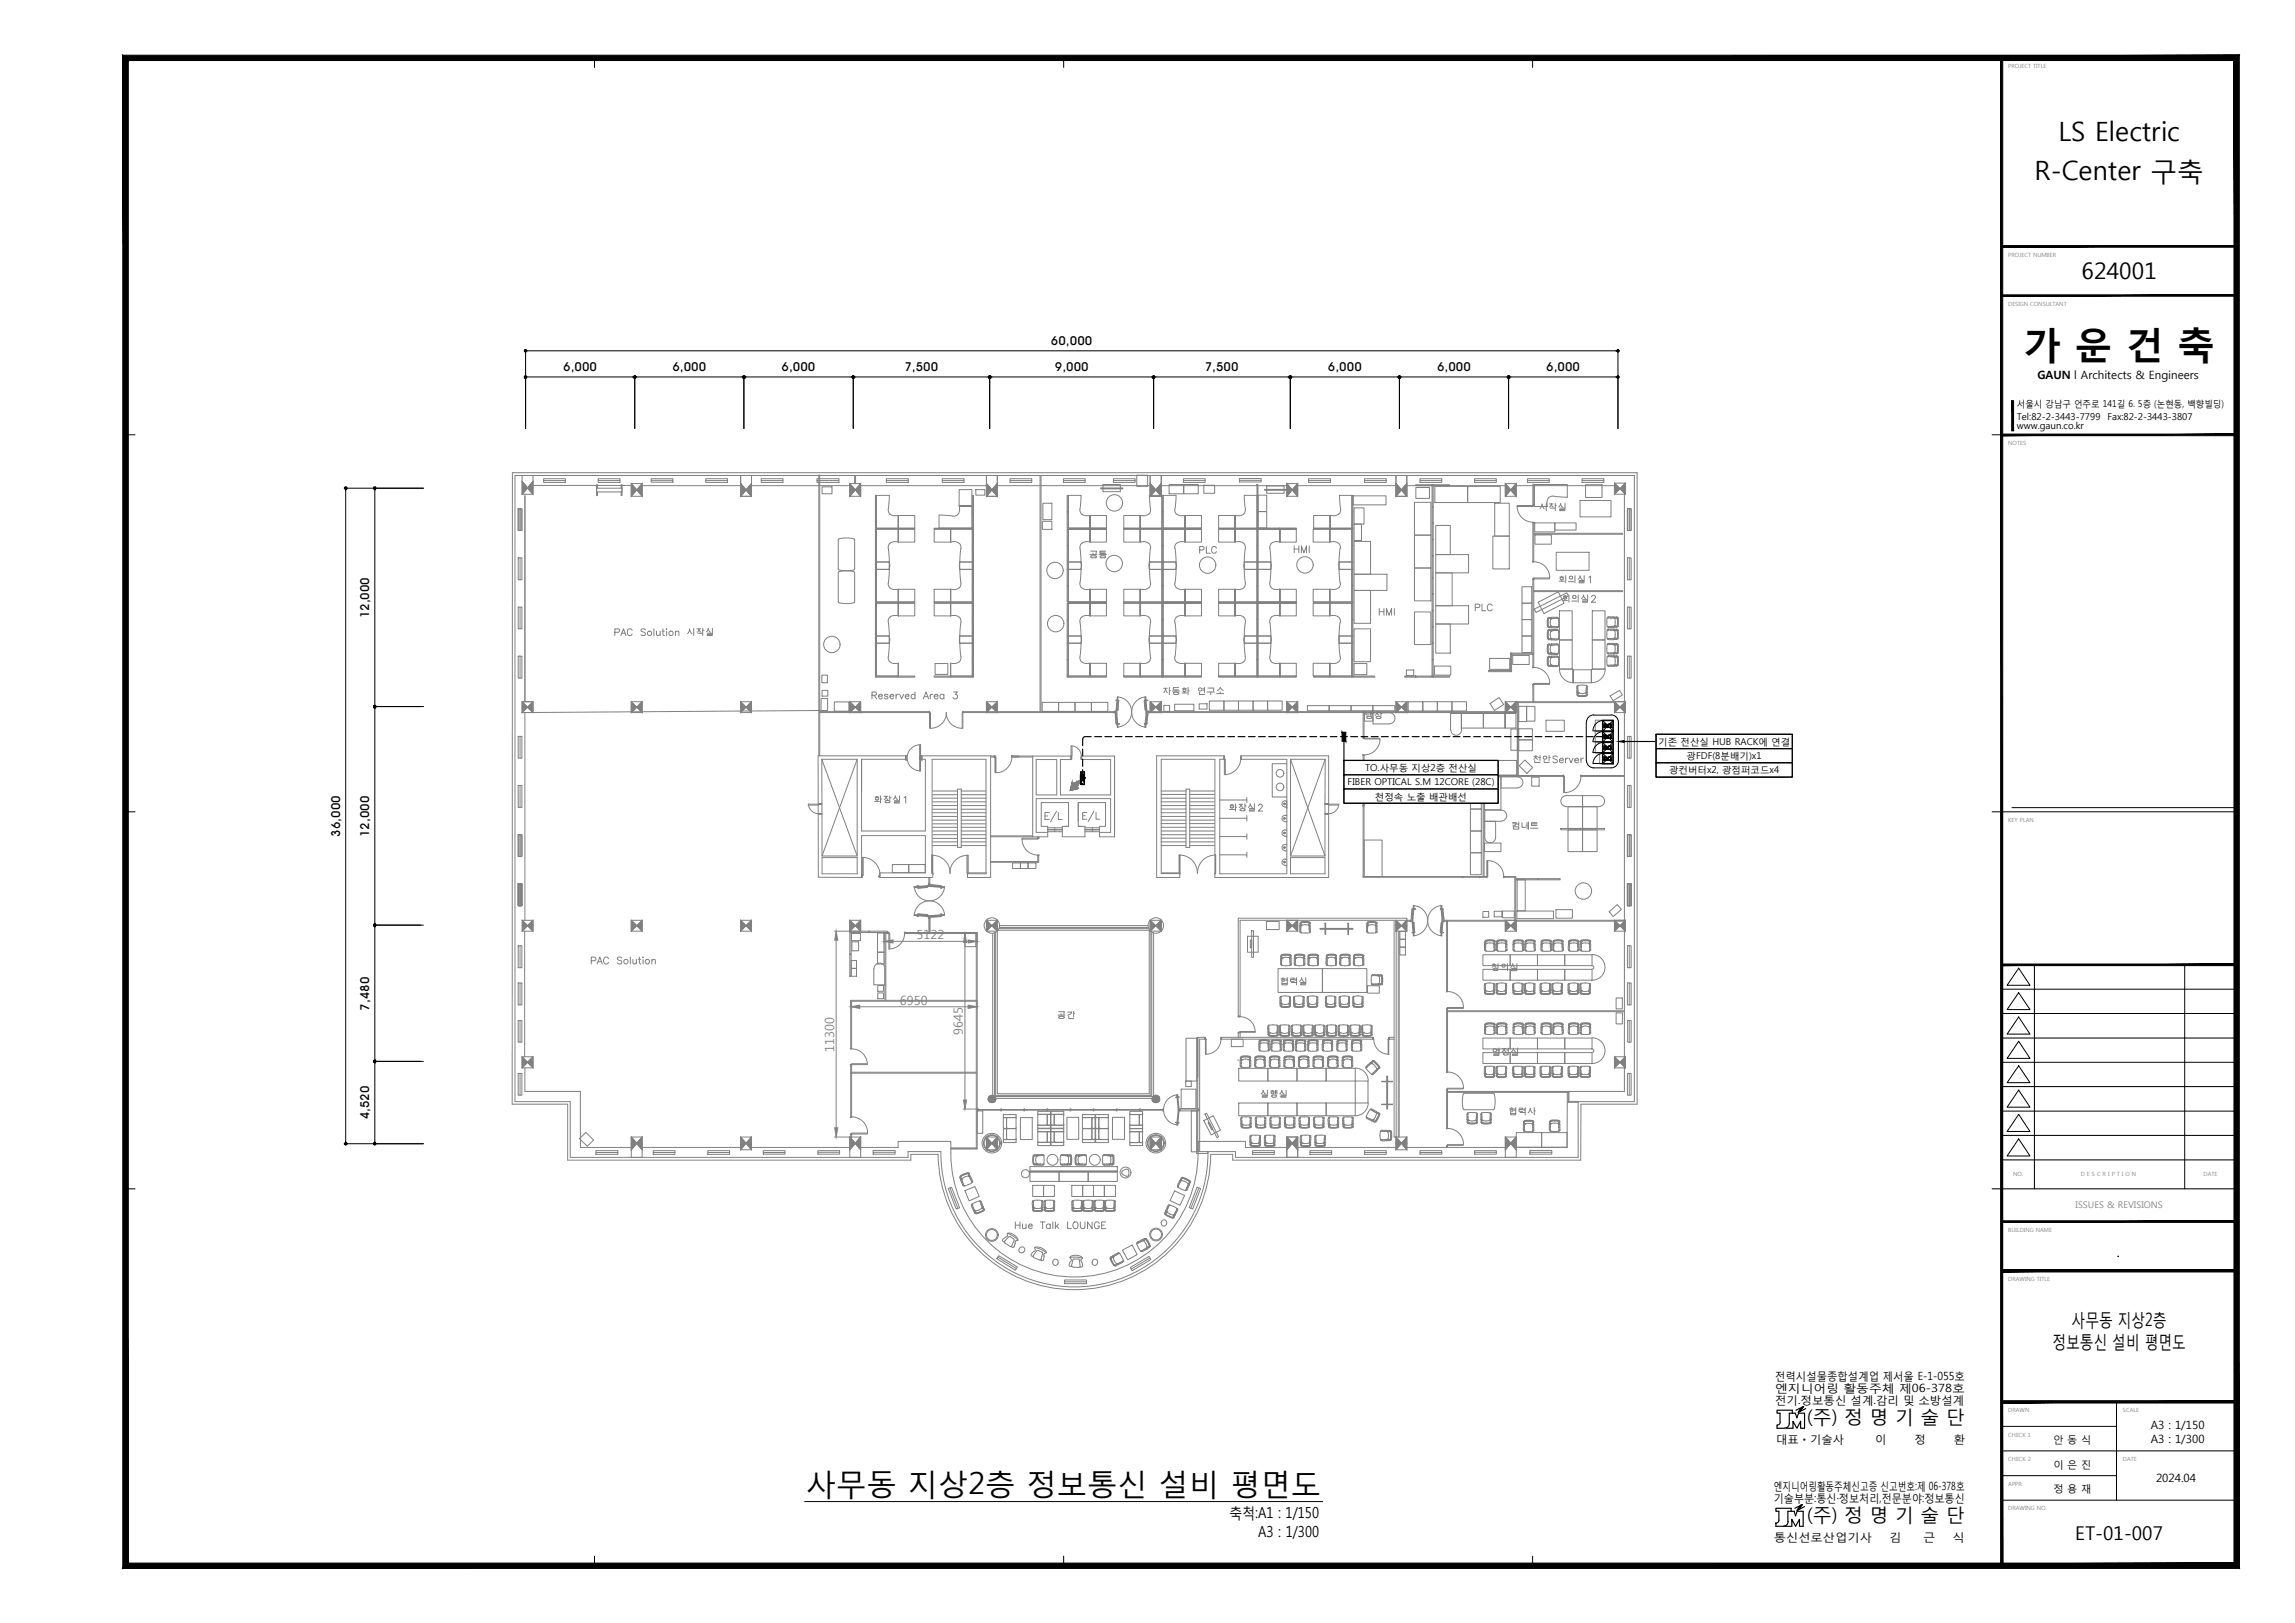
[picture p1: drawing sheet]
<svg xmlns="http://www.w3.org/2000/svg" width="420mm" height="297mm" viewBox="0 0 420 297" stroke-linecap="round" stroke-linejoin="round" font-family="sans-serif">
<defs><g id="words">
<g font-size="7.9" fill="#808080">
<text x="196.8" y="105.1">공통</text>
<text x="190.9" y="189.4">공간</text>
</g>
<text font-size="7" x="370.4" y="65.3">가 운 건 축</text>
<g font-size="6.6" fill="#808080">
<text x="271.3" y="179.9">창의실</text>
<text x="272" y="195.4">열정실</text>
</g>
<g font-size="6.2" fill="#808080">
<text x="278.3" y="94.9">시작실</text>
<text x="228.6" y="202.8">실행실</text>
<text x="275.2" y="205.3">협력사</text>
</g>
<text font-size="6.2" x="248.7" y="133.7">냉장</text>
<text font-size="5.7" fill="#808080" x="252.6" y="146.8">시작실 1</text>
<text font-size="5.6" x="147.5" y="273.4">사무동 지상2층 정보통신 설비 평면도</text>
<g font-size="5.3" fill="#808080">
<text x="284.3" y="107.9">회의실1</text>
<text x="284.7" y="111.5">회의실2</text>
<text x="275.2" y="153.1">컴네트</text>
</g>
<g font-size="4.9">
<text x="376.9" y="25.9">LS Electric</text>
<text x="372.5" y="32.9">R-Center 구축</text>
</g>
<text font-size="4.9" fill="#808080" x="233.2" y="181.3">협력실</text>
<text font-size="4.4" fill="#808080" x="251.2" y="113.9">HMI</text>
<text font-size="4.2" x="381.1" y="51.1">624001</text>
<g font-size="4" fill="#808080">
<text x="218.4" y="102.3">PLC</text>
<text x="235.7" y="102.3">HMI</text>
<text x="268.8" y="112.9">PLC</text>
</g>
<g font-size="3.5">
<text x="330.8" y="260.5">(주) 정 명 기 술 단</text>
<text x="330.8" y="278.4">(주) 정 명 기 술 단</text>
<text x="379.9" y="281.8">ET-01-007</text>
</g>
<g font-size="3.4">
<text x="379.3" y="242.7">사무동 지상2층</text>
<text x="375.8" y="246.7">정보통신 설비 평면도</text>
</g>
<g font-size="2.8">
<text x="225.1" y="277.9">축척:A1 : 1/150</text>
<text x="230.3" y="281.2">A3 : 1/300</text>
</g>
<g font-size="2.3" fill="#808080">
<text x="167.8" y="171.9">5122</text>
<text x="164.8" y="183.9">6950</text>
<text x="176.3" y="189.4" transform="rotate(-90 176.3 189.4)">9645</text>
<text x="152.7" y="192.5" transform="rotate(-90 152.7 192.5)">11300</text>
</g>
<g font-size="2.2">
<text x="192.4" y="63.2">60,000</text>
<text x="103.1" y="68">6,000</text>
<text x="123.1" y="68">6,000</text>
<text x="143.1" y="68">6,000</text>
<text x="165.6" y="68">7,500</text>
<text x="193.1" y="68">9,000</text>
<text x="220.6" y="68">7,500</text>
<text x="243.1" y="68">6,000</text>
<text x="263.1" y="68">6,000</text>
<text x="283.1" y="68">6,000</text>
<text x="67.6" y="113.2" transform="rotate(-90 67.6 113.2)">12,000</text>
<text x="62.3" y="153.1" transform="rotate(-90 62.3 153.1)">36,000</text>
<text x="67.6" y="153.2" transform="rotate(-90 67.6 153.2)">12,000</text>
<text x="67.6" y="184.9" transform="rotate(-90 67.6 184.9)">7,480</text>
<text x="67.6" y="204.9" transform="rotate(-90 67.6 204.9)">4,520</text>
</g>
<g font-size="2.1">
<text x="373" y="69.3">GAUN l Architects &amp; Engineers</text>
<text x="325" y="252.5">전력시설물종합설계업 제서울 E-1-055호</text>
<text x="325" y="254.7">엔지니어링 활동주체 제06-378호</text>
<text x="325" y="256.9">전기.정보통신 설계.감리 및 소방설계</text>
<text x="393.7" y="261.6">A3 : 1/150</text>
<text x="325.2" y="264">대표ㆍ기술사</text>
<text x="343.3" y="264">이</text>
<text x="350.5" y="264">정</text>
<text x="357.7" y="264">환</text>
<text x="393.7" y="264.1">A3 : 1/300</text>
<text x="324.7" y="272.7">엔지니어링활동주체신고증 신고번호:제 06-378호</text>
<text x="324.7" y="274.9">기술부분:통신·정보처리,전문분야:정보통신</text>
<text x="394.7" y="271.3">2024.04</text>
<text x="324.7" y="282">통신선로산업기사</text>
<text x="345.9" y="282">김</text>
<text x="352.1" y="282">근</text>
<text x="357.5" y="282">식</text>
</g>
<g font-size="1.9">
<text x="375.9" y="264.1">안 동 식</text>
<text x="375.9" y="268.6">이 은 진</text>
<text x="375.9" y="273.1">정 용 재</text>
</g>
<g font-size="1.7">
<text x="369.2" y="74.6">서울시 강남구 언주로 141길 6. 5층 (논현동, 백향빌딩)</text>
<text x="369.2" y="76.8">Tel:82-2-3443-7799</text>
<text x="385.8" y="76.8">Fax:82-2-3443-3807</text>
<text x="369.2" y="78.6">www.gaun.co.kr</text>
<text x="303.6" y="136.3">기존 전산실 HUB RACK에 연결</text>
<text x="246.7" y="143.7">FIBER OPTICAL S.M 12CORE (28C)</text>
<text x="249.9" y="141.1">TO.사무동 지상2층 전산실</text>
<text x="305.6" y="141.5">광컨버터x2, 광점퍼코드x4</text>
<text x="308.8" y="138.9">광FDF(8분배기)x1</text>
<text x="251.7" y="146.3">천정속 노출 배관배선</text>
</g>
<text font-size="1.7" fill="#808080" x="380" y="221.2">ISSUES &amp; REVISIONS</text>
<g font-size="1" fill="#808080">
<text x="367.7" y="12.5">PROJECT TITLE</text>
<text x="367.7" y="47">PROJECT NUMBER</text>
<text x="367.7" y="56">DESIGN CONSULTANT</text>
<text x="367.7" y="81.5">NOTES</text>
<text x="367.7" y="150.4">KEY PLAN</text>
<text x="368.6" y="215.3">NO.</text>
<text x="381" y="215.3">D E S C R I P T I O N</text>
<text x="403.4" y="215.3">DATE</text>
<text x="367.7" y="225.5">BUILDING NAME</text>
<text x="367.7" y="234.4">DRAWING TITLE</text>
<text x="367.7" y="258.4">DRAWN</text>
<text x="367.7" y="262.9">CHECK 1</text>
<text x="388.7" y="258.4">SCALE</text>
<text x="367.7" y="267.4">CHECK 2</text>
<text x="388.7" y="267.4">DATE</text>
<text x="367.7" y="271.9">APPR</text>
<text x="367.7" y="276.4">DRAWING NO.</text>
</g>
</g></defs>
<!-- layer: arch -->
<g fill="none" stroke="#808080" stroke-width=".18">
<path d="M93.8 86.5h205.9v115.6h-10.3v10.2h-63.7v-1l-4-.1a25 25 0 0 1-25 24.8 25 25 0 0 1-25-24.8l-4.9 .1v1h-62.9v-10.2h-10.1zM94.3 87h204.9v114.6h-10.3v10.2h-62.7v-1h-5.1a24.4 24.4 0 0 1-24.4 24.7 24.4 24.4 0 0 1-24.4-24.7h-6.1v1h-61.8v-10.2h-10.1zM94.9 93.1h.6v4h-.6zM95.2 93.1v4M95.6 87h2v3.5h-2l2-2.4-2 2.4zM95.6 88.1l2 2.4M96.1 90.5v37.9M97.6 88.8h18M99.5 87.6h4v.7h-4zM99.5 88h4M109.2 89.4h4.7v.6h-4.7zM109.4 89.4v-.7h-.2v2h.2v-.7"/>
<path d="M109.5 87.6h4v.7h-4zM109.5 88h4M113.7 89.4v-.7h.2v2h-.2v-.7M115.6 88.5h2v2.3h-2zM115.6 88.5l2 2.3M117.6 88.9h18M117.6 88.5l-2 2.3M119.2 87.6h4v.7h-4zM119.2 87.9h4M129.2 87.6h4v.7h-4zM129.2 88h4M135.6 88.5l2 2.3"/>
<path d="M137.6 88.5l-2 2.3h2v-3.8h-2v3.8M137.6 88.9h18M139.4 87.6h3.9v.7h-3.9zM139.4 88h3.9M149.6 87.6h4v.7h-4zM149.6 88h4M149.9 86.9v51.4M150.1 86.9v51.4M150.5 89.1h1.8v1.3h-1.8zM153.6 98.6l-.1 .2v5.3l.1 .2 1.6 .2 1.1-.2 .2-.2v-5.3l-.2-.2M153.6 98.6l1.6-.1 1.1 .1M155.6 88.5l2 2.3"/>
<path d="M156.5 87v1.5M156.6 87v1.5M157.6 88.5l-2 2.3h2v-2.3h-2v2.3M157.6 88.9h23M160.3 99.9h.1v3h-.1zM160.3 96.8h.1v3.1h-.1zM160.3 93.7h.1v3h-.1zM160.3 90.7h.1v3h-.1zM160.3 96.7h.1v.1h-.1zM160.4 96.7h4.1v.1h-4.1zM162.3 87.6h4v.7h-4zM162.3 88h4"/>
<path d="M162.8 90.7h-2.4v6h4.1v-2.4M162.8 90.6l-.2 2.8 .3 .7M162.9 94.1l.7 .3 .9-.1M162.9 99.4l-.2 .5-.1 .5M164.5 94.3h3v2.4h-3zM164.5 96.8h3v2.4h-3zM164.5 94.3v2.4v-2.4M164.5 99.2v-2.4h-4.1v6.1h2.4M164.5 99.2v-2.4v2.4M164.5 96.7h3v.1h-3zM164.5 99.2l-.9-.1-.7 .4M171 96.8h3v2.4h-3z"/>
<path d="M171 96.7h3v.1h-3zM171.9 94.3l2.5 .2M172.5 87.6h4v.7h-4zM172.5 88h4M174 99.2a1.33 1.33 0 0 1 1.9 1.2M174 99.2v-2.4h4v6.1h-2.3M174 99.2v-2.4v2.4M174 96.7h4v.1h-4zM175.4 94.2l-.4 .2-.5 .1M175.6 92.6h2.3v-3h-2.3v3h2.3v4h-6v-2.3M175.6 92.6h2.3h-2.3M175.6 92.6l.1 .6"/>
<path d="M175.7 93.2l-.1 .5-.2 .4M178 99.9h.2v3h-.2zM178 96.8h.2v3.1h-.2zM178 93.7h.2v3h-.2zM178 90.7h.2v3h-.2zM178 96.7h.2v.1h-.2zM178.6 89.6h1.7v1h-1.7zM180.6 88.5l2 2.3M182.6 88.5l-2 2.3h2v-3.8h-2v3.8M182.6 88.9h28M184.9 87.6h4v.7h-4zM184.9 88h4"/>
<path d="M190.4 87v43.2M190.6 87v43.2M190.8 95.4h1.8v1.5h-1.8zM190.9 92.1h1.7v3h-1.7zM194.7 87.6h4v.7h-4zM194.7 88h4M195.4 93.7h.2v3h-.2zM195.4 90.7h.2v3h-.2zM197.9 90.7h-2.3v6h4v-2.4M197.9 90.6l-.2 2.8 .3 .7M198 94.1l.7 .3 .9-.1M199.6 94.3h3v2.4h-3z"/>
<path d="M199.6 94.3v2.4v-2.4M201.5 89.3h4.1v.2h-4.1zM201.9 88.7h3.2v1.3h-3.2zM203.8 87.6h4v.7h-4zM203.8 88h4M205.7 94.3h3v2.4h-3zM205.7 96.8h3v2.4h-3zM205.7 96.7h3v.1h-3zM208.1 87h2v2h-2zM208.7 99.2v-2.4h4v6.1h-2.3h2.3v1.3h-2.3h2.3v6h-4v-2.3M208.7 99.2v-2.4v2.4M208.7 94.3v2.4v-2.4"/>
<path d="M208.7 96.7h4v.1h-4zM208.8 94.3l.6 .1M209.4 99.1a1.08 1.08 0 0 1 1.2 1.3M209.4 99.1l-.6 .1M210.3 94.1l-.4 .2-.5 .1M210.4 90.7h2.3v6h-4v-2.4M210.4 90.6l.2 2.8-.3 .7M210.6 88.5l2 2.3M212.6 88.5l-2 2.3h2v-3.8h-2v3.8M212.6 88.9h23M212.7 99.9h.2v3h-.2zM212.7 96.8h.2v3.1h-.2z"/>
<path d="M212.7 93.7h.2v3h-.2zM212.7 90.7h.2v3h-.2zM212.9 96.7h4.1v.1h-4.1zM214 88.7h2.7v1.7h-2.7zM215.1 93.2v.5l.3 .4M215.3 90.7h-2.4v6h4.1v-2.4h3v2.4h-3v-2.4M215.3 90.6l-.2 2.5M215.4 94.1l.7 .3 .9-.1M216.7 87.6h3.9v.7h-3.9zM216.7 88h3.9M216.7 88.7h2.7v1.7h-2.7zM217 96.8h3v2.4h-3z"/>
<path d="M217 99.2v-2.4h-4.1v6.1h2.4M217 99.2v-2.4v2.4M217 96.7h3v.1h-3zM217 94.3v2.4v-2.4M217 99.2a1.33 1.33 0 0 0-1.9 1.2M220.4 88.8h2v1.5h-2zM223.1 94.3h3v2.4h-3zM223.1 96.8h3v2.4h-3zM223.1 96.7h3v.1h-3zM226.1 96.7h4v.1h-4zM226.1 99.2v-2.4h4v6.1h-2.3M226.1 99.2v-2.4v2.4"/>
<path d="M226.1 94.3v2.4v-2.4M226.1 99.2a1.29 1.29 0 0 1 1.9 1.2M226.9 87.6h4v.6h-4zM226.9 87.9h4M227.7 94.1l-.7 .3-.9-.1M227.8 90.7h2.3v6h-4v-2.4M227.8 90.6l.2 2.8-.3 .7M230.1 99.9h.2v3h-.2zM230.1 96.8h.2v3.1h-.2zM230.1 93.7h.2v3h-.2zM230.1 90.7h.2v3h-.2zM230.1 88.7h.2v2h-.2z"/>
<path d="M230.3 96.7h4v.1h-4zM230.3 90.6h1.6v3h-1.6zM230.3 93.6h1.6v3h-1.6zM231.6 89.6h3.9v.1h-3.9zM231.9 88.9h3.2v1.4h-3.2zM232.8 99.4l-.3 .5v.5M234.3 96.8h3v2.4h-3zM234.3 96.7h3v.1h-3zM234.3 99.2v-2.4h-4v6.1h2.4M234.3 99.2v-2.4v2.4M234.3 99.2l-.9-.1-.6 .4M235.6 88.5l2 2.3"/>
<path d="M237.6 88.5l-2 2.3h2v-2.3h-2v2.3M237.6 88.9h18M239.6 87.6h4v.7h-4zM239.6 88h4M240.4 96.8h3v2.4h-3zM240.5 94.3h3v2.4h-3zM240.5 96.7h3v.1h-3zM243.5 99.2v-2.4h4v6.1h-2.3M243.5 99.2v-2.4v2.4M243.5 96.7h4v.1h-4zM243.5 94.3l.6 .1M243.5 94.3v2.4v-2.4"/>
<path d="M244.1 99.1l-.6 .1M244.1 99.1l.5 .1 .5 .3M245.1 99.4l.3 .5v.5M245.1 94.1l-.4 .2-.5 .1M245.2 90.7h2.3v6h-4v-2.4M245.2 90.6l.2 2.8-.3 .7M247.5 99.9h.2v3h-.2zM247.5 96.8h.2v3.1h-.2zM247.5 93.7h.2v3h-.2zM247.5 90.7h.2v3h-.2zM247.5 96.7h.2v.1h-.2zM247.7 90.7h6v1.7h-6z"/>
<path d="M247.9 99.1h3v6h-3zM247.9 95.9h1.4v3h-1.4zM247.9 92.9h1.8v3h-1.8zM249.8 87.6h4v.7h-4zM249.8 88h4M255.6 88.5l2 2.3M257.6 88.5l-2 2.3h2v-3.8h-2v3.8M257.6 88.9h18M259 91.9h3v6h-3zM259 97.9h3v6.1h-3zM259.2 88.7h3v.2h-3zM259.2 89.2h2.5v2h-2.5z"/>
<path d="M260 87.6h3.9v.7h-3.9zM260 88h3.9M262.2 98.7h.2v3h-.2zM262.2 95.7h.2v3h-.2zM262.2 92.7h.2v3h-.2zM262.2 88.7h.2v4h-.2zM262.2 88.7h.2v.2h-.2zM262.4 88.7h3v.2h-3zM262.7 89h6v3h-6zM262.8 96.2h2.7v5.3h-2.7zM268.7 89h6v3h-6zM270 87.6h3.9v.7h-3.9z"/>
<path d="M270 88h3.9M273.3 98.1h3v6h-3zM273.6 92.1h2.7v6h-2.7zM275.6 88.5l2 2.3M277.6 88.5l-2 2.3h2v-2.3h-2v2.3M277.6 88.9h18M279.7 87.6h3.9v.7h-3.9zM280.6 95.6v7.2M280.8 95.7v7.1M280.8 97.6h16.3M280.8 97.8h16.3M281 95.7h3.6v1.7h-3.6z"/>
<path d="M281 97.9h3v1.7h-3zM289.3 91.6h5.6v3h-5.6zM289.6 87.6h4v.7h-4zM289.6 88h4M290.3 88.7h3v2.3h-3zM295.6 88.4h2v2.1h-2zM295.6 88.4l2 2.1M297.4 90.5v37.9M297.6 88.4l-2 2.1M297.9 93.1h.7v4h-.7zM298.3 93.1v4M94.9 102.1h.6v4h-.6z"/>
<path d="M94.9 111.1h.6v4h-.6zM95.2 102.1v4M95.2 111.1v4M112.6 115.7h.7l.1-.2v-.3l-.8-.1v1.2M113.7 116.3l.4-1.2 .5 1.2M113.8 115.9h.6M115.7 115.4a.46 .46 0 0 0-.5-.3 .46 .46 0 0 0-.3 .5v.3a.46 .46 0 0 0 .3 .4 .46 .46 0 0 0 .5-.3M118.2 115.3l-.3-.2-.6 .2 .1 .2 .7 .4v.4h-.5l-.3-.2M119.7 115.1v1.2M120.2 115.5l.1 .8h.3l.3-.2M120.9 115.5v.8M121.2 115.5h.4"/>
<path d="M121.4 115.1v1l.3 .2M122 115.1h.1zM122 115.6v.7M123.7 115.7l.3-.2 .2 .1 .1 .7M123.7 115.5v.8M125.9 116l.4-.8 .4 .8M126.2 115.1v.2M127 115v1.3M127.6 115.1h.7M127.6 115.7l.4-.6 .3 .6M127.8 115.9h.9v.4M128.7 115.3h.2"/>
<path d="M128.7 115v.8M129.5 115.9h.9v.2h-.9v.2h.9M129.7 115l-.2 .5-.2 .1M129.7 115.1l.2 .4 .2 .2M130.4 115v.8M153.5 104.8l.1-.2 1.6-.1 1.1 .1 .2 .2M153.5 104.8v5.3l.1 .2M153.6 110.3l1.6 .2 1.1-.2M156.5 104.8v5.3l-.2 .2M160.3 107.2h.1v3h-.1zM160.3 104.2h.1v3h-.1zM160.3 102.9h.1v1.3h-.1z"/>
<path d="M160.3 117.7h.1v3h-.1zM160.3 116.4h.1v1.3h-.1zM160.3 113.4h.1v3h-.1zM160.3 110.4h.1v3h-.1zM160.3 110.2h.1v.2h-.1zM160.4 110.2h4.1v.2h-4.1zM162.6 106.7l.1 .5 .2 .4M162.6 100.3l.2 2.5M162.7 102.8v1.4M162.7 116.4v1.3M162.8 102.9h-2.4v1.3h2.4h-2.4v6h4.1v-2.3M162.8 116.4h-2.4v1.3h2.4"/>
<path d="M162.8 117.7h-2.4v6h4.1v-2.3M162.8 103v.3M162.8 116.6v.2M162.8 104.2l-.2 2.5M162.8 117.7l-.2 2.8 .3 .6M162.8 102.8l.1 .2M162.8 116.4l.1 .1M162.8 103.8v.2M162.8 117.3v.3M162.9 104l-.1 .2M162.9 117.5l-.1 .2M162.9 103.3v.5"/>
<path d="M162.9 116.8v.5M162.9 107.6l.7 .3 .9-.1M162.9 112.9l-.3 .7 .2 2.8M164.5 107.9h3v2.3h-3zM164.5 107.9v2.3v-2.3M164.5 110.2h3v.2h-3zM164.5 110.4h3v2.3h-3zM164.5 112.7v-2.3h-4.1v6h2.4M164.5 112.7v-2.3v2.3M164.5 112.7l-.9-.1-.7 .4M171 107.9h3v2.3h-3zM171 110.2h3v.2h-3z"/>
<path d="M171 110.4h3v2.3h-3zM174 112.7a1.32 1.32 0 0 1 1.5 .2 1.32 1.32 0 0 1 .3 1.5l-.1 2M174 107.9v2.3v-2.3M174 110.2h4v.2h-4zM174 112.7v-2.3h4v6h-2.3M174 112.7v-2.3v2.3M175.6 107.6l-.7 .3-.9-.1M175.6 104l.1 .2M175.6 117.5l.1 .2M175.7 102.8l-.1 .2M175.7 116.4l-.1 .1M175.7 102.9h2.3v1.3h-2.3h2.3v6h-4v-2.3"/>
<path d="M175.7 117.7h2.3v6h-4v-2.3M175.7 116.4h2.3v1.3h-2.3M175.7 103v1M175.7 116.6v1M175.7 104.2l.2 2.5M175.7 117.7l.2 2.8-.3 .6M175.8 102.8v1.4M175.8 116.4v1.3M175.9 100.3l-.2 2.5M175.9 106.7v.5l-.3 .4M178 117.7h.2v3h-.2zM178 116.4h.2v1.3h-.2z"/>
<path d="M178 113.4h.2v3h-.2zM178 110.4h.2v3h-.2zM178 107.2h.2v3h-.2zM178 104.2h.2v3h-.2zM178 102.9h.2v1.3h-.2zM178 110.2h.2v.2h-.2zM195.4 117.7h.2v3h-.2zM195.4 116.4h.2v1.3h-.2zM195.4 113.4h.2v3h-.2zM195.4 110.4h.2v3h-.2zM195.4 107.2h.2v3h-.2zM195.6 110.2h4v.2h-4z"/>
<path d="M197.9 116.4v1.3M197.9 116.4h-2.3v1.3h2.3M197.9 104.2h-2.3v6h4v-2.3M197.9 117.7h-2.3v6h4v-2.3M197.9 117.7l-.2 2.8 .3 .6M197.9 116.4v.1M197.9 116.6v1M197.9 117.5v.2M198 112.9l-.3 .7 .2 2.8M199.6 110.4h3v2.3h-3zM199.6 107.9h3v2.3h-3zM199.6 112.7v-2.3h-4v6h2.3"/>
<path d="M199.6 112.7v-2.3v2.3M199.6 107.9v2.3v-2.3M199.6 110.2h3v.2h-3zM199.6 112.7l-.9-.1-.7 .4M205.7 107.9h3v2.3h-3zM205.7 110.4h3v2.3h-3zM205.7 110.2h3v.2h-3zM208.7 112.7v-2.3h4v6h-2.3h2.3v1.3h-2.3h2.3v6h-4v-2.3M208.7 112.7v-2.3v2.3M208.7 107.9v2.3v-2.3M208.7 110.2h4v.2h-4zM208.8 107.8l.6 .1"/>
<path d="M209.4 112.6a1.18 1.18 0 0 1 1.1 .5 1.18 1.18 0 0 1 .1 1.3l-.2 2.1M209.4 112.6l-.6 .1M210.3 107.6l-.4 .2-.5 .1M210.4 104l.2 2.7M210.4 117.5v.2M210.4 103v1M210.4 116.6v1M210.4 117.7l.2 2.8-.3 .6M210.5 102.8v1.4M210.5 116.4v1.3M210.6 100.3l-.2 2.7M210.6 106.7v.5l-.3 .4"/>
<path d="M212.7 117.7h.2v3h-.2zM212.7 116.4h.2v1.3h-.2zM212.7 113.4h.2v3h-.2zM212.7 110.4h.2v3h-.2zM212.7 107.2h.2v3h-.2zM212.7 104.2h.2v3h-.2zM212.7 102.9h.2v1.3h-.2zM212.9 110.2h4.1v.2h-4.1zM215.1 106.7v.5l.3 .4M215.1 100.3l.2 2.7M215.1 113.9l.2 2.6M215.2 102.8v1.4"/>
<path d="M215.2 116.4v1.3M215.3 102.9h-2.4v1.3h2.4h-2.4v6h4.1v-2.3M215.3 116.4h-2.4v1.3h2.4M215.3 117.7h-2.4v6h4.1v-2.3M215.3 103v.3M215.3 116.6v.2M215.3 117.7l-.2 2.5M215.3 103.8v.2M215.3 117.3v.3M215.3 104l-.2 2.7M215.3 117.5v.2M215.4 103.3v.5"/>
<path d="M215.4 116.8v.5M215.4 107.6l.7 .3 .9-.1M217 110.4h3v2.3h-3zM217 107.9h3v2.3h-3zM217 112.7v-2.3h-4.1v6h2.4M217 112.7v-2.3v2.3M217 107.9v2.3v-2.3M217 110.2h3v.2h-3zM217 112.7a1.33 1.33 0 0 0-1.9 1.2M223.1 107.9h3v2.3h-3zM223.1 110.4h3v2.3h-3zM223.1 110.2h3v.2h-3z"/>
<path d="M226.1 112.7v-2.3h4v6h-2.3M226.1 112.7v-2.3v2.3M226.1 107.9v2.3v-2.3M226.1 110.2h4v.2h-4zM226.1 112.7a1.3 1.3 0 0 1 1.5 .2 1.3 1.3 0 0 1 .3 1.5l-.1 2M227.7 107.6l-.7 .3-.9-.1M227.7 103.3v.5M227.7 116.8v.5M227.8 104l.2 2.7M227.8 117.5v.2M227.8 103.8v.2M227.8 117.3v.3"/>
<path d="M227.8 102.8v.2M227.8 116.4v.1M227.8 102.9h2.3v1.3h-2.3h2.3v6h-4v-2.3M227.8 116.4h2.3v1.3h-2.3M227.8 117.7h2.3v6h-4v-2.3M227.8 117.7l.2 2.8-.3 .6M227.8 103v.3M227.8 116.6v.2M227.9 102.8v1.4M227.9 116.4v1.3M228 100.3l-.2 2.5M228 106.7v.5l-.3 .4"/>
<path d="M230.1 117.7h.2v3h-.2zM230.1 116.4h.2v1.3h-.2zM230.1 113.4h.2v3h-.2zM230.1 110.4h.2v3h-.2zM230.1 107.2h.2v3h-.2zM230.1 104.2h.2v3h-.2zM230.1 102.9h.2v1.3h-.2zM230.3 110.2h4v.2h-4zM232.5 106.7v.5l.3 .4M232.5 100.3l.2 2.5M232.6 102.8v1.4M232.6 116.4v1.3"/>
<path d="M232.7 103v.3M232.7 116.6v.2M232.7 102.9h-2.4v1.3h2.4h-2.4v6h4v-2.3M232.7 116.4h-2.4v1.3h2.4h-2.4v6h4v-2.3M232.7 104.2l-.2 2.5M232.7 117.7l-.2 2.8 .3 .6M232.7 102.8v.2M232.7 116.4v.1M232.7 103.8v.2M232.7 117.3v.3M232.7 104v.2M232.7 117.5v.2"/>
<path d="M232.7 103.3v.5M232.7 116.8v.5M232.8 107.6l.6 .3 .9-.1M232.8 112.9l-.3 .7 .2 2.8M234.3 110.4h3v2.3h-3zM234.3 107.9h3v2.3h-3zM234.3 112.7v-2.3h-4v6h2.4M234.3 112.7v-2.3v2.3M234.3 107.9v2.3v-2.3M234.3 110.2h3v.2h-3zM234.3 112.7l-.9-.1-.6 .4M240.4 107.9h3v2.3h-3z"/>
<path d="M240.4 110.4h3v2.3h-3zM240.5 110.2h3v.2h-3zM243.5 112.7v-2.3h4v6h-2.3M243.5 112.7v-2.3v2.3M243.5 107.9v2.3v-2.3M243.5 110.2h4v.2h-4zM243.5 107.8l.6 .1M244.1 112.6l-.6 .1M244.1 112.6l.5 .1 .5 .3M245.1 107.6l-.5 .2-.5 .1M245.1 112.9l.3 .5v.5M245.1 104l.2 2.7"/>
<path d="M245.1 117.5v.2M245.1 102.8v.2M245.1 116.4v.1M245.2 102.9h2.3v1.3h-2.3h2.3v6h-4v-2.3M245.2 116.4h2.3v1.3h-2.3M245.2 117.7h2.3v6h-4v-2.3M245.2 117.7l.1 2.5M245.2 103v1M245.2 116.6v1M245.2 102.8v1.4M245.2 116.4v1.3M245.3 100.3l-.1 2.5"/>
<path d="M245.3 113.9l-.1 2.5M245.4 106.7v.5l-.3 .4M247.5 107.2h.2v3h-.2zM247.5 104.2h.2v3h-.2zM247.5 102.9h.2v1.3h-.2zM247.5 117.7h.2v3h-.2zM247.5 116.4h.2v1.3h-.2zM247.5 113.4h.2v3h-.2zM247.5 110.4h.2v3h-.2zM247.5 110.2h.2v.2h-.2zM247.9 108.1h3v6h-3zM247.9 105.1h6v3h-6z"/>
<path d="M247.9 115.1h3v6h-3zM259 104h3v6h-3zM259 112h3v6h-3zM262.2 101.7h.2v4h-.2zM262.2 111.7h.2v3h-.2zM262.2 114.7h.2v3h-.2zM262.2 117.7h.2v3h-.2zM262.2 105.7h.2v3h-.2zM262.2 108.7h.2v3h-.2zM262.8 101.5h6.1v3.3h-6.1zM262.8 110.9h6.1v3.3h-6.1zM262.8 104.8h3.1v6.1h-3.1z"/>
<path d="M262.8 114.2h2.7v5.3h-2.7zM276.5 119.5h.2v.2h-.2zM276.5 119.7h.2v3h-.2zM276.7 119.5h4.1v.2h-4.1zM276.9 120h3.1v1.6h-3.1zM278.6 116.4h1.8v3h-1.8zM278.6 113.4h1.8v3h-1.8zM278.6 110.4h1.8v3h-1.8zM278.6 107.4h1.8v3h-1.8zM280.6 102.8l.2 .1h-.2zM280.6 105.9l.2 .1h-.2zM280.6 106v16.1"/>
<path d="M280.8 105.8v16.3M280.8 108.1h16.3M280.8 108.3h16.3M280.8 102.8a2.9 2.9 0 0 1 2.9 2.9M280.9 111.5l6-3 .2 .6-5.9 3zM281.6 110.2l3.7-1.9 1 2.1-3.6 1.9zM283.3 115.4v1.1l.1 .4M283.3 113.2v1.5M283.3 119.5l.1-1.4-.1 .3v.8v.3l.3 .2M283.3 115.4l.1 1.5M283.3 116.9l.3 .2M283.3 114.7l.3 .2"/>
<path d="M283.4 118.8l.1 .8M283.4 118.8l.1 .7M283.4 116.2l.1 .8M283.4 116.2l.1 .7M283.4 113.9l.1 .8M283.4 113.2v1.4M283.4 114.6l-.1 .1M283.5 118.1l-.1 .7M283.5 119.6h.1M283.5 119.5h.1M283.5 115.4l-.1 .8M283.5 117h.1"/>
<path d="M283.5 116.9h.1M283.5 113.2l-.1 .7zM283.5 114.7h.1M283.5 119.5l.1 .1M283.5 116.8l.1 .2M283.5 114.6l.1 .2M283.5 118v.1M283.5 118h.1M283.5 118l.4 .1M283.5 115.4h.1M283.5 115.4l.4 .1M283.6 118l-.1 .1"/>
<path d="M283.6 117.8l-.3 .3M283.6 115.3l-.1 .2M283.6 115.2l-.3 .2M283.7 105.7v.2h-2.9M283.7 105.8h-2.9v.2M283.9 118.1h.1M283.9 118.1l-.1 .5 .1 .9M283.9 119.5l.8 .1M283.9 119.5l-.4 .1M283.9 119.5h.1M283.9 115.5h.1M283.9 115.5l-.1 .5 .1 .8"/>
<path d="M283.9 116.9l.8 .1M283.9 116.8l-.4 .2M283.9 116.8h.1M283.9 113.3l-.1 .5 .1 .8M283.9 114.6l.8 .1M283.9 114.6l-.4 .1M283.9 114.6h.1M284.1 117.8h.9M284.1 117.9h-.5l.5 .1M284.1 117.8h.1M284.1 118h.9M284.1 117.8v.2"/>
<path d="M284.1 119.7h.9M284.1 119.6h-.5v.1h.5M284.1 119.7h.1M284.1 119.6h.1M284.1 119.6h.9M284.1 119.6v.1M284.1 115.2h.9l.2 .1M284.1 115.3h-.5h.5M284.1 115.2h.1M284.1 115.3l.9 .1M284.1 115.2v.1M284.1 117.1h.9"/>
<path d="M284.1 117h-.5l.5 .1M284.1 117.1h.1M284.1 117h.1M284.1 117h.9M284.1 117v.1M284.1 114.9h.9M284.1 114.8h-.5v.1h.5M284.1 114.9h.1M284.1 114.8h.1M284.1 114.8h.9M284.1 114.8v.1M284.7 118l-.8 .1"/>
<path d="M284.7 115.4l-.8 .1M284.9 101.1h6v3.3h-6zM285 118h.2a.92 .92 0 0 1 .2 1l-.1 .6h-.3M285 115.4h.2a.92 .92 0 0 1 .2 1l-.1 .6h-.3M285 118h.2M285 117.9h.2M285 119.7h.2M285 119.6h.2M285 115.4h.2M285 115.3h.2M285 117h.2M285 114.9h.2"/>
<path d="M285 114.8h.2M285.1 119.6v.1M285.1 116.9l.1 .2M285.1 114.7v.2M285.1 117.8v.2M285.2 117.8v.2M285.2 119.6v.1M285.2 115.2v.1M285.2 117v.1M285.2 114.8v.1M285.3 113.2v1.5l-.3 .1M285.5 117.1h2.3v5.4h-2.3z"/>
<path d="M285.5 111.8h2.3v5.3h-2.3zM291.5 117.1h2.3v5.4h-2.3zM291.5 111.8h2.3v5.3h-2.3zM294.2 113.1v1.2l.1 .4M294.3 117.9l-.1 .4 .1 1.2M294.3 117.9h.1M294.3 119.5h.1M294.3 115.3l-.1 .4 .1 1.2M294.3 115.3h.1M294.3 116.9h.1M294.3 114.7h.1M294.3 117.9h.2z"/>
<path d="M294.3 115.3h.2zM294.4 119.5h.1M294.4 116.9h.1M294.4 114.7h.1M294.4 119.6h.1M294.4 117h.1M294.4 117.8h.1M294.4 117.8l.1 .1M294.4 119.5l.1 .2M294.4 116.9l.1 .1M294.4 114.7l.1 .1M294.5 115.2h-.2l.2 .1"/>
<path d="M294.5 117.8h1M294.5 119.5h.6a.21 .21 0 0 1 .2 0 .21 .21 0 0 1 .2 .2M294.5 115.1l1 .1M294.5 116.9h.6a.21 .21 0 0 1 .2-.1 .21 .21 0 0 1 .2 .2M294.5 112.9h1M294.5 114.7h.6a.21 .21 0 0 1 .2-.1 .21 .21 0 0 1 .2 .2M294.5 117.7v.2M294.5 115.1v.2M294.5 119.5v.2h1M294.5 116.9v.1M294.5 114.7v.1M294.9 117.9l.7 .2"/>
<path d="M294.9 115.3l.7 .1M294.9 113.1l.7 .1M295.5 117.8h.5l-.5 .1M295.5 117.8a.21 .21 0 0 1-.2 .2 .21 .21 0 0 1-.2-.1h-.6M295.5 119.6h.5l-.5 .1M295.5 115.2h.5l-.5 .1M295.5 115.2a.21 .21 0 0 1-.2 .2 .21 .21 0 0 1-.2-.1h-.6M295.5 117l-1 .1M295.5 117h.5h-.5M295.5 112.9h.5l-.5 .1M295.5 112.9a.21 .21 0 0 1-.2 .2 .21 .21 0 0 1-.2 0h-.6M295.5 114.8h-1"/>
<path d="M295.5 114.7h.5l-.5 .1M295.6 118.1h.1M295.6 115.4h.1M295.6 113.2h.1M295.6 118.1v1.3M295.6 119.4l-.7 .1M295.6 119.4l.4 .1M295.6 119.4h.1M295.6 115.4v1.4M295.6 116.8l-.7 .1M295.6 116.8l.4 .1M295.6 116.8h.1"/>
<path d="M295.6 113.2v1.3M295.6 114.5l-.7 .2M295.6 114.5l.4 .2M295.6 114.5h.1M296 117.9l.1 .1M296 117.8l.2 .2M296 115.3l.1 .1M296 115.1l.2 .2M296 113l.2 .5-.1 1.1M296 112.9l.2 .2M296 118h.1M296 118l-.4 .1"/>
<path d="M296 118l.2 .7-.2 .8M296 119.5h.1M296 115.3h.1M296 115.3l-.4 .1M296 115.3l.2 .8-.2 .8M296 116.9h.1M296 113.1h.1M296 113.1l-.4 .1M296 113.1l.2 .8-.2 .7M296 114.6h.1M296 114.6v.1M296.1 118h.1"/>
<path d="M296.1 118v1.5M296.1 119.5h.1M296.1 115.4h.1M296.1 115.4v1.4M296.1 116.8h.1M296.1 113.1h.1M296.1 113.1v1.5M296.1 114.6h.1M296.1 114.6l-.1 .1M296.1 118l.2 .7-.2 .8M296.1 118l.1 1.1-.2 .4M296.1 115.4l.1 1-.2 .5"/>
<path d="M296.2 113.1l-.1 .1M296.2 115.4v1.4M296.2 113.1l.1 1.1-.2 .4M296.2 119.4l-.2 .3M296.2 116.8l-.2 .2M296.2 114.6l-.2 .2M297.9 102.1h.7v4h-.7zM297.9 111.1h.7v4h-.7zM298.3 102.1v4M298.3 111.1v4M94.9 120.1h.6v4h-.6zM94.9 134.8h.6v4h-.6z"/>
<path d="M95.2 120.1v4M95.2 134.8v4M95.6 128.4h2v2h-2zM95.6 130.4l2-2h-2l2 2M96.1 130.4v38M115.6 128.4h2v2h-2zM115.6 128.4l2 2M117.6 128.4l-2 2M135.6 128.4h2v2h-2zM135.6 128.4l2 2M137.6 128.4l-2 2M150.1 130.2h20"/>
<path d="M150.1 130.4h20M150.3 127.8h1.2v2.2h-1.2zM150.3 130l-54.7 .4M150.5 123.6h1v1.4h-1zM150.5 139h6.4M150.5 139v17.7M150.5 139l6.4 17.7M150.5 126.4h1.1v1h-1.1zM152.7 128.5h2.7v1.7h-2.7zM155.6 128.4h2v2h-2zM155.6 128.4l2 2M156.9 139v17.7"/>
<path d="M156.9 139l-6.4 17.7M157.6 128.4l-2 2M159.6 127.2h.8l.1-.3-.1-.2-.8-.1v1.3M160.1 127.2l.4 .7M160.3 120.7h.1v3h-.1zM160.3 123.7h.1v.2h-.1zM160.4 123.7h4.1v.2h-4.1zM160.8 127.4l.7-.1a.39 .39 0 0 0-.5-.1 .39 .39 0 0 0 0 .6 .39 .39 0 0 0 .5-.1M162.6 127.2l-.3-.1h-.3l-.1 .1 .1 .2 .5 .1 .1 .2a.38 .38 0 0 1-.6 .1l-.1-.1M162.9 121.1l.7 .3h.9M162.9 127.4h.7a.37 .37 0 0 0-.5-.3 .37 .37 0 0 0-.1 .6 .34 .34 0 0 0 .3 .2 .34 .34 0 0 0 .3-.2M164 127.1v.8"/>
<path d="M164.5 123.7h3v.2h-3zM164.5 121.4v2.3v-2.3M164.5 127.1a.36 .36 0 0 0-.5 .3M164.7 127.1l.4 .8 .3-.8M165.7 127.4h.7a.37 .37 0 0 0-.5-.3 .37 .37 0 0 0-.1 .6 .34 .34 0 0 0 .3 .2 .34 .34 0 0 0 .3-.2M165.8 138.3h.2v.8h-.2zM165.8 138.3h-16v22.3h7.9M165.8 139h-8.1v13.1h11.7v-13.1h-.6M167.5 127.2a.4 .4 0 0 0-.6 0 .4 .4 0 0 0 0 .6 .4 .4 0 0 0 .6-.1M167.5 126.6v1.3M168.4 136.3v2.7h.1v-2.7M168.4 138.7h.1"/>
<path d="M168.4 138.7v.1M168.5 136.3a2.39 2.39 0 0 0-2.4 2.4 2.39 2.39 0 0 0 2.4 2.4M168.7 138.3h.1v.8h-.1zM168.8 138.3h12.6v22.3M169 127.9l.5-1.3 .5 1.3M169.2 127.5h.6M170.1 130.2h.1v.2h-.1zM170.1 130.4h.2v2.9h-.1v-2.9M170.3 127.1v.8M170.8 127.1a.36 .36 0 0 0-.5 .3M171 123.7h3v.2h-3zM171 127.4h.7a.4 .4 0 0 0-.6-.2 .4 .4 0 0 0 .1 .6 .34 .34 0 0 0 .5-.1"/>
<path d="M171.2 121.4h2.3v2h-2.3zM172.8 127.2a.4 .4 0 0 0-.6 0 .4 .4 0 0 0 0 .6 .4 .4 0 0 0 .6-.1M172.8 127.1v.8M173.2 130.4a2.91 2.91 0 0 0 3.1 2.9v-2.9M173.3 130.4a2.9 2.9 0 0 1-2.9 2.9M174 123.7h4v.2h-4zM174 121.4v2.3v-2.3M174.6 126.6h.7l-.4 .5a.43 .43 0 0 1 .3 .7 .43 .43 0 0 1-.7-.1M175.6 121.1l-.7 .3h-.9M176.4 130.4h-.3v2.9M176.4 130.4h-.1l-.1-.2h.2v.2h27.6M176.4 130.2h27.6"/>
<path d="M178 120.7h.2v3h-.2zM178 123.7h.2v.2h-.2zM180.6 128.4h2v2h-2zM180.6 128.4l2 2M181.4 138.4h.6M181.4 138.5h.9M182 138.3h.2v.2h-.2zM182.1 138.5h.2v2.9h-.1v-2.9M182.6 128.4l-2 2M185.2 138.5h3.9M185.3 138.4h10.8v.6l.1-.1v-.5M186.6 138.5h-1.3v-.2l-.1 .1a2.81 2.81 0 0 1-2.8 3"/>
<path d="M189.1 138.4v14.7M189.7 139h3.8v6.5h-3.8zM190.8 128.6h3v1.6h-3zM193.8 128.6h3v1.6h-3zM195.4 120.7h.2v3h-.2zM195.4 123.7h.2v.2h-.2zM195.6 123.7h4v.2h-4zM196.1 136.5v2.5M196.1 136.5a1.84 1.84 0 0 1 1.9 1.9h6v14.7h-2.7M196.3 136.5v1.9h-.2v.6M196.8 128.6h3v1.6h-3zM198 138.4v.6l-.1-.1z"/>
<path d="M198 138.4v.6h5.3v6.5h-9.2v-6.5h2M198 121.1l.7 .3h.9M199.6 121.4h3v2.3h-3zM199.6 123.7h3v.2h-3zM199.6 121.4v2.3v-2.3M199.8 128.6h3v1.6h-3zM204 130.2h.1v.3h-.1zM204.2 130.8l.1 1.6M204.3 130.1h.1l.3 3h-.1zM204.3 130.7l-.1 .1M204.3 130.8l.1 1.6M204.3 128.2h.1"/>
<path d="M204.3 130.8h.1M204.3 128.1h.2l-.2 .1M204.3 132.4l.2 .1M204.4 132.4h.1M204.4 132.5v.1M204.5 130h.1M204.5 129.9h.1M204.6 127.6h.1l-.3 3h-.1zM204.6 129.9h.1M204.6 127.5a2.77 2.77 0 0 1 2.6 2.8 2.77 2.77 0 0 1-2.6 2.8M204.7 129.9l-.1 .1M204.7 128.3h.1"/>
<path d="M204.7 128.1v.1M204.7 128.1l.1 .1M204.7 128.3l-.1 1.6M204.8 132.5h.1M204.8 132.4h-.2l.2 .1M204.8 128.3l-.1 1.6M205.7 121.4h3v2.3h-3zM205.7 123.7h3v.2h-3zM208.7 121.4v2.3v-2.3M208.7 123.7h4v.2h-4zM208.8 121.4h.6M209.5 132.5h.1"/>
<path d="M209.5 128.3l.1 1.6M209.5 132.4h.1l-.1 .1M209.6 127.6h.2l.2 3h-.2zM209.6 128.3h.1M209.6 128.1v.1M209.6 128.1l-.1 .1 .2 1.7M209.7 129.9l.1 .1M209.8 129.9h.1M209.8 130h.1M209.8 127.5a2.77 2.77 0 0 0-2.6 2.8 2.77 2.77 0 0 0 2.6 2.8M209.8 130.1h.2l-.2 3h-.2zM209.8 132.4h.1"/>
<path d="M209.8 132.5v.1M209.9 128.2h.1M209.9 128.1h-.1l.1 .1M210 128.2h.1M210 130.7l.1 .1M210 130.8h.1M210.1 130.8l-.2 1.6M210.1 130.2h.2v.3h-.2zM210.1 130.8l-.1 1.6-.1 .1M210.3 121.1l-.4 .3h-.5M210.3 130.2h67.3M210.3 130.4h67.1"/>
<path d="M210.6 128.4h2v2h-2zM210.6 128.4l2 2M212.6 128.4l-2 2M212.7 120.7h.2v3h-.2zM212.7 123.7h.2v.2h-.2zM212.9 123.7h4.1v.2h-4.1zM213 126h.7M213.1 126.8l.3-.8 .3 .8M213.1 129.1h1v1.1h-1zM213.4 126v.1M214.1 125.8v1.4M214.1 126.4h.2"/>
<path d="M214.6 126.5h1.3M215 126.7l-.2 .2 .2 .2M215 126.7h.6M215 127.1h.6M215.1 128.9h3.5v1.2h-3.5zM215.1 120.2v.5l.3 .4M215.3 126.3v.2M215.4 121.1l.7 .3h.9M215.6 126.7l.2 .1M215.8 125.8h-1v.5h1M215.8 127l-.2 .1M215.8 126.8v.2"/>
<path d="M216.4 126.8h.9M216.5 126.1h.7M216.6 126.2h.5M216.6 126.5h.5M216.7 126.2v.3M216.7 125.9h.3M216.8 126.6v.2M217 121.4h3v2.3h-3zM217 121.4v2.3v-2.3M217 123.7h3v.2h-3zM217.1 126.2v.3M217.5 126.4h.2"/>
<path d="M217.5 125.8v1.4M219.5 126h.5M219.5 126.4h.5M219.5 126l-.1 .2 .1 .2M219.5 128.8h1.5v1h-1.5zM219.6 126.7v.4h1M220 126v.2v.2M220.2 126.1h.3M220.2 126.3h.3M220.5 125.8v1M221 126.6h1.3M221.1 125.9h1.1"/>
<path d="M221.4 128.3h2.7v1.7h-2.7zM221.7 126.6v.6M222.2 125.9l-.1 .6M222.7 126.9h1.3M223.1 121.4h3v2.3h-3zM223.1 123.7h3v.2h-3zM223.4 126.6v.3M224 126.4l-.6-.6-.6 .6M224.1 128.3h2.6v1.7h-2.6zM226.1 123.7h4v.2h-4zM226.1 121.4v2.3v-2.3M226.7 128.3h2.7v1.7h-2.7z"/>
<path d="M227.2 138.8a2.98 2.98 0 0 1-3 3M227.2 139h8.4v20.9h-12.3v-20.9h.8v-.7l.1 .2v3.3M227.2 139l-.1-.2 .1-.5h16v22.3h-20.8v-.8h.1M227.2 138.3v.7M227.7 121.1l-.7 .3h-.9M229.4 128.3h2.7v1.7h-2.7zM230.1 120.7h.2v3h-.2zM230.1 123.7h.2v.2h-.2zM230.3 123.7h4v.2h-4zM232.1 128.3h2.6v1.7h-2.6zM232.8 121.1l.6 .3h.9M234.3 121.4h3v2.3h-3z"/>
<path d="M234.3 123.7h3v.2h-3zM234.3 121.4v2.3v-2.3M235.6 128.4h2v2h-2zM235.6 139.8h-2.7v6.1h2.7M235.6 128.4l2 2M236.3 139v17.7M236.3 139h6.3M236.3 139l6.3 17.7M237.6 128.4l-2 2M239.4 129.1h3.9v1h-3.9zM240.4 121.4h3v2.3h-3zM240.5 123.7h3v.2h-3z"/>
<path d="M242.6 139v17.7M242.6 139l-6.3 17.7M243.3 129.1h4.1v1h-4.1zM243.5 123.7h4v.2h-4zM243.5 121.4v2.3v-2.3M243.5 121.4h.6M245.1 121.1l-.5 .3h-.5M245.4 120.2v.5l-.3 .4M247.5 120.7h.2v3h-.2zM247.5 123.7h.2v.2h-.2zM247.7 123.7h4v.2h-4zM247.9 121.4h2.3v2.1h-2.3z"/>
<path d="M249.5 138.1l.2 .1h-.2zM249.6 138.2v9.2M249.7 138.2v22.2M252.6 135.3a2.9 2.9 0 0 1-2.9 2.9M255.6 128.4h2v2h-2zM255.6 128.4l2 2M257.2 123.7h5v.2h-3v-.2v.2h-2zM257.5 122.6h1.3v1h-1.3zM257.6 128.4l-2 2M257.8 128.4h2.7v1.7h-2.7zM260.5 128.4h2.6v1.7h-2.6zM262.2 123.7h.2v.2h-.2z"/>
<path d="M262.2 120.7v3h3.2v.2h-3v-3.2zM262.6 121.9h3v1.7h-3zM263.1 128.4h2.7v1.7h-2.7zM265.6 133.6v-3h1.9v3M265.6 133.6a.99 .99 0 0 0 1 1 .99 .99 0 0 0 1-1M265.8 128.4h2.7v1.7h-2.7zM267.5 130.6h4.1v2.7h-4.1zM269.7 139.2h3.9v2.6h-3.9zM271.6 130.6h3.9v2.7h2v-2.7h-2v2.7h-3.9zM272.5 122.7h4v.2h-4zM272.7 120.5h3.7v2h-3.7zM272.8 128.8l1.6-1.1 .9 1.2-1.7 1.1z"/>
<path d="M273.6 139.2h4.1v2.6h-4.1zM275.6 128.4h2v2h-2zM275.6 130.4l2-2h20l-2 2M275.6 128.4l2 2M276.5 122.7h.2v.2h-.2zM276.6 133.4h1.2v3.9h-1.2zM277.6 128.6h18M277.8 128.4v13.5M278 128.4v13.5M278 129.3h1.5v2.8h-1.5zM278 133.4h2.5v2h-2.5zM278 135.4h2.5v2h-2.5z"/>
<path d="M279.2 139.1l1.4 1.4-1.1 1-1.4-1.3zM279.5 129.3h1.5v2.7h-1.5zM280.6 122.1l.2 .1h-.2zM280.6 125.2l.2 .1h-.2zM280.6 125.3v3.1M280.8 125.3h2.9v-.2h-2.9v.2M280.8 138.5h.7M280.8 125.1v3.3M280.8 139l.4-.5 .3 .5M280.8 122.2a2.9 2.9 0 0 1 2.9 2.9M281 139.2v.4h.9M281 138.3h.3"/>
<path d="M281.6 138.6h.3M281.9 138.3v1M282.6 138.9h.5M282.6 138.8a.29 .29 0 0 1 .3-.4 .29 .29 0 0 1 .2 .4M282.7 139.2v.4h.9M283 131.8h3.4v2h-3.4zM283.3 120.3v1.1v.4l.3 .1M283.4 121.1l.1 .7M283.5 120.3h.1M283.5 120.3l-.1 .8M283.5 121.8h.1M283.5 121.7l.1 .1"/>
<path d="M283.5 120.3l.4 .1M283.6 138.6h.2M283.6 138.3v.9M283.6 120.2l-.1 .1M283.6 120.1l-.3 .2v1.5M283.9 120.4h.1M283.9 120.4l-.1 .5 .1 .8M283.9 120.3h.1M283.9 121.7l.8 .1M283.9 121.7l-.4 .1M283.9 121.7h.1M284.1 120.1h.9"/>
<path d="M284.1 120.1h-.5l.5 .1M284.1 120.1h.1M284.1 120.2h.1M284.1 120.3h.9M284.1 120.1v.1M284.1 121.9h-.5h.5M284.1 122h.1M284.1 121.9v.1M284.7 120.3h-.8M285 120.3h.3l.1 .5-.1 1h-.3M285 121.8l-.9 .1M285 120.2l.2 .1"/>
<path d="M285 120.1h.2M285 121.8h.2M285 121.9h.2M285.1 121.8l-.1 .2h-.9M285.1 120.1v.1M285.1 138.5l-.3-.1h-.4v.4l.6 .3 .1 .3-.3 .2h-.4l-.1-.2M285.2 120.1v.1M285.2 121.8v.1M285.5 139.1h.7a.41 .41 0 0 0-.5-.3 .41 .41 0 0 0-.3 .5 .41 .41 0 0 0 .6 .3l.2-.2M285.5 122.4a2.52 2.52 0 0 0 2.5 2.6M285.5 122.5h2.3M286.6 138.8v.8"/>
<path d="M287.1 138.8h-.2l-.3 .3M287.3 138.8l.3 .8 .4-.8M287.9 122.4l.1 .2M288 122.6v2.4h3.3v-2.4h-3.3v2.4M288.3 139.1h.7a.41 .41 0 0 0-.5-.3 .41 .41 0 0 0-.3 .5 .41 .41 0 0 0 .6 .3l.2-.2M288.7 125.7v1M288.7 126.7h.1M288.7 125.7h.2M288.7 127.1l.2 .3M288.7 126.7v.5M288.8 126.7l-.1 .5M288.8 125.6v.1"/>
<path d="M288.8 125.7v-.2a.92 .92 0 0 1 1.1-.1h.5v.3M288.8 127.2l.1 .1M288.8 127.2h.1M288.8 126.1l.2 .7M288.8 125.7v1M288.8 127.1l.2 .2M288.8 125.6l-.1-.1v.2M288.8 125.5v.2M288.9 127.3l.7 .1M288.9 127.4h1.5M289 126.8l.5 .1 .8-.1M289 126.8l-.2 .4"/>
<path d="M289 126.8h.1M289.4 138.8v.8M289.9 138.8h-.3l-.2 .3M290.3 126.8l.1 .4M290.3 126.8h.1M290.4 127.3h.1M290.4 127.3l-.8 .1M290.4 127.3l-1.5 .1M290.4 127.2l-.8 .2M290.4 127.2h.1M290.4 126.1l-.1 .7M290.4 125.6l.2-.1v.3v.9"/>
<path d="M290.4 126.7v.5M290.4 126.7h.1M290.4 125.7v1M290.4 126.7h.2M290.4 127.1l-.1 .2M290.4 127.2h.2M290.4 125.5v.2M290.6 126.7h.1M290.6 127.1l-.1 .2h-.2M290.6 126.7v.5M290.6 125.7h-.2M291.3 122.6v2.4"/>
<path d="M291.5 122.4l-.1 .2M291.5 122.5h2.3M292.1 133.8h3.3v2h-3.3zM292.1 135.8h3.3v2h-3.3zM292.1 131.8h3.3v2h-3.3zM292.9 137.8h2.5v2h-2.5zM293.9 122.4a2.52 2.52 0 0 1-2.5 2.6M294.3 120.2l-.1 .4 .1 1.2M294.3 120.2h.1M294.3 121.8h.1M294.3 120.2h.2zM294.4 121.8h.1"/>
<path d="M294.4 120h.1M294.4 120l.1 .1M294.4 121.8l.1 .1M294.5 121.8h.6a.21 .21 0 0 1 .2-.1 .21 .21 0 0 1 .2 .2M294.5 121.8v.1h1M294.8 127.4l1.7-1 .5 .8-1.7 1.1zM294.9 120.2l.7 .1M295.5 120h-1v.1M295.5 120h.5l-.5 .1M295.5 120a.21 .21 0 0 1-.2 .2 .21 .21 0 0 1-.2 0h-.6M295.5 121.8h.5l-.5 .1M295.6 120.3h.1"/>
<path d="M295.6 128.4h2v2h-2zM295.6 128.4l2 2M295.6 120.3v1.4M295.6 121.7l-.7 .1M295.6 121.7h.4M295.6 121.7h.1M296 120.1l.1 .1M296 120l.2 .2M296 120.2h.1M296 120.2l-.4 .1M296 120.2l.2 .8-.2 .7M296 121.7h.1"/>
<path d="M296.1 120.3h.1M296.1 120.3v1.4M296.1 121.7h.1M296.1 120.3l.2 .7-.2 .7M296.1 120.2l.1 1.1-.2 .5M296.2 121.7l-.2 .2M297.4 130.4v38h-32.9M297.9 134.8h.7v4h-.7zM297.9 120.1h.7v4h-.7zM298.3 120.1v4M298.3 134.8v4M94.9 152.8h.6v3.9h-.6z"/>
<path d="M94.9 143.7h.6v4.1h-.6zM95.2 143.7v4.1M95.2 152.8v3.9M148 147.2h1.8M148 147.3h1.8M148 147.2a1.84 1.84 0 0 0 1.8 1.7M149.8 148.9h.5l.2 .1zM149.8 147.1l.7 .1h-.5zM149.8 147.1h.7M149.8 149h.7M150.5 157h6.4v2.9h-6.4zM150.5 156.7h6.4"/>
<path d="M157.9 157v3.4l-.2 .2M157.9 156.9a3.2 3.2 0 0 1 3.2 3.3M158 157v3.2h-.3v.4M160.1 146.7h.9M160.2 145.9h.7M160.3 146h.5M160.3 146v.3l.2 .1 .3-.1v-.3M160.4 145.8h.3M160.6 146.4v.3M161.2 145.7v1.3M161.2 146.2h.2M161.8 145.7h.7"/>
<path d="M161.9 146.4l.3-.7 .4 .7M162 146.8l.2 .1M162.2 146.5l-.1 .3M162.3 146.5h.4M162.3 146.9h.4M162.7 146.5l.2 .3M162.9 145.7v.7M162.9 146h.3M162.9 146.8l-.2 .1M163.4 158.2h3v1.5h-3zM163.5 146.3l.4-.6 .1 .3 .3 .4M163.7 146.5h1v.3h-1v.2h1"/>
<path d="M164.7 145.7v.7M165.5 146l.3-.3v1.3M166.4 158.2h3v1.5h-3zM168.4 141.1v-2.6h.1v2.6M170.6 156.5h.2v3.3h-.2zM170.6 159.8h.2v.8M170.6 156.5a3.2 3.2 0 0 1 3.3 3.3M170.6 156.5v-17.5h9.9v20.9M170.7 144.8h4.6M170.7 154.8h4.6M170.7 154.1h4.6M170.7 153.4h4.6"/>
<path d="M170.7 152.8h4.6M170.7 152.1h4.6M170.7 151.4h4.6M170.7 150.8h4.6M170.7 150.1h4.6M170.7 149.4h4.6M170.7 148.7h4.6M170.7 148.1h4.6M170.7 147.4h4.6M170.7 146.8h4.6M170.7 146.1h4.6M170.7 145.4h4.6"/>
<path d="M170.8 160h.1M170.8 156.5h-.2v3.3M175.3 144.4h.7v10.7h-.7zM176 144.8h4.5M176 154.8h4.5M176 154.1h4.5M176 153.4h4.5M176 152.8h4.5M176 152.1h4.5M176 151.4h4.5M176 150.8h4.5M176 150.1h4.5"/>
<path d="M176 149.4h4.5M176 148.7h4.5M176 148.1h4.5M176 147.4h4.5M176 146.8h4.5M176 146.1h4.5M176 145.4h4.5M177 156.5h.2v3.3h-.2zM177.1 159.9h3.5M177.2 156.5a3.2 3.2 0 0 0-3.3 3.3M177.3 159.8h-.2v.8h4.3M177.3 159.8h3.3"/>
<path d="M181.4 153.1h10.4v-1.2h2.7v1.2h4.1v-1.9h-1.2v-4.3h5v4.3h-1.1v1.9M181.4 157.7h8.6M181.4 153h7.7M185.4 157.9h1.4v1h-1.4zM186.8 157.9h1.4v1h-1.4zM188.2 157.9h1.5v1h-1.5zM190 156.5l.2-.1v.2zM190 153.3h.2v.1zM190 153.4h-2.9a2.91 2.91 0 0 0 2.9 3.1M190 153.3v.3h-2.9M190 153.1v.5M190 156.6v1.2"/>
<path d="M190.2 156.6v1.2h-8.8M190.2 153.1v.2M190.6 146.9h5v4.3h-1.1v.6h-2.7v-.6h-1.2zM191.3 149.3h.5M191.8 152.3h-2.1v-6.1h13.6v6.1h-2M191.8 151.5h2.7M191.8 152.2h2.7M192.1 148.7h-.8v1.3h.8M193.1 151.5v.7M193.4 148.5l-1.1 1.9M193.8 148.7v1.3h.7M195.1 151.2h.5"/>
<path d="M197.4 151.2h.7M197.4 146.9v3.3M198.2 149.3h.5M198.6 151.8h2.7M198.6 151.5h2.7M198.6 151.9h2.7M198.6 152.2h2.7M199 148.7h-.8v1.2h.8M200 151.5v.7M200.3 148.4l-1.1 2M200.7 148.7v1.2h.6M212.6 144.8h4.5"/>
<path d="M212.6 154.8h4.5M212.6 154.1h4.5M212.6 152.8h4.5M212.6 152.1h4.5M212.6 151.4h4.5M212.6 150.1h4.5M212.6 149.4h4.5M212.6 148.7h4.5M212.6 147.4h4.5M212.6 146.8h4.5M212.6 146.1h4.5M212.6 153.4h4.5"/>
<path d="M212.6 150.7h4.5M212.6 148.1h4.5M212.6 145.4h4.5M212.6 159.8h3.3M215.9 156.5h.1v3.3h-.1zM215.9 156.5a3.2 3.2 0 0 1 3.3 3.3M217.1 144.4h.7v10.7h-.7zM217.8 144.8h4.5M217.8 154.8h4.5M217.8 154.1h4.5M217.8 152.8h4.5M217.8 152.1h4.5"/>
<path d="M217.8 151.4h4.5M217.8 150.1h4.5M217.8 149.4h4.5M217.8 148.7h4.5M217.8 147.4h4.5M217.8 146.8h4.5M217.8 146.1h4.5M217.8 153.4h4.5M217.8 150.7h4.5M217.8 148.1h4.5M217.8 145.4h4.5M222.4 156.5h.1v3.3h-.1z"/>
<path d="M222.5 156.5l-.1-.1v-17.4h-9.8v20.9h3.4M222.5 156.5v3.3M222.6 156.5a3.2 3.2 0 0 0-3.4 3.3M223.2 156.4h5.1M223.2 153.1h5.1M223.2 149.8h5.1M223.2 146.4h5.1M224.3 141.8v-2.8h-.2v-.7h-12.3v22.3h4.2v-.8h-.1M225.1 148.2h.9M225.2 147.3h.7M225.3 147.8h.4M225.4 147.3h.2"/>
<path d="M225.6 147.9v.3M225.7 147.5h-.4v.3M225.8 147.5v.3M226.2 147.1v1.3M226.2 147.7h.2M226.9 147.2h.6M226.9 147.8l.3-.6 .3 .6M227 148.3l.2 .1M227.1 148.1v.2M227.2 148l-.2 .1M227.2 148h.5M227.2 148.4h.5"/>
<path d="M227.7 148l.2 .1M227.9 148.1v.2M227.9 147.1v.8M227.9 147.5h.2M227.9 148.3l-.2 .1M228.3 146v.9M228.3 149.3v1M228.3 152.6v1M228.3 155.9v1M228.5 147.8l.4-.4v-.3l.2 .5 .2 .2M228.7 148h1v.2h-1v.2h1M229.7 147.1v.8"/>
<path d="M230.4 147.5l.2-.3h.3l.2 .4-.8 .8h.9M235.2 147.7h.4M235.2 150.4h.4M235.2 153.1h.4M235.2 155.7h.4M235.2 158.4h.4M235.3 146.5a.57 .57 0 0 0-.6 .6 .57 .57 0 0 0 .6 .6M235.3 149.2a.57 .57 0 0 0-.6 .6 .57 .57 0 0 0 .6 .6M235.3 151.9a.57 .57 0 0 0-.6 .5 .57 .57 0 0 0 .6 .6M235.3 154.5a.57 .57 0 0 0-.6 .6 .57 .57 0 0 0 .6 .6M235.3 157.2a.57 .57 0 0 0-.6 .6 .57 .57 0 0 0 .6 .6M235.3 146.6h.3v1.4"/>
<path d="M235.3 149.3h.3M235.3 151.9h.3M235.3 154.6h.3M235.3 157.3h.3M236.3 157h6.3v2.9h-6.3zM236.3 156.7h6.3M242.6 148.9h.5l.1 .1zM242.6 147.1l.6 .1h-.5zM242.6 147.1h.6M242.6 149h.6M243.2 147.2h1.9M243.2 147.3h1.9"/>
<path d="M245.1 147.2a1.84 1.84 0 0 1-1.8 1.7M249.5 144.3h.2l-.2 .1zM249.6 147.5v13.1h21.2M249.7 147.3v.2h-.2v-.1l.2 .1M249.7 153.7h3.3v6.7h-3.3zM269.2 152.1h2v4h-2zM269.2 156.1h2v4h-2zM269.2 148.1h2v4h-2zM269.2 144.1h2v4h-2zM270.5 141.8h.9v1.5h-.9zM271.5 142.1h14.9v3M271.7 141.9v18.5"/>
<path d="M271.8 142.2h3v6h-3zM271.8 154.3h3v1.6h-3zM271.8 153.3a.99 .99 0 0 0 1 .9 .99 .99 0 0 0 1-.9M272.4 157.5a2.9 2.9 0 0 1 2.9 2.9M273.8 150.3h-2v3M274.8 148.3h-3v2h3M277.8 142.2h-3v2h3M277.8 142.2a.99 .99 0 0 1 1 1 .99 .99 0 0 1-1 1M280.4 142.2h1.4v1.7h-1.4zM285.7 151.6h4v.3h-4zM286.2 141.8h.1v.3zM286.2 141.9h-14.7v18.5"/>
<path d="M286.3 142.1v3M286.7 147.6a.99 .99 0 0 1-.9-1 .99 .99 0 0 1 .9-1h3v2h3M287.1 151.9h2.6v4h-2.6zM287.1 147.6h2.6v4h-2.6zM289.3 141.8h.2v.3zM289.4 142.1a2.98 2.98 0 0 1-3.1 3M289.5 141.9h7.9M289.5 142.1h7.9M289.7 151.9h2.7v4h-2.7zM289.7 151.6h4.1v.3h-4.1zM292.8 147.6a.99 .99 0 0 0 1-1 .99 .99 0 0 0-1.1-1h-3v2h2.7v4h-2.7v-4h-3M297.9 152.8h.7v3.9h-.7z"/>
<path d="M297.9 143.7h.7v4.1h-.7zM298.3 143.7v4.1M298.3 152.8v3.9M94.9 173.1h.6v4h-.6zM94.9 179.9h.6v4h-.6zM94.9 161.7h.6v4.1h-.6zM95.2 161.7v4.1M95.2 173.1v4M95.2 179.9v4M96.1 170.4v23M97.6 168.4l-2 2h2v-2h-2l2 2M108.2 175.8h.8l.1-.2-.1-.4h-.8v1.2"/>
<path d="M109.3 176.4l.5-1.2 .5 1.2M109.5 176h.6M111.4 175.5a.48 .48 0 0 0-.5-.3 .48 .48 0 0 0-.4 .4v.3a.48 .48 0 0 0 .4 .5 .48 .48 0 0 0 .5-.3M113.8 175.3l-.3-.1h-.4l-.1 .1 .1 .3 .7 .5a.43 .43 0 0 1-.3 .3 .43 .43 0 0 1-.5-.2M115.4 175.2v1.2M115.6 168.4h2v2h-2zM115.6 168.4l2 2M115.9 175.6v.7l.3 .1 .3-.2M116.5 175.6v.8M116.9 175.6h.4M117.1 175.2v1l.2 .2M117.6 168.4l-2 2"/>
<path d="M117.6 175.2h.2zM117.7 175.6v.8M119.3 175.8l.2-.2h.4l.1 .8M119.3 175.6v.8M135.6 168.4h2v2h-2zM135.6 168.4l2 2M137.6 168.4l-2 2M152.8 170.4h2.7M153.1 172.1v34.3M155.6 170.7h.2v4h-.2zM155.6 174.7h.2v4h-.2zM155.6 170.4h.2v.3h-.2z"/>
<path d="M155.6 168.4h2v2h-2zM155.6 168.4l2 2M155.8 170.4h3.3v.3h-3.3zM155.8 177.2h1v1.5h-1zM155.8 175.8h1v1.4h-1zM155.9 170.8h1.6v1.4h-1.6zM156 172.4h1.2v1.6h-1.2zM157.6 168.4l-2 2M157.7 160.6v-7.7h11.7v6.9h-8.3v.8v-.4h-.1l-.1 .2 .1 .2h9.6M159.1 170.4h3.4v.3h-3.4zM160 177.3v2.9h2M160 177.3a.99 .99 0 0 1 1-1 .99 .99 0 0 1 1 1"/>
<path d="M160.7 170.8h1.1v3.5h-1.1zM160.7 174.3h1.1v2.1h-1.1zM161.8 170.8v1.8M162.2 170.7v12.4M162.2 170.8h.4M162.6 170.6h.2l-.1 .2zM162.6 170.8h.3v2.9M162.6 170.7h-.6v12.4M162.7 170.8v2.9M163.5 172.3h13.7M165.6 170.6h.1v.2h-.1zM165.6 170.8a2.86 2.86 0 0 1-2.8 2.9"/>
<path d="M165.7 170.7h13.2M165.7 170.8h13.2M167.3 162.3l3-.3v.2l-2.9 .3zM167.4 167.4l2.9 .2v.2l-3-.3zM167.4 162.3a2.77 2.77 0 0 0 2.8 2.6 2.77 2.77 0 0 0 2.7-2.6M167.4 167.5a2.77 2.77 0 0 1 2.8-2.6 2.77 2.77 0 0 1 2.7 2.6M167.9 162.1v.1l.1-.1M167.9 167.7v-.1l.1 .1M167.9 162.5h.1M167.9 162.1h.1M167.9 167.4h.1M167.9 167.7h.1"/>
<path d="M167.9 167.8h.1M168 162.4l.1 .1M168.1 162.5h.1M168.1 167.4h.1M168.1 167.2l1.6 .2M168.1 167.3l1.6 .2M168.1 167.2l-.1 .1M169.7 162.3h.1M169.7 167.5h.1M169.7 162.4l-1.6 .2M169.7 162.3l-1.6 .2M169.7 167.4l.1 .1"/>
<path d="M169.8 162.2v.1M169.8 167.5h.1M169.8 162.3l-.1 .1M169.8 167.5v.1M169.9 162l3 .3v.2l-3-.3zM169.9 167.6l3-.2v.1l-3 .3zM170 161.7h.3v.2h-.3zM170 167.9h.3v.2h-.3zM170.1 160.6v1.1M170.1 168.1v2.6M170.2 160.6v1.1M170.2 168.1v2.6"/>
<path d="M170.4 162v.1M170.4 167.8h.1M170.5 162l.1-.1 1.7 .2M170.5 167.7l.1 .1M170.5 162v.1M170.5 167.7v.1M170.6 162h.1M170.6 167.8h.1M170.6 162l1.6 .2M171.6 170.7h7.3v39.6h-4.8M172.2 162.2h.1M172.2 167.6h.1"/>
<path d="M172.2 167.7l-1.6 .1M172.2 162.1l.1 .1M172.3 162.4v.1zM172.3 162.6h.1M172.3 167.6l-.1 .1M172.3 167.3v.1zM172.3 167.2h.1M172.3 167.8l-1.7 .1M176.7 170.8h1.9v2.5h-1.9zM176.7 172.5v28.8M178.7 170.8v39.5M178.9 170.9v1.7"/>
<path d="M180.6 168.4h2v2h-2zM180.6 168.4l2 2M181.7 170.8v29.7M182.6 170.3v29.9h27.8v-29.9M182.6 168.4l-2 2M182.7 170.3h27.7M182.9 170h27.4M183 169.7h27.2M183 169.4h27.2M210.6 168.4h2v2h-2zM210.6 168.4l2 2M210.7 170.5v30h-28.4v-29.8"/>
<path d="M210.9 170.7v30h-28.8v-29.9M211.2 170.8v29.8M212.6 168.4l-2 2M228.4 171.4h1.9v2.9h-1.9zM228.9 172.1h.3v1.4h-.3zM229.2 170.3h.3v4.9h-.3zM231.9 168.6h2.3v1.5h-2.3zM234 177.3h8.1v4.3h-8.1zM234.5 175a.73 .73 0 0 1 .9-.4 .73 .73 0 0 1 1 .4M234.5 175l.1 .4M234.5 175v.4M234.6 175.5h-.2v.9"/>
<path d="M234.6 175.5h.1M234.6 175.5v.9M234.7 174.9h.1M234.7 174.9v.4M234.7 174.7v.1M234.7 174.8l-.1 .2M234.7 174.8h1.4M234.7 175.3l.5-.1 .9 .1M234.7 175.3l-.1 .7M234.7 175.3h.1M235.4 174.8l.8 .1M235.4 174.8l.7 .1"/>
<path d="M235.4 174.8l-.7 .1M235.6 168.4h2v2h-2zM235.6 168.4l2 2M236.1 175.3l.1 .7M236.1 175.3h.1M236.1 174.9h.1M236.1 174.7v.1M236.1 174.8l.2 .2M236.2 174.9h.1M236.2 174.9l-.1 .4M236.2 175.5h.1M236.2 175.5v.9"/>
<path d="M236.3 175v.4M236.3 175.5v.9M236.3 175.5h.1M237 175l.1 .4M237 175v.4M237.1 175.5h-.2v.9M237.1 175.5h.1M237.1 175.5v.9M237.2 174.9h.1M237.2 174.9v.4M237.2 174.7v.1M237.2 174.7l-.2 .3"/>
<path d="M237.2 174.7l.7-.1a.73 .73 0 0 1 1 .4M237.2 174.8l-.1 .2M237.2 174.8h1.4M237.2 175.3l.5-.1 .9 .1M237.2 175.3l-.1 .7M237.2 175.3h.1M237.6 168.4l-2 2M237.9 174.8l.8 .1M237.9 174.8l.7 .1M237.9 174.8l-.7 .1M238 169l.2-.2-.1 .2M238 169l.1 .4"/>
<path d="M238 169v.4M238.1 169.4h-.1v1.1M238.1 169.4v1.1M238.1 170.5v.1M238.1 170.6l.6 .2a1.04 1.04 0 0 0 1-.2M238.1 168.9h.1M238.1 168.9l.2 .4M238.1 170.6h.1M238.1 170.4l-.1 .1v.1h.1M238.2 168.7h1.5M238.2 168.8h1.5M238.3 169.3h1.3"/>
<path d="M238.3 169.3l-.2 .8M238.3 169.3h.1M238.3 169.3l-.1 .1M238.6 175.3l.1 .7M238.6 175.3h.1M238.6 174.9h.1M238.6 174.7l.2 .3M238.7 174.9h.1M238.7 174.9l-.1 .4M238.7 175.5h.2l-.1 .9M238.7 175.5h.1M238.7 175.5v.9"/>
<path d="M238.8 175v.4M238.9 168.8l.8 .1M238.9 168.8l.7 .1M238.9 168.8l-.7 .1M239.5 175l.1 .4M239.5 175v.4M239.5 175a.73 .73 0 0 1 .9-.4 .73 .73 0 0 1 1 .4M239.6 169.3h.1M239.6 175.5h-.2v.9M239.6 175.5h.1M239.6 175.5v.9M239.6 169.3l.1 .8"/>
<path d="M239.6 174.9h.1M239.6 174.9l.1 .4M239.6 168.9h.1M239.7 174.9h.1M239.7 168.9h.1M239.7 168.9l-.1 .4M239.7 174.7v.1M239.7 174.8l-.1 .2M239.7 174.8h1.4M239.7 175.3l.5-.1 .9 .1M239.7 175.3l-.1 .7M239.7 175.3h.1"/>
<path d="M239.7 169.4h.2v1h-.2M239.7 170.5v.1M239.7 169v.4M239.7 169.4v1.1M239.7 170.6h.1M239.7 169l.1 .4M239.7 170.6h.2M239.7 169l-.1-.2 .3 .2M239.8 170.5v.1M240.4 174.8l.8 .1M240.4 174.8l.7 .1M240.4 174.8l-.8 .1"/>
<path d="M240.4 174.8l-.7 .1M241.1 175.3l.1 .7M241.1 175.3h.1M241.1 174.9h.1M241.1 174.7v.1M241.1 174.8l.2 .2M241.2 174.9h.1M241.2 174.9l-.1 .4M241.2 175.5h.2v.9M241.2 175.5h.1M241.2 175.5v.9M241.3 175v.4"/>
<path d="M241.7 169.9h6v.2h-6zM242.1 177.3h8.1v4.3h-8.1zM242.6 169h.1v2h-.1zM242.8 175.5v1.1M242.8 175.5h.1M242.8 175l.1 .4M242.8 175v.4M242.8 176.5h.2M242.9 176.6a1.04 1.04 0 0 0 1.1 .1l.5-.1M242.9 176.4v.1M242.9 175.5h.1M242.9 175.5v.9"/>
<path d="M242.9 176.6h.1M242.9 176.4v.2M243 174.9h.1M243 174.9l.1 .4M243 176.4h-.2M243 174.7v.1M243 174.7l.7-.1a.73 .73 0 0 1 1 .4M243 174.8h1.4M243 175.3v.8M243 175.3h.1M243 174.7l-.2 .3M243.1 174.8l-.1 .2"/>
<path d="M243.1 175.3l.5-.1 .8 .1M243.1 175.3h.1M243.7 174.8l.8 .1M243.7 174.8l-.7 .1M244.4 175.3l.1 .8M244.4 175.3h.1M244.4 174.7l.2 .3M244.5 174.9h.1M244.5 176.4v.1M244.5 174.9l-.1 .4M244.5 176.6h.1M244.5 176.4v.2"/>
<path d="M244.5 176.4h.2M244.6 176.5h.1M244.6 175v.4M244.6 176.4v.2M244.7 175.5v.9M244.7 175.5h.1M244.7 175.5h-.2v.9M245.3 175.5v.9M245.3 175.5h.1M245.3 176.5h.1M245.3 175l.1 .4M245.3 175v.4"/>
<path d="M245.3 176.4v.2M245.4 176.6a1.04 1.04 0 0 0 1.1 .1l.5-.1M245.4 176.4v.1M245.4 175.5h.1M245.4 175.5v.9M245.4 176.6h.1M245.4 176.4v.2M245.4 174.9h.1M245.4 174.9l.2 .4M245.5 176.4h-.2M245.5 174.9h.1M245.5 174.7l-.1 .3"/>
<path d="M245.5 174.7l.7-.1a.73 .73 0 0 1 1 .4M245.5 174.8h1.4M245.5 175.3l-.1 .8M245.5 175.3h.1M245.5 174.7l-.2 .3M245.6 175.3l.5-.1 .8 .1M245.6 175.3h.1M246.2 174.8l.8 .1M246.2 174.8l-.8 .1M246.2 174.8l-.7 .1M246.8 169h.1v2h-.1zM246.9 175.3h.1"/>
<path d="M246.9 175.3l.1 .8M246.9 174.7l.2 .3M247 174.9h.1M247 176.4v.1M247 174.9l-.1 .4M247 176.6h.1M247 176.4v.2M247 176.4h.2M247.1 175v.4M247.1 176.4v.2M247.1 176.5h.1M247.2 175.5v.9"/>
<path d="M247.2 175.5h.1M247.2 175.5h-.2v.9M247.8 175.5v.9M247.8 175.5h.1M247.8 176.5h.1M247.8 175l.1 .4M247.8 175v.4M247.8 176.4v.2M247.9 176.6a1.04 1.04 0 0 0 1.1 .1l.5-.1M247.9 176.4v.1M247.9 175.5h.1M247.9 175.5v.9"/>
<path d="M247.9 176.6h.1M247.9 176.4v.2M247.9 174.9h.1M247.9 174.9l.2 .4M248 176.4h-.2M248 174.9h.1M248 174.7v.1M248 174.8h1.4M248 175.3l-.1 .8M248 175.3h.1M248.1 174.8l-.2 .2M248.1 175.3l.5-.1 .8 .1"/>
<path d="M248.1 175.3h.1M248.7 174.8l.8 .1M248.7 174.8l-.8 .1M248.7 174.8l-.7 .1M249.4 175.3h.1M249.4 175.3l.1 .8M249.5 174.7l-1.1-.1-.4 .1-.2 .3M249.5 174.7l.2 .3M249.5 174.9h.1M249.5 174.7l.1 .3M249.5 176.4v.1M249.5 174.9l-.1 .4"/>
<path d="M249.5 176.6h.1M249.5 176.4v.2M249.5 176.4h.2M249.6 176.5h.1M249.6 175v.4M249.6 160.4h22.8v-2.9h-.2v2.9M249.6 176.4v.2M249.7 175.5v.9M249.7 175.5h.1M249.7 175.5h-.2v.9M250.2 169l.1 .4M250.2 169v.4"/>
<path d="M250.3 169.4h-.1v1.1M250.3 169.4l.1 1.1M250.3 170.5v.1M250.4 170.6l.1 .2h1.3l.1-.2M250.4 168.9h.1M250.4 170.5v.1M250.4 168.9l.1 .4M250.4 170.6h.1M250.4 170.4l-.2 .1 .1 .1h.1M250.4 168.8v.1M250.4 168.7h1.5M250.4 168.8h1.5"/>
<path d="M250.4 169.4v.7M250.4 168.7l-.2 .3M250.5 168.9l-.1 .1M250.5 169.3h1.3M250.5 169.3h.1M251.1 168.8l.8 .1M251.1 168.8l-.7 .1M251.2 178.5l-.2 .4 .2 1.2M251.2 178.5h.1M251.2 178.5h.2zM251.2 178.4h.1M251.3 178.4v.1"/>
<path d="M251.4 178.4h.6a.21 .21 0 0 1 .2-.1 .21 .21 0 0 1 .1 .2M251.4 178.4v.1M251.7 178.5l.8 .1M251.8 169.3h.1M251.8 169.3l.1 .8M251.8 168.9l.1-.2 .2 .3M251.9 168.9l.1 .1M251.9 168.9h.1M251.9 170.5v.1zM251.9 168.9l-.1 .4M251.9 170.6h.1M252 169.4h.1v1.1l-.1-.1v.2h.1"/>
<path d="M252 169v.4M252 169.4l-.1 1.1M252 169l.1 .4M252.1 170.5v.1M252.3 178.5h.5M252.3 178.5h-.9M252.3 178.4l.5 .1M252.5 180l.4 .1M252.5 180h.1M252.5 178.7v1.3M252.5 178.7h.1M252.5 178.6h.1"/>
<path d="M252.8 178.5l.3 .1 .1 .7-.1 .8h-.3M252.8 178.4l.3 .2M252.9 178.5l.1 .9-.1 .7M252.9 178.5h.1M252.9 178.5l-.4 .2M252.9 178.6v1.5M252.9 178.6h.1M253 178.6v1.4M255.6 168.4h2v2h-2zM255.6 168.4l2 2M255.6 168.4v39.7M256 170.4v37.7"/>
<path d="M256.2 170.4v37.7M256.3 171.9h1v1.4h-1zM256.3 170.5h1v1.4h-1zM256.3 173.3h1v1.5h-1zM257.6 168.4v-.4h-30.9v18h.3h-.3l.1 .1h.2v-17.7h28.2v39.7h.4l2 2.3M257.6 168.4h.6M257.6 168.6h.6M257.6 168.4l-2 2M258.2 168.3h.1v.4h-.1zM258.4 168l.1 .2M258.5 168.3h.1l.3 3h-.2zM258.5 168h.1"/>
<path d="M258.5 166.4l-.1 1.6M258.5 168.1h.1M258.5 170.7h.1M258.5 170.6l.2 .1h-.1M258.6 166.4l-.2 1.6M258.6 166.4h.1M258.6 166.3v.1M258.6 166.3l-.1 .1M258.7 168.8l.2 .1M258.7 168.9h.1M258.7 165.8h.2l-.3 2.9h-.1zM258.8 165.7a2.77 2.77 0 0 1 2.6 2.8 2.77 2.77 0 0 1-2.6 2.8"/>
<path d="M258.8 168.9l.1 1.7M258.9 170.6h.1M258.9 170.6v.1M258.9 168.9l.1 1.7-.1 .1M259 166.4h.1M259 166.3l-.2 .1h.2M263.7 166.4h.1M263.7 166.3h.1l-.1 .1M263.8 170.6h.1M263.8 170.6v.1M263.8 165.8h.1l.3 2.9h-.2zM263.8 168.9l-.1 1.7 .1 .1"/>
<path d="M263.9 168.9l-.2 1.7M263.9 168.9h.1M263.9 168.8v.1M264 165.7a2.77 2.77 0 0 0-2.6 2.8 2.77 2.77 0 0 0 2.6 2.8M264 168.3h.2l-.3 3h-.1zM264 166.3v.1M264.1 166.4h.1M264.1 166.4l.1 1.6M264.1 166.3l.1 .1M264.1 170.7h.1M264.1 170.6h-.1l.1 .1M264.2 168.1h.1"/>
<path d="M264.2 170.7h.1M264.2 166.4l.1 1.6M264.2 168h.1M264.3 168l-.1 .2M264.3 168.3h.2v.4h-.2zM264.5 168.6h11.1M264.8 168.4v13M265 168.4v13M267.7 160.4l.1 .2h-.1zM270.7 160.4h.3v.2h-.2l.2-.2M271 160.6h1.1M271.5 166.8h1v1.1h-1z"/>
<path d="M272 172.2h.1M272 172.2v.4M272 172.1l-.1 .2M272 172.1l-.2 .2M272 172.1l.8-.1a.73 .73 0 0 1 .9 .3M272.1 172.2h1.4M272.1 160.4l.1 .2h-.1zM272.8 172.2h.7M272.8 172.2h-.8M273.5 172.2h.1M273.5 172.1l.1 .2M273.5 172.2v.4"/>
<path d="M273.6 166.8h1.4v1h-1.4zM274.2 172.2h.1M274.2 172.2v.4M274.2 172.1l-.1 .2M274.2 172.1l-.2 .2M274.2 172.1l.7-.1a.73 .73 0 0 1 1 .3M274.2 172.2h1.4M274.9 172.2h.8M274.9 172.2h.7M274.9 172.2h-.7M275.1 166.7h2.1v1.3h-2.1zM275.3 160.4h.1v.2h-.1z"/>
<path d="M275.4 160.6h2.1M275.4 160.4h2.1v8M275.6 168.4h2v2h-2zM275.6 168.4l2 2M275.6 172.2h.1M275.6 172.1v.1M275.6 172.2l.2 .1M275.7 172.2h.1M275.7 172.2v.4M277.2 172.2h.1M277.2 172.2v.4M277.2 172.1v.1"/>
<path d="M277.2 172.1l-.2 .2M277.3 172.1h1.4M277.3 172.2l-.1 .1M277.3 172.2h1.4M277.3 160.6v7.8M277.6 168.6h19.8M277.6 168.4l-2 2M277.6 160.8h4v.2h-4zM277.7 166.7h6.7v1.4h-6.7zM277.7 161h1.5v5.7h-1.5zM278 172.2h.7M278 172.2h-.8"/>
<path d="M278.7 172.2h.1M278.7 172.2v.4M278.8 172.3l-.1-.2 .2 .2M279.3 172.2h.1M279.3 172.2l.1 .4M279.4 172.2h.1M279.4 172.1l-.1 .2M279.4 172.2h1.5M280.1 172.2h.8M280.1 172.2h.7M280.1 172.2h-.8M280.1 172.2h-.7"/>
<path d="M280.8 172.2h.1M280.9 172.1l-.8-.1a.73 .73 0 0 0-.9 .3M280.9 172.2h.1M280.9 172.2l-.1 .4M280.9 172.3l-.1-.2 .3 .2M281.5 174.7h5v2h-5zM281.5 177.4h5v2h-5zM281.6 160.8h4v.2h-4zM282.2 173.8v.2l.1-.1M282.2 172.4v.4M282.2 172.4h.1M282.2 172.8h-.1v1h.2"/>
<path d="M282.2 172.8l.1 1M282.2 173.8v.1M282.3 174l.1 .1h1.3l.2-.1M282.3 172.2h.1M282.3 173.8v.1M282.3 172.2l.1 .5M282.3 174h.1M282.4 172.2v-.1l-.2 .2M282.4 172.1h1.4M282.4 172.2l-.1 .1M282.4 172.2h1.4M282.4 172.7h1.3"/>
<path d="M282.4 172.7l-.1 .7M282.4 172.7h.1M283.1 172.2h.7M283.1 172.2h-.8M283.7 172.7h.1M283.8 172.7v.7M283.8 172.7h.1M283.8 172.1l.2 .2M283.8 172.2h.1M283.8 172.1l.1 .2M283.8 172.2l-.1 .5M283.9 173.8h.1"/>
<path d="M283.9 173.9h.1M283.9 172.8h.1v1M283.9 173.8v.1M283.9 172.4v.4M283.9 172.8v1M283.9 174h.1M283.9 172.4l.1 .4M284 173.8v.1M284.3 172.4l.1 .4M284.3 172.4v.4M284.4 172.8h-.1v1M284.4 172.8v1"/>
<path d="M284.4 173.8v.1M284.4 174l.2 .1h1.2l.2-.1M284.4 172.2h.1M284.4 172.2l.2 .5M284.4 174h.1M284.4 173.8h-.1v.2l.1-.1M284.5 172.1l-.1 .2M284.5 172.1l-.2 .2M284.5 172.1h1.5M284.6 172.2h1.4M284.6 172.7h1.3M284.6 172.7l-.2 .7"/>
<path d="M284.6 172.7h.1M284.9 166.5h3v1.5h-3zM285.2 172.2h.8M285.2 172.2h-.7M285.9 172.7h.1M285.9 172.7l.1 .7M286 172.2h.1M286 172.2l-.1 .5M286 173.9h.2M286 172.8h.2v.9l-.2 .1M286 173.8v.1M286 172.4v.4"/>
<path d="M286 172.8v1M286 174h.1M286 172.4l.1 .4M286 172.3v-.2l.2 .2M286.1 173.8v.1M286.5 174.7h5v2h-5zM286.5 177.4h5v2h-5zM287.1 172.8v1M287.1 172.8h.2M287.1 173.8l.1 .2 .1-.1M287.1 172.4h.2M287.1 172.4v.4"/>
<path d="M287.1 172.3a.73 .73 0 0 1 1-.3 .73 .73 0 0 1 1 .3M287.3 174a1.04 1.04 0 0 0 1 .1l.6-.1M287.3 173.8v.1M287.3 172.4v.4M287.3 172.8v1M287.3 174h.1M287.3 173.8h-.2M287.3 172.2h.1M287.3 172.2l.1 .5M287.4 172.1l-.1 .2M287.4 172.2h1.4M287.4 172.7l-.1 .7"/>
<path d="M287.4 172.7h.1M287.4 172.7h1.4M288.1 172.2h.7M288.1 172.2h-.8M288.1 172.2h-.7M288.8 172.7l.1 .7M288.8 172.7h.1M288.8 172.1l.1 .2M288.8 172.2h.1M288.9 172.2h.1M288.9 173.8v.1zM288.9 172.2l-.1 .5"/>
<path d="M288.9 174h.1M288.9 173.8h.2M288.9 172.4v.4M288.9 172.8v1M288.9 172.8h.1M288.9 172.4h.1M289 172.8v1.2l-.1-.2M289 172.4v.4M289.3 172.8v1M289.3 172.8h.1M289.3 173.8v.2l.1-.1M289.3 172.4h.1"/>
<path d="M289.3 172.4v.4M289.4 174a1.04 1.04 0 0 0 1.1 .1l.5-.1M289.4 173.8v.1M289.4 172.4v.4M289.4 172.8v1M289.4 174h.1M289.4 173.8h-.1M289.5 172.2h.1M289.5 172.2l.1 .5M289.5 172.1l.1 .1M289.5 172.1l-.2 .2M289.5 172.1l.8-.1a.73 .73 0 0 1 .9 .3"/>
<path d="M289.5 172.2l-.1 .1M289.5 172.2h1.5M289.6 172.7h1.3M289.6 172.7l-.1 .7M289.6 172.7h.1M290.2 172.2h.8M290.2 172.2h-.7M290.9 172.7l.1 .7M290.9 172.7h.1M291 172.1l.1 .2M291 172.2h.1M291 173.8v.1z"/>
<path d="M291 172.2l-.1 .5M291 174h.1M291.1 172.4v.4M291.1 172.4l.1 .4M291.2 172.8v1h-.1v.2l.1-.1M291.2 172.8h-.2v1M291.2 173.8v.1M291.5 176.7a.32 .32 0 0 1 .3 .3 .32 .32 0 0 1-.3 .4M291.5 174.7a2.35 2.35 0 0 1 2.3 2.3 2.35 2.35 0 0 1-2.3 2.4M294.6 166.9l1.5-1.3 .7 .8-1.5 1.4zM295.6 168.4h2v2h-2zM295.6 168.4l2 2"/>
<path d="M297.4 170.4v23M297.6 168.4l-2 2M297.9 173.1h.7v4h-.7zM297.9 179.9h.7v4h-.7zM297.9 161.7h.7v4.1h-.7zM298.3 161.7v4.1M298.3 173.1v4M298.3 179.9v4M94.9 196.5h.6v3.9h-.6zM94.9 186.8h.6v3.9h-.6zM95.2 186.8v3.9M95.2 196.5v3.9"/>
<path d="M95.6 193.4h2v2h-2zM95.6 193.4l2 2M96.1 195.4v4.4h10.2v10.2h9.3M97.6 193.4l-2 2M155.7 191.9l.2 .1h-.2zM155.7 194.8l.2 .1h-.2zM155.7 183.2h23.2M155.7 196.2h23M155.7 196.4h23M155.7 194.9v9.5M155.9 183.2v8.7M155.9 195v9.4"/>
<path d="M155.9 192a2.86 2.86 0 0 1 2.9 2.8h-2.9M157.4 184.3h19.8M158.7 194.7h-2.8v.2M160.7 181.7h1.1v1.1h-1.1zM160.7 180.4h1.1v1h-1.1zM178.9 183.1h-23.2v8.8M178.9 183.4v1.2M216.2 199.3h2.7v3.6h-2.7zM217.1 197.9h1v1h-1zM217.1 190h2v7.9h-2zM219.3 189.9h-.2v20.9M220.6 189.9h.1v.3h-.1z"/>
<path d="M220.7 190.2h.1v2.8h-.1zM223.5 189.9a2.73 2.73 0 0 1-2.8 3M223.5 189.9l.1 .3-.1-.1zM223.6 189.9h27.7v.3h-27.7zM225.4 190.2h2.2v1.3h-2.2zM226.6 194h.2M226.7 189.9v-.9h.3h-.3l.1-.1h.2v1M226.8 195.5h5.3v2.4h-5.3zM226.8 186.1a2.73 2.73 0 0 1 3 2.8M227 188.8h2.8v.1h-2.8zM227.1 193.6a.73 .73 0 0 1 .9-.4 .73 .73 0 0 1 1 .4M227.1 195.2h.1"/>
<path d="M227.1 193.6l.1 .4M227.1 193.6v.4M227.1 195.1v.1M227.2 195.1v.1M227.2 194.1h-.2v1M227.2 195.1h.1M227.2 194.1h.1M227.2 194.1v1M227.2 195.2h.1M227.2 195h-.1M227.2 193.5h.1M227.2 193.5l.1 .5"/>
<path d="M227.3 193.5h.1M227.3 193.4h.1M227.3 193.5l-.1 .1M227.3 193.4h1.4M227.3 194l.5-.2 .9 .2M227.3 194l-.1 .7M227.3 194h.1M228 193.4l.8 .1M228 193.4l.7 .1M228 193.4l-.8 .1M228 193.4l-.7 .1M228.7 194l.1 .7"/>
<path d="M228.7 194h.1M228.7 193.5h.1M228.7 193.4h.1M228.7 193.5l.2 .1M228.8 193.5h.1M228.8 193.5l-.1 .5M228.8 195.1v.2l-.6 .1-1-.1v-.2M228.8 194.1h.2v1M228.8 194.1h.1M228.8 194.1v1M228.8 195.2h.1M228.8 195.1v.1"/>
<path d="M228.8 195h.2M228.9 195.2h.1M228.9 193.6v.4M228.9 195.1v.1M229.7 195.2h.2M229.7 193.6l.1 .4M229.7 193.6v.4M229.7 195.1v.1M229.8 195.1v.1M229.9 195.1v.2l.6 .1 1-.1v-.2M229.9 194.1h-.2v1M229.9 195.1h.1"/>
<path d="M229.9 194.1h.1M229.9 194.1v1M229.9 195.2h.1M229.9 195.1v.1M229.9 195h-.2M229.9 193.5h.1M229.9 193.5l.1 .5M230 193.5h.1M230 193.4h.1M230 193.3l-.3 .3M230 193.3h1.4M230 193.5l-.1 .1"/>
<path d="M230 193.4h1.4M230 194l.5-.2 .9 .2M230 194l-.1 .7M230 194h.1M230.5 192.2h.1M230.5 191.1v-.5l.1 .5M230.5 192.1v.1M230.6 191.1a.21 .21 0 0 0-.2 .1 .21 .21 0 0 0 .1 .3v.6M230.6 191.1v1M230.6 192.1v.1M230.6 192.3l.4 .1 1.2-.1M230.6 190.5l.8-.1 .8 .1"/>
<path d="M230.6 190.5h.1M230.6 192.1v.1zM230.6 190.6l.2 .4M230.6 192.3h.1M230.6 190.5v.1M230.6 192h-.1M230.7 193.4l.7 .1M230.7 193.4l-.8 .1M230.7 193.4l-.7 .1M230.7 190.5h1.5M230.7 190.5h.1M230.7 191l-.1 .7"/>
<path d="M230.7 191h.1M230.7 190.3l-.2 .3M230.7 190.4l-.1 .2M230.8 191h1.3M230.8 191h.1M231.4 194l.1 .7M231.4 194h.1M231.4 193.5h.1M231.4 193.4l.1 .2M231.4 193.3l.2 .3M231.4 193.5v.5M231.5 194.1h.1v1"/>
<path d="M231.5 195.1h.1M231.5 194.1h.1M231.5 194.1v1M231.5 195.2h.1M231.5 195h.2M231.5 193.6v.4M231.5 195.1v.1M231.5 193.6l.1 .4M231.6 195.1v.1M232.1 191h.1M232.1 195.5h5.3v2.4h-5.3zM232.1 187.9v1"/>
<path d="M232.1 188.9h.1M232.1 191l.1 .7M232.1 190.4l-.3-.1-1.1 .1h1.1l.4 .2M232.2 190.3l.2 .3M232.2 188.9v.4v-.4M232.2 189.3l.2 .3M232.2 187.8h.1M232.2 187.8l.1 .1M232.2 190.5h.1M232.2 192.1v.1zM232.2 190.5l-.1 .5M232.2 192.3h.1"/>
<path d="M232.2 187.9l.1-.3h.5h1v.3M232.2 188.9h.1M232.2 187.9v1M232.2 191.1a.21 .21 0 0 1 .2 .1 .21 .21 0 0 1 0 .3v.6l-.2-.1M232.2 191.1v-.5l.1 .5M232.2 191.1v1M232.2 187.7v.2M232.2 192.1v.1M232.2 192.2h.2M232.3 189.5h.1M232.3 189.4h.1M232.3 188.2l.1 .8"/>
<path d="M232.3 189.5l.7 .1M232.3 189.3l.1 .2M232.3 189.4v.1M232.3 192.1v.1M232.3 189.6h1.5M232.4 189h.1M232.4 193.6a.73 .73 0 0 1 1-.4 .73 .73 0 0 1 .9 .4M232.4 195.2h.1M232.4 193.6l.1 .4M232.4 189l-.1 .4M232.4 189l.5 .1 .8-.1M232.4 193.6v.4"/>
<path d="M232.4 195.1v.1M232.5 195.1v.1M232.5 194.1h-.1v1M232.5 195.1h.1M232.5 194.1h.1M232.5 194.1v1M232.5 195.2h.1M232.5 195h-.1M232.6 193.5h.1M232.6 193.5l.1 .5M232.6 193.4l-.1 .2M232.7 193.4h1.4"/>
<path d="M232.7 194l.5-.2 .8 .2M232.7 194l-.2 .7M232.7 194h.1M232.7 191.1v-.5l.1 .5M232.7 192.1v.1M232.7 192.2h.1M232.8 192.3l.4 .1 1.2-.1M232.8 191.1a.21 .21 0 0 0-.2 .1 .21 .21 0 0 0 .1 .3v.6M232.8 192.1v.1zM232.8 191.1v1M232.8 192.3h.1M232.8 190.5l.8-.1 .8 .1"/>
<path d="M232.8 190.5h.1M232.8 190.6l.2 .4M232.8 190.5v.1M232.8 192h-.1M232.9 190.4h1.4zM232.9 190.5h1.5M232.9 190.5h.1M232.9 191l-.1 .7M232.9 191h.1M232.9 190.3l-.2 .3M232.9 190.4l-.1 .2M233 191h1.3"/>
<path d="M233 191h.1M233.3 193.4l.8 .1M233.3 193.4l-.7 .1M233.7 189l.1 .4M233.7 189h.1M233.8 189h.1M233.8 189.5l-.8 .1M233.8 189.4v.1M233.8 189.4h.1M233.8 188.2v.8M233.8 187.9l.1 1M233.8 187.7v.2"/>
<path d="M233.9 187.8l.1 .1v1M233.9 188.9v.4l.1-.4M233.9 188.9h.1M233.9 189.3l-.1 .2M233.9 187.8h.1M234 187.8v.1M234 194l.1 .7M234 194h.1M234 189.3l-.2 .3h-1.5M234 188.9h.1M234.1 193.5h.1M234.1 193.4l.1 .2"/>
<path d="M234.1 193.5l-.1 .5M234.1 195.1v.2l-.5 .1-1.1-.1v-.2M234.1 194.1h.2v1M234.1 194.1h.1M234.1 194.1v1M234.1 195.2h.1M234.1 195.1v.1M234.2 195h.1M234.2 195.2h.1M234.2 193.6v.4M234.2 193.6l.1 .4M234.2 195.1v.1"/>
<path d="M234.2 188.9h.1M234.2 188.9h.2M234.3 188.9v.4l.1-.4M234.3 189.3l.2 .2M234.3 187.8h.1M234.3 191l.1 .7M234.3 191h.1M234.3 187.8v.1M234.3 195.1v.1M234.3 182.6v1M234.3 183.6h.1M234.3 190.4l.1 .2"/>
<path d="M234.4 190.3l.2 .3M234.4 183.6h.1M234.4 184l.2 .3M234.4 190.5h.1M234.4 183.6v.5M234.4 187.8v.1M234.4 189.4v.1M234.4 187.9v-.3h.5h1.1v.3M234.4 189.4h.1M234.4 188.2l.1 .8M234.4 187.9v1M234.4 189.3l.1 .2"/>
<path d="M234.4 192.1v.1zM234.4 190.5l-.1 .5M234.4 192.3h.1M234.4 187.7v.2M234.4 187.9h-.2v1M234.4 189.5l.8 .1M234.4 191.1a.21 .21 0 0 1 .2 .1 .21 .21 0 0 1 0 .3v.6l-.2-.1M234.4 191.1v-.5l.1 .5M234.4 191.1v1M234.4 192.1v.1M234.4 192.2h.2M234.5 183l.1 .7"/>
<path d="M234.5 183.6h.1M234.5 182.6v1M234.5 184l.1 .2M234.5 189h.1M234.5 189.6h1.5M234.5 189.5h1.4M234.5 184.2h.1M234.5 184.1h.1M234.5 184.2l.8 .1M234.5 189l-.1 .4M234.5 189l.5 .1 .8-.1M234.5 184.1v.1"/>
<path d="M234.5 192.1v.1M234.6 184.2h.1M234.6 184.2l.7 .1M234.6 184.2v.1M234.6 184.3h1.4M234.6 184.2h1.4M234.6 183.7l-.1 .4M234.6 183.7h.1M234.6 183.7l.5 .1 .9-.1M234.9 191.1v-.5l.1 .5M234.9 192.1v.1M234.9 192.2h.2"/>
<path d="M235 191.1a.21 .21 0 0 0-.2 .1 .21 .21 0 0 0 .1 .3v.6M235 191.1l.1 1M235 192.1v.1M235.1 195.2h.1M235.1 193.6l.1 .4M235.1 192.3l.3 .1 1.2-.1M235.1 190.5l.8-.1 .7 .1M235.1 190.5h.1M235.1 192.1v.1zM235.1 190.6l.1 .4M235.1 192.3h.1M235.1 190.5v.1"/>
<path d="M235.1 193.6v.4M235.1 195.1v.1M235.1 193.6a.73 .73 0 0 1 .9-.4 .73 .73 0 0 1 1 .4M235.1 192h-.2M235.1 190.5h1.5M235.1 190.4h.1M235.2 191l-.1 .7M235.2 191h.1M235.2 195.1v.1M235.2 190.3l-.3 .3M235.2 190.4h1.4M235.2 194.1h-.2v1"/>
<path d="M235.2 195.1h.1M235.2 194.1h.1M235.2 194.1v1M235.2 195.2h.1M235.2 191h1.3M235.2 195h-.1M235.2 193.5h.1M235.2 193.5l.1 .5M235.3 193.5h.1M235.3 193.4l-.1 .2M235.3 193.4h1.4M235.3 194l.5-.2 .9 .2"/>
<path d="M235.3 194l-.1 .7M235.3 194h.1M235.8 189l.2 .4M235.8 189h.1M235.9 189h.1M235.9 189.5h.1M235.9 189.5l-.7 .1M236 183.7l.1 .4M236 183.7h.1M236 189.5h.1M236 189.4h.1M236 188.2l-.1 .8"/>
<path d="M236 189.5l-.8 .1M236 189.4v.1M236 184.2h.1M236 184.2l-.7 .1M236 193.4l.8 .1M236 193.4l.7 .1M236 193.4l-.8 .1M236 193.4l-.7 .1M236 188.9v.4l.1-.4M236 188.9h.1M236 187.9v1M236 189.3l-.1 .2"/>
<path d="M236 187.8h.1M236 187.7v.2M236.1 184.2h.1M236.1 184.1h.1M236.1 184.2l-.8 .1M236.1 184.1l-.1 .2M236.1 183l-.1 .7M236.1 183.6h.1M236.1 182.6v1M236.1 187.8v.1M236.1 183.6v.5M236.1 184l-.1 .2"/>
<path d="M236.1 187.9v1M236.1 188.9h.1M236.1 189.3v.2h-.2M236.1 187.9h-.1M236.2 183.6l-.1 .5M236.3 182.6v1h-.2M236.3 184l-.3 .3M236.4 187.9v1M236.4 188.9v.4l.1-.4M236.4 188.9h.2M236.4 189.3l.2 .2M236.4 187.8h.2"/>
<path d="M236.4 187.8l.2 .1M236.5 191h.1M236.5 187.8v.1M236.6 187.9v-.3h.6h.9l.1 .3M236.6 188.2l.1 .8M236.6 188.9h.1M236.6 187.9v1M236.6 189.3l.1 .2M236.6 191v.7M236.6 191h.1M236.6 187.7v.2M236.6 190.3l.2 .3"/>
<path d="M236.6 189.5h.1M236.6 189.4h.1M236.6 189.5l.8 .1M236.6 190.5h.1M236.6 190.4l.1 .2M236.6 189.4v.1M236.6 190.4h-1.1l-.4 .2M236.6 192.1v.1zM236.6 190.5l-.1 .5M236.6 192.3h.1M236.7 189.6h1.4M236.7 189.5l1.4 .1"/>
<path d="M236.7 192.2h.1M236.7 194l.1 .7M236.7 194h.1M236.7 189l-.1 .4M236.7 189h.1M236.7 189l.5 .1 .8-.1M236.7 191.1a.21 .21 0 0 1 .2 .1 .21 .21 0 0 1-.1 .3v.6l-.1-.1M236.7 191.1v-.5l.1 .5M236.7 191.1l-.1 1M236.7 192.1v.1M236.7 193.5h.1M236.7 193.4h.1"/>
<path d="M236.7 193.5l.2 .1M236.8 193.5h.1M236.8 193.5l-.1 .5M236.8 192.1v.1M236.8 195.1v.2l-.6 .1-1-.1v-.2M236.8 194.1h.2v1M236.8 194.1h.1M236.8 194.1v1M236.8 195.2h.1M236.8 195.1v.1M236.8 195h.2M236.9 195.2h.1"/>
<path d="M236.9 182.6v1M236.9 183.6h.1M236.9 184l.2 .3M236.9 193.6v.4M236.9 183.6v.5M236.9 195.1v.1M237 183l.1 .7M237 183.6h.1M237 182.6v1M237 184l.1 .2M237 184.2h.1M237 184.1h.1"/>
<path d="M237 184.2l.8 .1M237 184.1v.1M237.1 184.2h.1M237.1 184.3h1.4M237.1 184.2l.7 .1M237.1 183.7l-.1 .4M237.1 183.7h.1M237.1 183.7l.5 .1 .9-.1M237.2 191.1v1M237.2 191.1v-.5h.1v.5M237.2 191.1h.1M237.2 192.1v.1"/>
<path d="M237.2 192.2h.1M237.3 192.3l.4 .1 1.2-.1M237.3 192.1v.1zM237.3 191.1v1M237.3 192.3h.1M237.3 190.5l.8-.1 .8 .1M237.3 190.5h.1M237.3 190.6l.1 .4M237.3 190.5v.1M237.3 192h-.1M237.4 190.4h1.4zM237.4 190.5h1.4"/>
<path d="M237.4 190.5h.1M237.4 191l-.1 .7M237.4 191h.1M237.4 190.3l-.2 .3M237.4 190.4l-.1 .2M237.4 195.5h5.4v2.4h-5.4zM237.4 191h1.4M237.7 194.1v1.1M237.7 194.1h.1M237.7 195.2h.2M237.7 193.6l.1 .4M237.7 194.1h.2"/>
<path d="M237.7 193.6v.4M237.7 193.6a.73 .73 0 0 1 1-.4 .73 .73 0 0 1 .9 .4M237.8 195.1v.1M237.9 195.1h.1M237.9 194.1h.1M237.9 194.1v1M237.9 195.2h.1M237.9 195.1v.1M237.9 195h-.2M237.9 193.5h.1M237.9 193.5l.1 .5M238 193.5h.1"/>
<path d="M238 193.4h.1M238 193.5l-.1 .1M238 193.4h1.4M238 194l.5-.2 .9 .2M238 194l-.1 .7M238 194h.1M238 189l.1 .4M238 189h.1M238.1 189.5h.1M238.1 189.5l-.7 .1M238.1 189.4h.1M238.1 189.4v.1"/>
<path d="M238.2 188.2l-.2 .8M238.2 188.9h.1M238.2 187.9v1M238.2 187.7v.2M238.2 188.9v.4l.1-.4M238.2 189.3l-.1 .2M238.2 187.8h.1M238.2 187.8v.1M238.3 187.8v.1M238.3 187.9v1M238.3 189.3l-.2 .3M238.3 187.9h-.1"/>
<path d="M238.5 183.7v.4M238.5 183.7h.1M238.5 184.2h.1M238.5 184.2l-.7 .1M238.5 187.9v1M238.5 184.1h.1M238.5 188.9v.4l.1-.4M238.5 188.9h.1M238.5 189.3l.3 .3 1.4-.1M238.5 187.8h.2M238.5 187.8l.2 .1M238.5 184.1v.1"/>
<path d="M238.6 183l-.1 .7M238.6 183.6h.1M238.6 182.6v1M238.6 183.6v.5M238.6 184l-.1 .2M238.6 187.8v.1M238.7 193.4l.7 .1M238.7 193.4l-.8 .1M238.7 193.4l-.7 .1M238.7 189.4v.1M238.7 187.9v-.3h.5h1l.1 .3M238.7 189.4h.1"/>
<path d="M238.7 188.2l.1 .8M238.7 187.9l-.1 1M238.7 189.3l.1 .2M238.7 187.7v.2M238.7 189.5l.8 .1M238.7 183.6l-.1 .5M238.8 184a.73 .73 0 0 1-1 .4l-.7-.1M238.8 182.6v1h-.2M238.8 191l.1 .7M238.8 191h.1M238.8 189.6h1.4M238.8 189l-.1 .4"/>
<path d="M238.8 189h.1M238.8 189l.5 .1 .8-.1M238.8 190.4l.1 .2M238.8 190.3l.3 .3M238.8 190.5h.1M238.9 190.5h.1M238.9 192.1v.1zM238.9 190.5l-.1 .5M238.9 192.3h.1M238.9 192.2h.2M238.9 191.1a.21 .21 0 0 1 .2 .1 .21 .21 0 0 1 0 .3v.6l-.2-.1M238.9 191.1v-.5l.1 .5"/>
<path d="M238.9 191.1v1M238.9 192.1v.1M239 192.1v.1M239.4 182.6v1M239.4 183.6h.1M239.4 184l.2 .3M239.4 194l.1 .7M239.4 194h.1M239.4 183.6v.5M239.4 191.1v1l.2-.1M239.4 191.1h.1M239.4 193.4v.1"/>
<path d="M239.4 193.5l.1 .1M239.4 192.2h.2M239.4 193.5h.1M239.4 193.5v.5M239.4 191.1v-.5l.1 .5M239.4 192.1v.1M239.5 183.6h.1M239.5 182.6v1M239.5 184l.1 .2M239.5 195.1v.2l-.6 .1-1-.1v-.2M239.5 194.1h.1v1M239.5 194.1h.1"/>
<path d="M239.5 194.1v1M239.5 195.2h.1M239.5 195.1v.1M239.5 195h.2M239.5 184.2h.1M239.5 184.1h.1M239.5 183l.1 .7M239.5 184.2l.8 .1M239.5 193.6v.4M239.5 191.1l.1 1M239.5 184.1v.1M239.5 192.1v.1"/>
<path d="M239.5 193.6l.1 .4M239.6 184.2h.1M239.6 184.2l.7 .1M239.6 192.3l.3 .1 1.2-.1M239.6 190.5l.8-.1 .7 .1M239.6 190.5h.1M239.6 192.1v.1zM239.6 190.6l.1 .4M239.6 192.3h.1M239.6 190.5v.1M239.6 184.2h1.4l-.7 .2zM239.6 183.7l-.1 .4"/>
<path d="M239.6 183.7h.1M239.6 183.7l.6 .1 .8-.1M239.6 190.5h1.5M239.6 195.1v.1M239.6 190.4h.1M239.6 191v.7M239.6 191h.1M239.7 190.3l-.3 .3M239.7 190.4l1.1-.1 .3 .1 .1 .2M239.7 191h1.3M239.7 191h.1M240.1 189l.1 .4"/>
<path d="M240.1 189h.1M240.2 189h.1M240.2 189.5h.1M240.2 189.5l-.7 .1M240.2 189.4h.1M240.2 188.2v.8M240.2 189.4v.1M240.3 188.9v.4h.1v-.4M240.3 188.9h.1M240.3 187.9v1M240.3 189.3l-.1 .2M240.3 187.8h.1"/>
<path d="M240.3 187.7v.2M240.4 195.2h.1M240.4 187.9v1M240.4 188.9h.1M240.4 189.3v.2h-.2M240.4 193.6h.1M240.4 187.8v.1M240.4 193.6v.4M240.4 195.1v.1M240.4 187.9h-.1M240.5 193.6v.4M240.5 195.1v.1"/>
<path d="M240.5 194.1h-.1v1M240.5 195.1h.1M240.5 194.1h.1M240.5 194.1v1M240.5 195.2h.1M240.5 195h-.1M240.6 193.5h.1M240.6 193.5l.1 .5M240.6 187.9l.1 1M240.6 193.4h.1M240.6 193.3l-.2 .3M240.6 193.3h1.5"/>
<path d="M240.7 193.5l-.2 .1M240.7 193.4h1.4M240.7 194l.5-.2 .8 .2M240.7 194l-.2 .7M240.7 194h.1M240.7 188.9v.4v-.4M240.7 188.9h.1M240.7 189.3l.2 .2M240.7 187.8h.1M240.7 187.8l.1 .1M240.7 187.8v.1M240.8 187.9v-.3h.6h1v.3"/>
<path d="M240.8 188.2l.1 .8M240.8 188.9h.1M240.8 187.9v1M240.8 189.3l.1 .2M240.8 187.7v.2M240.8 189.5h.1M240.8 189.4h.1M240.8 189.5l.8 .1M240.8 189.4v.1M240.9 189.5h.1M240.9 189.5l.7 .1M240.9 189.6h1.4"/>
<path d="M240.9 189.5h1.4M240.9 189l-.1 .4M240.9 189h.1M240.9 189l.5 .1 .9-.1M241 183.7v.4M241 183.7h.1M241 191h.1M241 184.2h.1M241 184.1h.1M241 184.2l-.7 .1M241 191l.1 .7M241 184.1v.1"/>
<path d="M241.1 190.3l.2 .3M241.1 183l-.1 .7M241.1 183.6h.1M241.1 182.6v1M241.1 190.5h.1M241.1 190.4h-1.1l-.4 .2M241.1 183.6v.5M241.1 184l-.1 .2M241.1 192.1v.1zM241.1 190.5l-.1 .5M241.1 192.3h.1M241.2 191.1a.21 .21 0 0 1 .2 .1 .21 .21 0 0 1-.1 .3v.6l-.1-.1"/>
<path d="M241.2 191.1v-.5l.1 .5M241.2 191.1l-.1 1M241.2 192.1v.1M241.2 192.2h.1M241.2 183.6l-.1 .5M241.3 182.6v1h-.2M241.3 184l-.3 .3M241.3 192.1v.1M241.3 193.4l.8 .1M241.3 193.4l-.7 .1M242 194l.1 .7M242 194h.1"/>
<path d="M242.1 193.5h.1M242.1 193.4l.1 .2M242.1 193.3l.2 .3M242.1 192.2h.1M242.1 193.5l-.1 .5M242.1 191.1v-.5l.1 .5M242.1 192.1v.1M242.1 195.1v.2l-.5 .1-1.1-.1v-.2M242.1 194.1h.2v1M242.1 194.1h.1M242.1 194.1v1M242.1 195.2h.1"/>
<path d="M242.1 195.1v.1M242.2 195h.1M242.2 193.6v.4M242.2 191.1a.21 .21 0 0 0-.2 .1 .21 .21 0 0 0 .1 .3v.6l.1-.1M242.2 191.1v1M242.2 195.1v.1M242.2 193.6l.1 .4M242.2 195.2h.1M242.2 192.3l.4 .1 1.2-.1M242.2 190.5l.8-.1 .8 .1M242.2 190.5h.1M242.2 192.1v.1z"/>
<path d="M242.2 190.6l.2 .4M242.2 192.3h.1M242.2 190.5v.1M242.3 189l.1 .4M242.3 189h.1M242.3 190.4h1.4M242.3 190.5h1.5M242.3 190.5h.1M242.3 195.1v.1M242.3 190.4l1.1-.1 .3 .1M242.3 189.5h.1M242.3 189.5l-.7 .1"/>
<path d="M242.3 191l-.1 .7M242.3 191h.1M242.3 189.5v.1M242.3 190.3l-.2 .3M242.3 190.4l-.1 .2M242.4 189.5h.1M242.4 189.4h.1M242.4 189.5l-.8 .1M242.4 191h1.3M242.4 191h.1M242.4 189.4v.1M242.4 188.2l-.1 .8"/>
<path d="M242.4 188.9h.1M242.4 187.9v1M242.4 187.7v.2M242.4 187.8l.2 .1-.1 1M242.4 188.9v.4l.1-.4M242.4 189.3l-.1 .2M242.4 187.8h.2M242.5 187.8v.1M242.6 189.3l-.2 .3M242.7 182.6v1M242.7 183.6h.1M242.7 182.6h.1"/>
<path d="M242.7 184a1.44 1.44 0 0 0 1.6 .3M242.7 184.1h.1M242.7 183.6v.5M242.8 183.6v.5M242.8 183.6h.1M242.8 195.5h5.3v2.4h-5.3zM242.8 184.2h.1M242.8 182.6v-.2l.6-.1 1 .1v.2M242.8 184.1h.1M242.8 183l.1 .7M242.8 182.6v1M242.8 184.2l.8 .1"/>
<path d="M242.8 184l.1 .2M242.8 182.5l-.1-.1v.2M242.8 187.9v1M242.8 188.9h.1M242.8 188.9h.2M242.8 182.4v.2M242.8 184.1v.1M242.9 184.2h.1M242.9 184.2l.7 .1M242.9 188.9v.4l.1-.4M242.9 189.3l.2 .3M242.9 187.8h.1"/>
<path d="M242.9 187.8l.1 .1M242.9 183.7h.1M243 183.7l-.2 .4M243 183.7h.1M243 183.7l.5 .1 .8-.1M243 187.9v-.3h.5h1l.1 .3M243 188.9h.1M243 187.9v1M243 187.7v.2M243 189.5h.1M243 189.4h.1M243 188.2l.1 .8"/>
<path d="M243 189.5l.8 .1M243 189.3l.1 .2M243 189.4v.1M243 189.6h1.5M243.1 195.2h.1M243.1 193.6l.1 .4M243.1 189h.1M243.1 193.6v.4M243.1 195.1v.1M243.1 193.6a.73 .73 0 0 1 .9-.4 .73 .73 0 0 1 1 .4M243.1 189l-.1 .4M243.1 189l.5 .1 .8-.1"/>
<path d="M243.2 195.1v.1M243.2 194.1h-.2v1M243.2 195.1h.1M243.2 194.1h.1M243.2 194.1v1M243.2 195.2h.1M243.2 195h-.1M243.2 193.5h.1M243.2 193.5l.1 .5M243.3 193.5h.1M243.3 193.4l-.1 .2M243.3 193.4h1.4"/>
<path d="M243.3 194l.5-.2 .9 .2M243.3 194l-.1 .7M243.3 194h.1M243.7 191h.1M243.7 191l.1 .7M243.7 190.4l.1 .2M243.8 190.3l.2 .3M243.8 190.5h.1M243.8 192.1v.1zM243.8 190.5l-.1 .5M243.8 192.3h.1M243.8 192h.2"/>
<path d="M243.8 191.1a.21 .21 0 0 1 .2 .1 .21 .21 0 0 1 0 .3v.6M243.8 191.1v-.5l.1 .5M243.8 191.1v1M243.8 192.1v.1M243.8 192.2h.2M243.9 192.1v.1M244 193.4l.8 .1M244 193.4l.7 .1M244 193.4l-.8 .1M244 193.4l-.7 .1M244.3 183.7l.1 .4M244.3 183.7h.1"/>
<path d="M244.3 184.2h.1M244.3 184.2l-.7 .1M244.4 184.2h.1M244.4 184.1h.1M244.4 183l-.1 .7M244.4 182.6v1h.2M244.4 184.2l-.8 .1M244.4 182.4v.2M244.4 184.1v.1M244.4 183.6v.5M244.4 184l-.1 .2M244.4 189l.2 .4"/>
<path d="M244.4 189h.1M244.5 189h.1M244.5 189.5l-.7 .1M244.5 182.5v.1M244.5 183.6l-.1 .5M244.6 184l-.3 .3h-1.4M244.6 182.6v1M244.6 183.6h.1M244.6 182.5l-.1-.1-.1 .2M244.6 189.4l-.1 .1M244.6 189.4h.1M244.6 188.2l-.1 .8"/>
<path d="M244.6 187.9v1M244.6 187.7v.2M244.6 182.6h-.2M244.6 187.8l.1 .1v1M244.6 188.9v.4l.1-.4M244.6 188.9h.1M244.6 189.3l-.1 .2M244.6 187.8h.1M244.7 194l.1 .7M244.7 194h.1M244.7 187.8v.1M244.7 193.5h.1"/>
<path d="M244.7 193.4l.2 .2M244.7 189.3l-.2 .3h-1.5M244.7 188.9h.1M244.8 192.2h.1M244.8 193.5h.1M244.8 193.5l-.1 .5M244.8 191.1v-.5l.1 .5M244.8 192.1v.1M244.8 195.1v.2l-.6 .1-1-.1v-.2M244.8 194.1h.2v1M244.8 194.1h.1M244.8 194.1v1"/>
<path d="M244.8 195.2h.1M244.8 195.1v.1M244.8 195h.2M244.9 193.6v.4M244.9 191.1a.21 .21 0 0 0-.2 .1 .21 .21 0 0 0 0 .3v.6M244.9 191.1v1M244.9 192.1v.1M244.9 195.1v.1M244.9 195.2h.1M244.9 192.3l.3 .1 1.3-.1M244.9 190.5l.8-.1 .8 .1M244.9 190.5h.1"/>
<path d="M244.9 192.1v.1zM244.9 190.6l.1 .4M244.9 192.3h.1M244.9 190.5v.1M244.9 192h-.1M244.9 190.5h1.5M245 190.4h1.4M245 188.9h.1M245 191l-.1 .7M245 191h.1M245 190.3l-.2 .3M245 188.9v.4l.1-.4"/>
<path d="M245 189.3l.2 .2M245 187.8h.2M245 191h1.3M245 187.8v.1M245.1 187.8v.1M245.2 182.6v1M245.2 183.6h.1M245.2 189.4v.1M245.2 187.9v-.3h.5h1l.1 .3M245.2 189.4h.1M245.2 188.2l.1 .8M245.2 187.9l-.1 1"/>
<path d="M245.2 189.3l.1 .2M245.2 187.7v.2M245.2 187.9h-.2v1M245.2 182.6h.1M245.2 184a.73 .73 0 0 0 .9 .4l.8-.1M245.2 189.5l.8 .1M245.2 183.6v.5M245.2 189h.1M245.2 189.6h1.5M245.3 189.5h1.4M245.3 183.6l-.1 .5M245.3 189l-.1 .4"/>
<path d="M245.3 189h.1M245.3 189l.5 .1 .8-.1M245.3 182.5v.1M245.3 184.2h.1M245.3 182.6v-.2l.6-.1 1 .1v.2M245.3 184.1h.1M245.3 183l.1 .7M245.3 182.6v1h-.1M245.3 184.2l.8 .1M245.3 184l.1 .2M245.3 182.5l-.1-.1v.2M245.3 182.4v.2"/>
<path d="M245.3 184.1v.1M245.4 184.2h.1M245.4 184.2l.7 .1M245.4 183.7h.1M245.4 184.2v.1M245.4 184.2h1.5M245.4 183.7l-.1 .4M245.4 183.7l.6 .1 .8-.1M245.7 195.2h.2M245.7 193.6l.1 .4M245.7 193.6v.4M245.7 195.1v.1"/>
<path d="M245.7 193.6a.73 .73 0 0 1 1-.4 .73 .73 0 0 1 .9 .4M245.8 195.1v.1M245.9 194.1h-.2v1M245.9 195.1h.1M245.9 194.1h.1M245.9 194.1v1M245.9 195.2h.1M245.9 195.1v.1M245.9 195h-.2M245.9 193.5h.1M245.9 193.5l.1 .5M246 193.5h.1"/>
<path d="M246 193.4h.1M246 193.5l-.1 .1M246 193.4h1.4M246 194l.5-.2 .9 .2M246 194l-.1 .7M246 194h.1M246.3 191h.1M246.4 191l.1 .7M246.4 190.4l-.4-.1h-.7l-.3 .1-.1 .2M246.4 191h.1M246.4 190.4l.1 .2M246.4 190.3l.2 .3"/>
<path d="M246.4 190.5h.1M246.5 190.5h.1M246.5 192.1v.1zM246.5 190.5l-.2 .5M246.5 192.3h.1M246.5 191.1a.21 .21 0 0 1 .2 .1 .21 .21 0 0 1-.1 .3v.6l-.1-.1M246.5 191.1v-.5l.1 .5M246.5 191.1v1M246.5 192.1v.1M246.5 192.2h.1M246.6 189l.1 .4M246.6 189h.1"/>
<path d="M246.6 192.1v.1M246.7 193.4l.7 .1M246.7 193.4l-.8 .1M246.7 193.4l-.7 .1M246.7 189.5h.1M246.7 189.5l-.7 .1M246.7 189.4h.1M246.7 188.2l-.1 .8M246.7 189.4v.1M246.7 187.9a.72 .72 0 0 1 .2 .9v.1M246.8 183.7l.1 .4M246.8 183.7h.1"/>
<path d="M246.8 188.9v.4v-.4M246.8 188.9h.1M246.8 187.9v1M246.8 189.3l-.2 .2M246.8 187.8h.1M246.8 187.7v.2M246.8 184.2h.1M246.8 184.2l-.7 .1M246.8 187.8v.1M246.9 184.2h.1M246.9 184.1h.1M246.9 183l-.1 .7"/>
<path d="M246.9 182.6v1h.2M246.9 184.2l-.8 .1M246.9 188.9h.1M246.9 189.3l-.1 .2h-.2M246.9 182.4v.2M246.9 184.1v.1M246.9 183.6v.5M246.9 184l-.1 .2M247 182.5v.1M247 183.6l-.1 .5M247.1 182.6v1M247.1 183.6h.1"/>
<path d="M247.1 184l-.1 .2h-.2M247.1 182.5l-.2-.1v.2M247.1 182.6h-.2M247.1 187.9v1M247.1 188.9v.4l.1-.4M247.1 188.9h.2M247.1 189.3l.3 .2M247.1 187.8h.2M247.1 187.8l.2 .1M247.2 187.8v.1M247.3 187.9v-.3h.6h.9l.1 .3M247.3 188.2l.1 .8"/>
<path d="M247.3 188.9h.1M247.3 187.9v1M247.3 189.3l.1 .2M247.3 187.7v.2M247.3 189.5h.1M247.3 189.4h.1M247.3 189.5l.8 .1M247.3 189.4v.1M247.4 194l.1 .7M247.4 194h.1M247.4 189.5h.1M247.4 189.5l.7 .1"/>
<path d="M247.4 189.6h1.4M247.4 189.5l1.4 .1M247.4 193.5h.1M247.4 189l-.1 .4M247.4 189h.1M247.4 189l.5 .1 .9-.1M247.4 193.4h.1M247.4 193.5l.1 .1M247.4 192.2h.2M247.4 193.5v.5M247.4 191.1v-.5l.1 .5M247.4 192.1v.1"/>
<path d="M247.5 195.1v.2l-.6 .1-1-.1v-.2M247.5 194.1h.1v1M247.5 194.1h.1M247.5 194.1v1M247.5 195.2h.1M247.5 195.1v.1M247.5 195h.2M247.5 193.6v.4M247.5 191.1a.21 .21 0 0 0-.2 .1 .21 .21 0 0 0 .1 .3v.6M247.5 191.1l.1 1M247.5 193.6l.1 .4M247.5 192.1v.1"/>
<path d="M247.5 195.2h.2M247.6 192.3l.3 .1 1.2-.1M247.6 190.5l.7-.1 .8 .1M247.6 190.5h.1M247.6 192.1v.1zM247.6 190.6l.1 .4M247.6 192.3h.1M247.6 190.5v.1M247.6 192h-.2M247.6 190.5h1.5M247.6 195.1v.1M247.6 182.6v1"/>
<path d="M247.6 183.6h.1M247.6 191v.7M247.6 191h.1M247.7 190.3l-.3 .3M247.7 190.4l-.1 .2M247.7 182.6h.1M247.7 184l.2 .2M247.7 191h1.3M247.7 191h.1M247.7 183.6v.5M247.8 183.6l-.1 .5M247.8 182.5v.1"/>
<path d="M247.8 184.2h.1M247.8 184.1h.1M247.8 183l.1 .7M247.8 182.6v1h-.2M247.8 184.2l.8 .1M247.8 184l.1 .2M247.8 182.5l-.1-.1v.2M247.8 182.4v.2M247.8 184.1v.1M247.9 184.2h.1M247.9 184.2l.7 .1M247.9 183.7h.1"/>
<path d="M247.9 184.3h1.5M247.9 184.2h1.5M247.9 183.7l-.1 .4M247.9 183.7l.6 .1 .8-.1M248.1 197.9h2.3v4h-2.3zM248.1 195.5a2.35 2.35 0 0 1 2.4 2.3M248.8 189v.4M248.8 189h.1M248.8 189.5h.1M248.8 189.5l-.7 .1M248.8 189.4h.1M248.8 189.4v.1"/>
<path d="M248.9 188.2l-.1 .8M248.9 188.9h.1M248.9 187.9v1M248.9 187.7v.2M248.9 188.9v.4l.1-.4M248.9 189.3l-.1 .2M248.9 187.8h.1M248.9 187.8v.1M249 191h.1M249 187.8v.1M249 187.9v1M249 189.3l-.2 .3"/>
<path d="M249 191l.1 .7M249 190.4l-.3-.1-1.1 .1h1.1l.5 .2M249.1 187.9h-.2M249.1 190.3l.2 .3M249.1 190.5h.1M249.1 192.1v.1zM249.1 190.5l-.1 .5M249.1 192.3h.1M249.2 191.1a.21 .21 0 0 1 .2 .1 .21 .21 0 0 1-.1 .3v.6l-.1-.1M249.2 191.1v-.5l.1 .5M249.2 191.1l-.1 1M249.2 192.1v.1"/>
<path d="M249.2 192.2h.1M249.3 183.7l.1 .4M249.3 183.7h.1M249.3 192.1v.1M249.3 187.9v1M249.3 188.9h.1M249.3 184.2h.1M249.3 184.2l-.7 .1M249.3 188.9v.4l.1-.4M249.3 189.3l.3 .3M249.3 187.8h.2M249.3 187.8l.2 .1"/>
<path d="M249.4 182.4l-.6-.1h-.8l-.2 .1v.2M249.4 184.2h.1M249.4 184.1h.1M249.4 183l-.1 .7M249.4 184.2l-.8 .1M249.4 184.1v.1M249.4 182.4v.2zM249.4 183.6v.5M249.4 184l-.1 .2M249.4 187.9l.1-.3h.5h1v.3M249.4 188.9h.1M249.4 187.9v1"/>
<path d="M249.4 187.7v.2M249.5 189.5h.1M249.5 189.4h.1M249.5 188.2l.1 .8M249.5 189.5l.7 .1M249.5 189.3l.1 .2M249.5 189.4v.1M249.5 182.5v.1M249.5 183.6l-.1 .5M249.5 189.6h1.5M249.5 189.5l1.5 .1M249.6 182.6v1"/>
<path d="M249.6 183.6h.1M249.6 182.5l-.2-.1v.2v1h.2M249.6 184l-.1 .2h-.2M249.6 189h.1M249.6 189.5l-.1 .1M249.6 182.6h-.2M249.6 189l-.1 .4M249.6 189l.5 .1 .8-.1M250.1 195.4h.1M250.1 195.4v.3l.8 .7 .2 .2 .2-.1M250.1 195.2v.1h.1M250.2 195.2l.1 .1"/>
<path d="M250.2 195.3l-.1 .1M250.4 180.4h2.1v1.4h-2.1zM250.9 194.5l-.8 .7M250.9 194.5l.3-.3-.2 .4M250.9 194.5l.1 .1M250.9 189l.1 .4M250.9 189h.1M251 194.6l-.8 .7M251 189.5l-.8 .1M251 189.4v.1M251 189.4h.1M251 188.2l-.1 .8"/>
<path d="M251 187.9l.1 1M251 187.7v.2M251.1 187.8l.1 .1v1M251.1 188.9v.4l.1-.4M251.1 188.9h.1M251.1 189.3l-.1 .2M251.1 187.8h.1M251.1 194.6l-.6 .5M251.1 194.6h.1M251.2 180.1h.1M251.2 194.6l.4 .3 .5 .7M251.2 194.6h.1"/>
<path d="M251.2 187.8v.1M251.2 180.2l.2-.1zM251.2 188.9h.1M251.2 189.3l-.2 .3M251.2 196.6h.1M251.2 180.2h.1M251.3 180.1v.1M251.3 194.3a1.53 1.53 0 0 1 1.1 1.2M251.3 189.9h.2v.3h-.2zM251.3 196.5l-.1 .1h.2M251.3 196.5l-.1 .1M251.3 196.4l.1 .1"/>
<path d="M251.4 180.2h.9M251.4 194.3h.1M251.4 194.3l-.2 .3M251.4 180.1v.2M251.4 194.3l.6 .5M251.4 196.5l-.1 .1M251.5 190.1a2.73 2.73 0 0 0 2.8 2.8M251.5 194.2v.1M251.6 194.1l-.4 .1M251.6 194.2l1 1-.1 .4M252 194.8l.4 .6M252.1 195.6l-.5 .6"/>
<path d="M252.1 195.8h.1M252.1 195.6h.1M252.1 195.8l-.8 .7M252.1 195.8v.1M252.1 195.8l.3-.3 .1 .1-.4 .3M252.1 195.9l-.7 .7M252.1 195.9h.1M252.3 180.2a.21 .21 0 0 1-.1 .2 .21 .21 0 0 1-.2-.1h-.6M252.3 180.2h.5M252.4 180h.1M252.4 195.4h.1M252.4 195.4l-.3 .2"/>
<path d="M252.5 180l-.8 .1M252.5 195.2l-.1 .1M252.9 180.1h.1M252.9 197.9l2 .1zM253.1 180l-.3 .2M253.9 197h.1v6h-.1zM254.1 190.2h.2v2.8h-.2zM254.3 189.9h.1v.3h-.1zM255.2 189.9h-.8v.3h.8M264.8 196.2h.2l-.2 .1zM264.8 199.3h.2v.1h-.2zM264.8 181.4h.2v.1l-.2 .1z"/>
<path d="M264.8 184.5l.2 .1h-.2zM264.8 184.6v11.6M264.8 199.4v7.1M265 199.8h22.2v1.8M265 184.6h2.9v-.2h-2.9v.2M265 185h32.4M265 185.2h32.4M265 184.4v11.8M265 199.2v7.3M265 199.9h22.2M265 196.2a2.9 2.9 0 0 1 2.9 2.9M265 181.5a2.9 2.9 0 0 1 2.9 2.9"/>
<path d="M267.9 199.1v.2h-2.9M267.9 199.2h-2.9v.2M271.8 187.6l.1 .4M271.8 187.6v.4M271.8 187.5a.73 .73 0 0 1 1-.3 .73 .73 0 0 1 .9 .3M271.9 187.5a1.36 1.36 0 0 1 1.7 0M272 187.5v.4l.6-.1 .9 .1v-.4M272 187.4h.1M272 187.5h.1M272 187.4v.1M272.8 187.4h.7M272.8 187.4h-.8"/>
<path d="M273.5 187.4h.1M273.5 187.5h.1M273.5 187.4v.1M273.6 187.6v.4M273.6 187.6l.1 .4M274 187.6l.1 .4M274 187.6v.4M274 187.5a.73 .73 0 0 1 .9-.3 .73 .73 0 0 1 1 .3M274.2 187.5v.4l.5-.1 .9 .1 .1-.4M274.2 187.4h.1M274.2 187.5h.1M274.2 187.4v.1"/>
<path d="M274.2 187.3l-.1 .2M274.2 187.3h1.4M274.9 187.4h.8M274.9 187.4h.7M274.9 187.4h-.7M275.6 187.4h.1M275.6 187.3v.1M275.6 187.4l.2 .1M275.7 187.4h.1M275.7 187.5h.1M275.7 187.4v.1M275.8 187.6v.4"/>
<path d="M277 187.6l.1 .4M277 187.6v.4M277.2 187.5v.4l.6-.1 .8 .1 .1-.4M277.2 187.4h.1M277.2 187.5h.1M277.2 187.4v.1M277.2 187.3v.1M277.2 187.3l-.2 .2M277.3 187.3h1.4M277.3 187.4l-.1 .1M277.3 187.3h1.4l.1 .2M278 187.4h.7"/>
<path d="M278 187.4h-.8M278.7 187.3l.2 .2M278.7 187.4h.1M278.7 187.5h.1M278.7 187.4v.1M278.8 187.6v.4M278.8 187.6h.1M279.2 187.6l.1 .4M279.2 187.6v.4M279.3 187.5l.1 .4 .6-.1 .8 .1 .1-.4M279.3 187.4h.1M279.3 187.5h.1"/>
<path d="M279.3 187.4v.1M279.4 187.4h.1M279.4 187.3l-.1 .2M279.4 187.3h1.4l.1 .2M280.1 187.4h.8M280.1 187.4h.7M280.1 187.4h-.8M280.1 187.4h-.7M280.8 187.3l.3 .2M280.8 187.4h.1M280.9 187.3l-.8-.1a.73 .73 0 0 0-.9 .3M280.9 187.4h.1"/>
<path d="M280.9 187.5h.1M280.9 187.4v.1M280.9 187.6v.4M280.9 187.6l.1 .4M281.5 190h5v2h-5zM281.5 192.6h5v2h-5zM281.9 180.2v1h.2M281.9 195.4l.1 1.1M282 195.5h.1M282 181.3v.4l.1-.4M282 181.7l.2 .2M282 196.5v.4l.1-.4"/>
<path d="M282 196.9l.2 .2M282.1 180.1v.1M282.1 195.3v.1M282.1 180.2v-.2l.6-.1 1 .1v.2M282.1 180.6l.1 .7M282.1 181.2h.1M282.1 180.2v1M282.1 181.7l.1 .1M282.1 180.1l-.1-.1v.2h.1M282.1 180.1h.1M282.1 195.3a1 1 0 0 1 1-.2l.6 .2M282.1 195.8l.1 .8"/>
<path d="M282.1 195.4v1.1h-.1M282.1 196.9l.1 .1M282.1 195.3l-.1-.1v.2M282.1 195.3h.1M282.1 188v1M282.1 188h.1M282.2 181.8h.1M282.2 181.8l.7 .1M282.2 197h.1M282.2 197l.7 .1M282.2 189v.2l.1-.1M282.2 187.6v.4"/>
<path d="M282.2 187.6h.1M282.2 181.3v.5M282.2 181.3h.1M282.2 181.3l.5 .2 .9-.2M282.2 196.6v.4M282.2 196.6h.1M282.2 196.6h1.4M282.2 188h.1M282.2 189l.1 .2M282.3 189v.2a.92 .92 0 0 0 1 .1h.6v-.3M282.3 187.5h.1M282.3 187.5l.1 .4"/>
<path d="M282.3 188v1M282.3 189h-.2M282.3 187.4v.1M282.4 187.3v.1M282.4 187.9h.1M282.4 187.3l-.2 .2M282.4 187.3l.7-.1a.7 .7 0 0 1 .9 .3M282.4 187.4l-.1 .1M282.4 187.3h1.4l.1 .2M282.4 187.9l.5-.1 .8 .1M282.4 187.9l-.1 .8M283.1 187.4h.7"/>
<path d="M283.1 187.4h-.8M283.6 181.3l.1 .5M283.6 181.3h.1M283.6 196.6l.1 .4M283.6 196.6h.1M283.6 196.5v.1M283.6 181.8v.1M283.6 197v.1M283.6 181.8h.1M283.6 181.8l-.7 .1M283.6 197h.1M283.6 197l-.7 .1"/>
<path d="M283.6 181.9h-1.4M283.6 197.1h-1.4M283.7 181.8h.1M283.7 180.6l-.1 .7M283.7 181.8l-.8 .1M283.7 197h.1M283.7 195.8l-.1 .8M283.7 197l-.8 .1M283.7 181.2h.1M283.7 180.2v1M283.7 180.1h.1M283.7 195.3v.1z"/>
<path d="M283.7 195.4v1.1h.1M283.7 195.3h.1M283.7 187.9h.1M283.7 180.1v.1M283.8 181.3v.4v-.4M283.8 181.7l-.2 .1M283.8 196.5v.4v-.4M283.8 196.9l-.2 .1M283.8 187.9v.8M283.8 187.9h.1M283.8 187.4h.1M283.8 180.1v1.1"/>
<path d="M283.8 181.2h.1M283.8 195.3v1.2M283.8 187.5h.1M283.8 187.5l-.1 .4M283.8 187.4v.1M283.9 189h.1M283.9 189.1h.1M283.9 181.7a.73 .73 0 0 1-1 .3l-.7-.1M283.9 180.1l-.1-.1v.2h.1M283.9 196.9a.73 .73 0 0 1-1 .3l-.7-.1M283.9 195.3l-.1-.1v.2M283.9 187.6v.4"/>
<path d="M283.9 188h.1M283.9 188v1M283.9 187.6l.1 .4M283.9 189v.2M283.9 195.5h-.2M284 189v.1M284 188v1M284 188h.1M284.1 180.2v1h.2M284.1 195.4v1.1M284.1 195.5h.2M284.1 181.3v.4l.1-.4"/>
<path d="M284.1 181.7l.3 .2M284.1 196.5v.4l.1-.4M284.1 196.9l.3 .2M284.2 180.1v.1M284.2 195.3v.1M284.3 180.2v-.2l.5-.1 1.1 .1v.2M284.3 181.8h.1M284.3 180.6l.1 .7M284.3 181.2h.1M284.3 180.2v1M284.3 181.7l.1 .1M284.3 180.1l-.1-.1-.1 .2h.2"/>
<path d="M284.3 180.1h.1M284.3 195.3a1 1 0 0 1 1-.2l.6 .2M284.3 195.3v.1M284.3 195.8l.1 .8M284.3 195.4v1.1h-.2M284.3 196.9l.1 .1M284.3 195.3l-.1-.1-.1 .2M284.3 195.3h.1M284.3 188v1M284.3 188h.1M284.3 188h.1v1M284.3 180.1v.1"/>
<path d="M284.3 181.8l.8 .1M284.3 197h.1M284.3 197l.8 .1M284.3 187.6l.1 .4M284.3 189v.2l.1-.1M284.3 187.6v.4M284.4 181.3l-.1 .5M284.4 181.3h.1M284.4 181.3l.5 .2 .8-.2M284.4 196.6l-.1 .4M284.4 196.6h.1M284.4 196.6h1.3"/>
<path d="M284.4 189v.1M284.4 189v.2a.92 .92 0 0 0 1.1 .1h.5v-.3M284.4 187.5h.1M284.4 187.5l.2 .4M284.4 189v.2M284.4 187.5l.2-.2h.7h.7v.2M284.4 189h-.1M284.5 187.4l-.1 .1M284.6 187.9l.5-.1 .8 .1M284.6 187.9l-.2 .8M284.6 187.9h.1M285.2 187.4h.8"/>
<path d="M285.2 187.4h-.7M285.7 181.3l.1 .5M285.7 181.3h.1M285.7 196.6l.1 .4M285.7 196.6h.1M285.7 181.8l.1 .1M285.7 197l.1 .1M285.7 196.5v.1M285.8 181.8h.1M285.8 181.8l-.7 .1M285.8 197h.1M285.8 197l-.7 .1"/>
<path d="M285.8 181.9h-1.4M285.8 197.1h-1.4M285.8 180.6l-.1 .7M285.8 195.8l-.1 .8M285.9 181.2h.1M285.9 180.2v1M285.9 180.1h.1M285.9 195.3v.1zM285.9 195.4v1.1h.1M285.9 195.3h.1M285.9 187.9h.1M285.9 180.1v.1"/>
<path d="M285.9 181.3v.4l.1-.4M285.9 181.7l-.1 .1M285.9 196.5v.4l.1-.4M285.9 196.9l-.1 .1M285.9 187.9l.1 .8M286 187.3l.2 .2M286 187.4h.1M286 187.3l-.7-.1a.73 .73 0 0 0-1 .3M286 180.1v1.1M286 181.2h.1M286 195.3v1.2M286 187.5h.1"/>
<path d="M286 187.5l-.1 .4M286 187.4v.1M286 189h.2M286 189.1h.2M286 181.7a.73 .73 0 0 1-.9 .3l-.7-.1M286 180.1l-.1-.1v.2h.2M286 196.9a.73 .73 0 0 1-.9 .3l-.7-.1M286 195.3l-.1-.1v.2M286 187.6v.4M286 188h.1M286 188v1M286 188h.2"/>
<path d="M286 187.6l.1 .4M286 189v.2M286.1 195.5h-.2M286.1 189v.1M286.2 188v1M286.2 188h.1M286.5 190h5v2h-5zM286.5 192.6h5v2h-5zM287.1 180.2v1h.1M287.1 195.4v1.1M287.1 195.5h.1M287.1 181.3v.4l.1-.4"/>
<path d="M287.1 181.7l.2 .2M287.1 196.5v.4l.1-.4M287.1 196.9l.2 .2M287.1 199.9v1.8M287.1 188v1l.1 .2 .1-.1M287.1 188h.1M287.1 188h.2M287.1 187.6v.4M287.1 187.6h.2M287.1 187.5a.73 .73 0 0 1 1-.3 .73 .73 0 0 1 1 .3M287.2 180.1v.1M287.2 195.3v.1"/>
<path d="M287.2 180.2v-.2l.6-.1 1 .1v.2M287.2 180.6l.2 .7M287.2 181.2h.1M287.2 180.2v1M287.2 181.7l.1 .1M287.2 180.1l-.1-.1v.2h.1M287.2 180.1h.1M287.2 195.3a1 1 0 0 1 1-.2l.6 .2M287.2 195.8l.2 .8M287.2 195.4v1.1h-.1M287.2 196.9l.1 .1M287.2 195.3l-.1-.1v.2"/>
<path d="M287.2 195.3h.1M287.3 181.8h.1M287.3 181.8l.7 .1M287.3 197h.1M287.3 197l.7 .1M287.3 189v.3h.6a.92 .92 0 0 0 1-.1v-.2M287.3 187.6v.4M287.3 188h.1M287.3 188v1M287.3 189v.2M287.3 189h-.2M287.3 181.9h1.5"/>
<path d="M287.3 197.1h1.5M287.3 187.4h.1M287.3 187.5h.1M287.3 187.5l.1 .4M287.3 187.4v.1M287.4 181.3l-.1 .5M287.4 181.3h.1M287.4 181.3l.5 .2 .8-.2M287.4 196.6l-.1 .4M287.4 196.6h.1M287.4 196.6h1.3M287.4 187.4h.1"/>
<path d="M287.4 187.3l-.1 .2M287.4 187.3h1.4l.1 .2M287.4 187.9l-.1 .8M287.4 187.9h.1M287.4 187.9l.6-.1 .8 .1M288.1 187.4h.7M288.1 187.4h-.8M288.1 187.4h-.7M288.7 181.3l.1 .5M288.7 181.3h.1M288.7 196.6l.1 .4M288.7 196.6h.1"/>
<path d="M288.7 196.5v.1M288.8 181.8h.1M288.8 181.8l-.8 .1M288.8 197h.1M288.8 197l-.8 .1M288.8 187.9l.1 .8M288.8 187.9h.1M288.8 180.6l-.1 .7M288.8 181.2h.1M288.8 180.2v1M288.8 180.1h.1M288.8 195.3v.1z"/>
<path d="M288.8 195.8l-.1 .8M288.8 195.4v1.1h.2M288.8 195.3h.1M288.8 187.4l.1 .1M288.8 180.1v.1M288.9 181.3v.4l.1-.4M288.9 181.7l-.1 .1M288.9 196.5v.4l.1-.4M288.9 196.9l-.1 .1M288.9 187.5h.1M288.9 187.5l-.1 .4M288.9 189v.2"/>
<path d="M288.9 189h.2M288.9 187.6v.4M288.9 187.6h.1M289 180.1v1.1h-.2M289 195.3v1.2M289 181.7a.73 .73 0 0 1-.9 .3l-.8-.1M289 180.1l-.1-.1v.2h.1M289 196.9a.73 .73 0 0 1-.9 .3l-.8-.1M289 195.3l-.1-.1v.2M289 188h.1M289 188h-.1v1M289 187.6v.4"/>
<path d="M289 195.5h-.1M289.1 188l-.1 1.2-.1-.2M289.2 180.2v1h.2M289.2 195.4l.1 1.1M289.3 195.5h.1M289.3 181.3v.4v-.4M289.3 181.7l.2 .2M289.3 196.5v.4v-.4M289.3 196.9l.2 .2M289.3 188v1v.2l.1-.1M289.3 188h.1M289.3 187.6v.4"/>
<path d="M289.3 187.6h.1M289.3 187.5a.73 .73 0 0 1 1-.3 .73 .73 0 0 1 .9 .3M289.3 180.1v.1M289.3 195.3v.1M289.4 180.2v-.2l.6-.1 1 .1v.2M289.4 180.6l.1 .7M289.4 181.2h.1M289.4 180.2v1M289.4 181.7l.1 .1M289.4 180.1l-.1-.1v.2h.1M289.4 180.1h.1M289.4 195.3a1 1 0 0 1 1-.2l.6 .2"/>
<path d="M289.4 195.3v.1M289.4 195.8l.1 .8M289.4 195.4v1.1h-.1M289.4 196.9l.1 .1M289.4 195.3l-.1-.1v.2M289.4 195.3h.1M289.4 180.1v.1M289.4 181.8h.1M289.4 181.8l.8 .1M289.4 197h.1M289.4 197l.8 .1M289.4 189v.3h.6a.92 .92 0 0 0 1-.1v-.2"/>
<path d="M289.4 187.6v.4M289.4 188h.1M289.4 188v1M289.4 189v.2M289.4 189h-.1M289.5 181.8h.1M289.5 181.9h1.4M289.5 181.8l.7 .1M289.5 197h.1M289.5 197.1h1.4M289.5 197l.7 .1M289.5 187.4h.1"/>
<path d="M289.5 187.5h.1M289.5 187.5l.1 .4M289.5 187.4v.1M289.5 181.3l-.1 .5M289.5 181.3h.1M289.5 181.3l.5 .2 .9-.2M289.5 196.6l-.1 .4M289.5 196.6h.1M289.5 196.6h1.4M289.5 187.4l-.1 .1M289.6 187.9l.5-.1 .8 .1M289.6 187.4l1.4-.1 .1 .2"/>
<path d="M289.6 187.9l-.1 .8M289.6 187.9h.1M290.2 187.4h.8M290.2 187.4h-.7M290.9 181.3l.1 .5M290.9 181.3h.1M290.9 196.6l.1 .4M290.9 196.6h.1M290.9 196.5v.1M290.9 181.8h.1M290.9 181.8l-.7 .1M290.9 197h.1"/>
<path d="M290.9 197l-.7 .1M290.9 187.9l.1 .8M290.9 187.9h.1M291 181.8h.1M291 181.8l-.8 .1M291 197h.1M291 197l-.8 .1M291 180.6l-.1 .7M291 181.2h.1M291 180.2v1M291 180.1h.1M291 195.3v.1z"/>
<path d="M291 195.8l-.1 .8M291 195.4v1.1h.1M291 195.3h.1M291 187.4v.1M291 180.1v.1M291 181.3v.4l.1-.4M291 181.7l-.1 .1M291 196.5v.4l.1-.4M291 196.9l-.1 .1M291 188h.2v1M291 187.5h.1M291 188h.1"/>
<path d="M291 187.5l-.1 .4M291 188v1M291 189v.2M291.1 189h.1M291.1 187.6v.4M291.1 189v.2l.1-.1M291.1 187.6l.1 .4M291.1 180.1v1.1M291.1 181.2h.1M291.1 195.3v1.2M291.2 181.7a.73 .73 0 0 1-1 .3l-.7-.1M291.2 180.1l-.1-.1-.1 .2h.2"/>
<path d="M291.2 196.9a.73 .73 0 0 1-1 .3l-.7-.1M291.2 195.3l-.1-.1-.1 .2M291.2 189v.1M291.2 195.5h-.2M291.5 192a.32 .32 0 0 1 .3 .3 .32 .32 0 0 1-.3 .3M291.5 189.9a2.35 2.35 0 0 1 2.3 2.4 2.35 2.35 0 0 1-2.3 2.3M295.6 193.4h2v2h-2zM295.6 193.4l2 2M295.9 182.7h1.1v1.9h-1.1zM295.9 185.4h1.2l-.1 2h-1.1zM297.4 195.4v4.4h-10.5v10.2h-9.3M297.6 193.4l-2 2"/>
<path d="M297.9 196.5h.7v3.9h-.7zM298 186.8h.6v3.9h-.6zM298.3 186.8v3.9M298.3 196.5v3.9M106.1 208.4l1.2-1.2 1.4 1.4-1.2 1.2zM109.1 210.6h4v.7h-4zM109.1 210.9h4M115.6 208.1h2l-2 2.3 2-2.3v3.7h-2zM115.6 208.1l2 2.3M117.6 210h18M119.6 210.6h4v.7h-4zM119.6 210.9h4"/>
<path d="M129.6 210.6h4v.7h-4zM129.6 210.9h4M135.6 208.1l2 2.3M137.6 208.1l-2 2.3h2v-2.3h-2v2.3M137.6 210h18M139.7 210.6h4v.6h-4zM139.7 210.9h4M149.7 210.6h4v.6h-4zM149.7 210.9h4M152.8 208.1h2.7M155.6 208.1h2l-2 2.3 2-2.3v3.7h-2zM155.6 208.1l2 2.3"/>
<path d="M155.7 204.4l.2 .1h-.2zM155.7 207.5l.2 .1h-.2zM155.7 207.6v.7M155.9 207.5v.8M155.9 204.4a2.9 2.9 0 0 1 2.9 2.9M157.6 210h6.8v-1.1h9.7v2.2M158.8 207.3v.2h-2.9M158.8 207.4h-2.9v.2M159.9 210.6h4v.6h-4zM159.9 210.9h4M173.6 217.5l.6-.2 1.5 3.8-.7 .2zM173.9 217.4l1.4 3.7"/>
<path d="M174.1 210.1h4.6M174.1 211.1a22.6 22.6 0 0 0 22.6 22.6 22.6 22.6 0 0 0 22.6-22.6M175.8 215.4h.1M175.8 215.4l.3 .4M175.8 215.3h.1M175.9 215.3h.1M175.9 216l.3 .9 .2 .1v-.1M175.9 215.3v.2M176 215.9l-.2-.4 .1 .5M176 215.9h.1M176 215.9l.4 .9M176 215.9l-.1 .1"/>
<path d="M176.1 215.8l.2 .7M176.1 215.8h.1M176.3 203h2.5M176.4 216.9h.1M176.4 216.8v.2zM176.4 216.8l-.1 .1M176.5 215l-.7 .4M176.5 215l-.6 .3M176.5 217h.1M176.7 217.9l1.8-.7 .8 1.8-1.9 .8zM177.2 214.7h.1M177.2 214.7l-1.3 .6"/>
<path d="M177.2 214.7l.2 .1M177.2 214.8h.1M177.2 214.8l-.7 .2M177.2 214.8l.1 .5M177.3 215.2l.4 .7M177.3 215.3h.1M177.3 215.3a1.63 1.63 0 0 0-1.2 .5M177.3 215.2h.1M177.3 215.2v.1M177.5 214.8a.71 .71 0 0 0-1 0 .71 .71 0 0 0-.8 .7M177.5 215.3l-.1-.5 .2 .5M177.6 215.3l.4 .8"/>
<path d="M177.6 215.3h.1M177.6 215.3h-.1l.4 .9M177.9 216.2v.1M177.9 216.2l.1 .2M177.9 216.3l.1 .2-.5 .2a1.03 1.03 0 0 1-1.1 .3h.1M177.9 216.2l.1 .1M178 216.2l.1 .1M178 216.1l-.1 .1M178.1 216.3h-.1M178.9 203.1h33.9zM178.9 203h.2v.3h-.2zM178.9 203.3h1v4.1h-1z"/>
<path d="M179.4 219.8l.1 .2M179.5 220l.4 .9h.1M179.6 219.9l-.1-.1v.2M180.6 208.1l2 2.3M181.1 201.6l.9 .1M181.2 200.6h.9M181.2 200.6h.8M181.2 201.7h.7h-.6M181.3 200.6h.7M181.3 201.7h.6h-.6M181.7 200.5h-.2h.3h-.4h.5h-.5l.5 .1M181.9 201.7h-.5h.4h-.4l.4 .1h-.3"/>
<path d="M182.3 201h28.6M182.6 208.1l-2 2.3h2v-2.3h-2v2.3M183.2 203h.1v.3h-.1zM183.7 204.1l.1 .4-.1 .1M183.7 206.4l.1 .1M183.7 208.6l.1 .5M183.7 204.7v1.7M183.8 204h2.1M183.8 206.6h.4M183.8 206.5h.4M183.8 209.1h2.1M183.8 204.5h2.1"/>
<path d="M183.8 208.6h2.1M183.8 203.9l-.1 .2M183.8 206.6l-.1 .1v1.7l.1 .1-.1 .1M184.2 204.5l.1 .1M184.2 206.6l.1 .1M184.3 206.4l.1 .1M184.3 204.7v1.7M184.3 206.4l-.1 .1M184.3 208.4l-.1 .1M184.4 206.6h1.5M184.4 206.5h1.5M184.4 204.5l-.1 .1"/>
<path d="M184.4 206.6l-.1 .1v1.7l.1 .1M185.9 203.9l.2 .2M185.9 206.6l.2 .1M186 204.1v.4M186 204.7v1.7M186 206.7v1.7M186 208.6v.4M186.1 204.4l-.2 .1 .2 .1M186.1 206.4l-.2 .1M186.1 208.4l-.2 .1 .2 .1M186.1 209l-.2 .1M186.8 204.5h2.2v4.1h-2.2z"/>
<path d="M187.4 203h.2v.3h-.2zM188.6 213.5h16v.9h-16zM188.6 214.4h5.3v.1h-5.3zM188.6 214.4h5.3v1.8h-5.3zM189 220v.6a.21 .21 0 0 0-.1 .2 .21 .21 0 0 0 .2 .2M189.1 216.9h2v2.1h-2zM189.1 219.8h.1M189.1 219.9l.1 .1M189.1 219.8l.4-.1 1.3 .1M189.1 219.8v.2zM189.1 220v1M189.1 211.6h.1"/>
<path d="M189.2 213l.2 .2M189.2 212.3l.1 .7M189.2 211.6l-.1 1.4M189.3 213h.1M189.3 211.5h.1M189.3 211.5l.4 .1M189.3 211.5l-.1 .8M189.3 213l.1 .1M189.4 211.3a.73 .73 0 0 0-.3 1v.7M189.4 211.4l-.1 .2M189.7 213h.8M189.7 213h-.4"/>
<path d="M189.7 213h.1M189.7 211.6l-.1 .5 .1 .9M189.7 211.6h.1M189.8 213.1h-.4l.4 .1M189.8 211.4h-.4h.4M189.9 213.2h.9M189.9 213.2h.1M189.9 213.1h.1M189.9 213.1h.9M189.9 213.1v.1M189.9 211.5h.1M189.9 211.5h.9"/>
<path d="M190 203.5l.1 .4M190 205.8l.1 .1-.1 .5M190 207l.1 .1h2.1M190 206.4l.1 .1M190 209.2l.1 .5h2.1M190 204.1v1.7M190.1 203.4h2.1M190.1 205.9h2.1M190.1 206.6h2.1M190.1 206.5h2.1M190.1 203.9h2.1M190.1 209.1h2.1"/>
<path d="M190.1 203.4l-.1 .1M190.1 203.9l-.1 .2M190.1 206.5l-.1 .5M190.1 207.1l-.1 .1v1.8l.1 .1M190.1 209.1l-.1 .1M190.5 211.5l-.8 .1M190.8 219.8v.2zM190.8 220v1M190.8 219.8h.1M190.8 219.9h.1M190.8 213.1h.1M190.8 211.5h.1"/>
<path d="M190.8 213.2h.2M190.8 213.1h.2M190.8 211.4h.2M190.8 211.5h.2M190.9 213.1v.1M190.9 219.9h.1M190.9 220v1M190.9 220h-.1M191 211.4l-.2-.1h-.9v.2M191 213.1v.1M191 211.3v.1M191 211.5a1 1 0 0 1 .1 1l-.1 .6"/>
<path d="M191 213.1h.1M191 211.5h.1M191.1 216.9h1.9v2.1h-1.9zM191.2 220v1M191.2 219.8h.1M191.2 219.9l.1 .1M191.3 219.8l.4-.1 1.2 .1M191.3 219.8v.2M191.3 220v1M191.3 219.8h.1M191.6 205.9l.1-.1 .1 .1M191.6 203.9l.1 .2 .1-.2"/>
<path d="M191.6 207.1l.1 .1M191.6 203h.2v.3h-.2zM191.7 209l-.1 .1M191.7 209l.1 .1M191.7 204.1v1.7M191.7 207.2v1.8M191.8 207.1l-.1 .1M192.2 203.4l.1 .1M192.2 207.1l.1 .1v1.8l-.1 .1 .1 .1M192.3 203.5l-.1 .4 .1 .2M192.3 205.8l-.1 .1 .1 .5M192.3 206.4l-.1 .1 .1 .5"/>
<path d="M192.3 207l-.1 .1M192.3 209.2l-.1 .5M192.3 204.1v1.7M192.4 203.5l.1 .4h2.1M192.4 207l.1 .1h2.1l.2-.1M192.4 206.4l.1 .1M192.4 209.2l.1 .5h2.1l.2-.1M192.4 204.1v1.7M192.4 207.2v1.8M192.4 205.8l.2 .1M192.4 209l.2 .1M192.5 203.4h2.1"/>
<path d="M192.5 205.9h2.1M192.5 206.6h2.1M192.5 206.5h2.1M192.5 203.4l-.1 .1M192.5 206.5l-.1 .5M192.5 205.9l-.1 .5M192.6 203.9l-.2 .2M192.6 207.1l-.2 .1M192.9 219.8v.2zM192.9 220v.6a.21 .21 0 0 0-.1 .2 .21 .21 0 0 0 .2 .2M192.9 219.8h.1M192.9 205.9l.1-.1 .1 .1"/>
<path d="M192.9 203.9l.1 .2 .1-.2M192.9 209.1l.1-.1 .1 .1M192.9 207.1l.1 .1 .1-.1M193 219.8h.1M193 219.9l.1 .1M193 204.1v1.7M193 207.2v1.8M193 219.9h.1M193.1 220l-.1 1M193.9 214.4h5.3v.1h-5.3zM193.9 214.4h5.3v1.8h-5.3zM194.2 211.5l-.1 .4 .1 1.2"/>
<path d="M194.2 213.1h.1M194.2 211.5h.1M194.3 213.1h.1M194.3 211.5h.1M194.3 213.2h.1M194.3 211.4h.1M194.3 213.1v.1M194.3 211.3v.1M194.4 213.2h1M194.4 213.1h.6a.21 .21 0 0 1 .3-.1 .21 .21 0 0 1 .1 .2M194.4 211.3l1 .1M194.5 211.3v.2"/>
<path d="M194.5 213.1v.1M194.6 209.1h-2.1l-.1 .1M194.7 203.4l.1 .1M194.7 203.9l.1 .2M194.7 206.5l.1 .1M194.7 207.1l.1 .1M194.7 209.1l.1 .1M194.7 203.5v.4M194.7 204.1v1.7M194.7 206v.4M194.7 206.7v.3M194.7 207.2v1.8"/>
<path d="M194.7 209.2v.4M194.8 211.5l.7 .1M194.8 203.8l-.1 .1M194.8 205.8l-.1 .1 .1 .1M194.8 206.4l-.1 .1M194.8 209l-.1 .1M195.3 204.5h2.2v4h-2.2zM195.4 213.1l.5 .1M195.4 211.4h.5M195.4 211.4a.21 .21 0 0 1-.1 .2 .21 .21 0 0 1-.3-.1h-.6M195.4 213.2h.5M195.5 213h.1"/>
<path d="M195.5 213h-.7M195.5 213h.5M195.5 211.6v1.4M195.5 211.6h.1M195.9 203h.1v.3h-.1zM195.9 211.4a1.58 1.58 0 0 1 0 1.7M195.9 211.3l.3 .2M196 213h.1M196 211.5h.1M196 211.5l-.5 .1M196 211.5v.8M196 211.6h.1"/>
<path d="M196 212.3v.7M196.1 211.5l.1 1.1-.1 .4h-.1M196.2 213l-.3 .2M196.2 216.9h2v2.1h-2zM196.3 220v1M196.3 219.8h.1M196.3 219.9l.1 .1M196.3 219.9h.1M196.4 219.8l.4-.1 1.2 .1M196.4 219.8v.2M196.4 220v.6a.21 .21 0 0 1 .1 .2 .21 .21 0 0 1-.2 .2M196.4 219.8h.1"/>
<path d="M196.9 211.6h.1M196.9 213l.3 .2M196.9 212.3l.1 .7M197 211.6l-.1 1.4M197 213h.1M197 211.5h.1M197 211.5l.5 .1M197 211.5l-.1 .8M197 213l.2 .1M197.1 213h.1M197.2 211.3a.73 .73 0 0 0-.4 1l.1 .7M197.2 211.4l-.2 .2"/>
<path d="M197.5 213h.7M197.5 213h-.4M197.5 213h.1M197.5 211.6l-.1 .5 .1 .9M197.5 211.6h.1M197.6 213.1h-.5l.5 .1M197.6 211.4h-.5h.5M197.6 213.2h1M197.6 213.2h.1M197.6 213.1h.1M197.6 213.1h1M197.6 213.1v.1"/>
<path d="M197.6 211.5h.1M197.6 211.5h1M198 219.8v.2zM198 220v.6a.21 .21 0 0 0-.1 .2 .21 .21 0 0 0 .2 .2M198 219.8h.1M198 219.8h.2M198 219.9l.2 .1M198.1 219.9h.1M198.2 220l-.1 1M198.2 204.1l.1 .4-.1 .1M198.2 206.4l.1 .1M198.2 208.6l.1 .5"/>
<path d="M198.2 204.7v1.7M198.2 216.9h2v2.1h-2zM198.2 220v1M198.2 219.8h.2M198.2 219.9l.2 .1M198.2 211.5l-.7 .1M198.2 206.6h1.6l.1 .1M198.2 204h2.2M198.2 204.5h2.2M198.2 208.6h2.2M198.3 203.9l-.1 .2M198.3 206.6l-.1 .1v1.7l.1 .1-.1 .1"/>
<path d="M198.3 219.9h.1M198.4 219.8l.4-.1 1.2 .1M198.4 219.8v.2M198.4 220v.6a.21 .21 0 0 1 0 .2 .21 .21 0 0 1-.2 .2M198.4 219.8h.1M198.6 211.5h.2l.1 .5-.1 1.1h-.2M198.6 213.1h.2M198.6 213.1h.1M198.6 211.4h.1M198.6 211.5h.2M198.6 213.1v.1M198.7 213.1l.1 .1h-.2"/>
<path d="M198.7 211.3l.1 .1-.2 .1v-.2h-1v.2M198.8 213.1h.1M198.8 211.5h.1M199.2 214.4h5.4v.1h-5.4zM199.2 214.4h5.4v1.8h-5.4zM199.8 204.5l.1 .1 .1-.1M199.9 208.4l-.1 .1M199.9 208.4l.1 .1M199.9 204.7v1.7M199.9 206.7v1.7M200 219.8v.2zM200 220v.6a.21 .21 0 0 0-.1 .2 .21 .21 0 0 0 .2 .2"/>
<path d="M200 219.8h.1M200 206.6h.4l.1 .1v1.7l-.1 .1 .1 .1M200 206.5l-.1-.1-.1 .1h-1.6M200 206.6l-.1 .1M200 219.8h.2M200 219.9l.2 .1M200.1 203h.2v.3h-.2zM200.1 219.9h.1M200.2 220l-.1 1M200.2 216.9h2v2.1h-2zM200.3 220v.6a.21 .21 0 0 0-.1 .2 .21 .21 0 0 0 .2 .2M200.3 219.8h.1"/>
<path d="M200.3 219.9l.2 .1M200.4 203.9l.1 .2M200.4 204.5l.1 .1M200.4 219.9h.1M200.4 219.8l.4-.1 1.3 .1M200.4 219.8v.2M200.4 220v1M200.4 219.8h.1M200.5 204.1l-.1 .4M200.5 206.4l-.5 .1M200.5 208.6l-.1 .5h-2.2M200.5 204.7v1.7"/>
<path d="M200.6 204.1l.1 .4-.1 .1M200.6 206.4l.1 .1M200.6 208.6l.1 .5M200.6 204.7v1.7M200.7 204h2.1M200.7 206.6h.4M200.7 206.5h.4M200.7 209.1h2.1M200.7 204.5h2.1M200.7 208.6h2.1M200.7 203.9l-.1 .2M200.7 206.6l-.1 .1v1.7l.1 .1-.1 .1"/>
<path d="M201.1 206.5l.1-.1 .1 .1M201.1 204.5l.1 .1 .1-.1M201.1 208.5l.1-.1 .1 .1M201.1 206.6l.1 .1 .1-.1M201.2 204.7v1.7M201.2 206.7v1.7M201.3 206.6h1.5M201.3 206.5h1.5M202 211.5l-.2 .4 .2 1.2M202 213.1h.1M202 211.5h.1M202 211.5h.2z"/>
<path d="M202.1 219.8v.2M202.1 220v1M202.1 219.8h.1M202.1 213.1h.1M202.1 211.4h.1M202.1 213.1l-.1 .1 .2 .1 1-.1M202.1 211.3v.1M202.1 219.9h.1M202.2 216.9h2v2.1h-2zM202.2 220v1M202.2 213.1h.6a.21 .21 0 0 1 .2-.1 .21 .21 0 0 1 .2 .2M202.2 211.3l1 .1"/>
<path d="M202.2 220h-.2M202.2 211.3v.2M202.2 213.1v.1M202.2 220l.1 1M202.3 219.8h.1M202.3 219.9l.1 .1M202.4 219.9h.1M202.4 219.8l.4-.1 1.2 .1M202.4 219.8v.2M202.4 220v.6a.21 .21 0 0 1 .1 .2 .21 .21 0 0 1-.2 .2M202.4 219.8h.1M202.5 211.5l.8 .1"/>
<path d="M202.8 203.9l.1 .2M202.8 206.6l.1 .1M202.9 204.1v.4M202.9 204.7v1.7M202.9 206.7v1.7M202.9 208.6v.4M202.9 204.4l-.1 .1 .1 .1M202.9 206.4l-.1 .1M202.9 208.4l-.1 .1 .1 .1M202.9 209l-.1 .1M203.2 213.1l.4 .1M203.2 211.4h.4"/>
<path d="M203.2 211.4a.21 .21 0 0 1-.2 .2 .21 .21 0 0 1-.2-.1h-.6M203.2 213.2h.4M203.2 213h.1M203.3 213h-.8M203.3 213h.4M203.3 213h.1M203.3 211.6v1.4M203.3 211.6h.1M203.6 211.3a.78 .78 0 0 1 .4 1l-.1 .7-.3 .2M203.6 211.4l.3 .5-.1 1.1M203.7 204.5h2.2v4h-2.2zM203.7 213h.1"/>
<path d="M203.7 211.5l.1 .8-.1 .7M203.7 211.5h.1M203.7 211.5l-.4 .1M203.8 213h.1M203.8 211.5v1.5M203.8 211.5h.1M203.8 213l-.2 .1M203.8 211.6h.1M204 219.8v.2zM204 220v.6a.21 .21 0 0 0-.1 .2 .21 .21 0 0 0 .2 .2M204 219.8h.1M204 219.8h.2"/>
<path d="M204 219.9l.2 .1M204.1 220v1M204.1 219.9h.1M204.3 203h.2v.3h-.2zM205.4 214.4l.1 .5M205.4 214.9l.9 .4M206.6 214.2l-.3-.2-.5 .1-.4 .3M206.6 214.3v.8l-.3 .2M206.8 203.5l.1 .4-.1 .2M206.8 205.8l.1 .1-.1 .5M206.8 207l.1 .1-.1 .1v1.8l.1 .1M206.8 206.4l.1 .1-.1 .5"/>
<path d="M206.8 209.2l.1 .5M206.8 204.1v1.8M206.9 207.1h2.2M206.9 204h2.2M206.9 203.4h2.2M206.9 205.9h2.2M206.9 206.6h2.2M206.9 206.5h2.2M206.9 209.1h2.2M206.9 209.7h2.2M206.9 203.4l-.1 .1M206.9 209.1l-.1 .1"/>
<path d="M208.5 203.9l.1 .2M208.5 207.1l.1 .1M208.6 203h.1v.3h-.1zM208.6 205.8l.1 .1M208.6 204.1v1.8M208.6 205.8l-.1 .1M208.6 209l-.1 .1M208.7 203.9l-.1 .2M208.7 207.1l-.1 .1v1.8l.1 .1M209.1 203.4l.1 .1M209.1 209.1l.1 .1M209.2 203.5v.4"/>
<path d="M209.2 204.1v1.8M209.2 206.1v.3M209.2 206.7v.3M209.2 207.2v1.8M209.2 209.2v.4M209.2 203.8l-.1 .1 .1 .2M209.2 205.8l-.1 .1 .1 .1M209.2 206.4l-.1 .1 .1 .1M209.2 207l-.1 .1 .1 .1M209.2 209l-.1 .1M209.2 209.6l-.1 .1M210.6 208.1l2 2.3"/>
<path d="M211.2 201.7h.8M211.2 201.6l.8 .1M211.2 200.6h.8h-.8M211.2 201.7h.7M211.7 200.5h-.2h.3h-.4h.5h-.6l.6 .1h-.6h.7M211.9 201.7h-.6h.6h-.6h.5h-.4l.4 .1h-.3M212.6 208.1l-2 2.3h2v-2.3h-2v2.3M212.8 203h.2v.3h-.2zM215.1 218l1.8 .8-.9 1.8-1.8-.9zM215.3 205.4v.1zM215.3 200.8l.1 .1h-.1zM215.3 200.8l.2 .1z"/>
<path d="M215.4 205.4l.1 .1zM215.4 200.4h.2l.3 3h-.2zM215.6 216.9l.1 .1M215.6 217v.1l.1-.1M215.6 200.4a2.77 2.77 0 0 0-2.6 2.7 2.77 2.77 0 0 0 2.6 2.8M215.6 205.4l.2 .2zM215.6 200.7l.2 .1-.2 .1zM215.7 202.9h.2l-.3 3h-.2zM215.7 217l-.1 .2 .5 .3a.96 .96 0 0 0 1 .3v.1M215.7 217l-.1 .2M215.8 205.4l.1 .2zM215.8 200.7l.1 .1z"/>
<path d="M215.9 203h.2v.3h-.2zM216 216.1l-.4 .8M216 216.1l.2-.4h.1l-.2 .4M216 216.1h.1M216.1 203h3.4v.3h-3.4zM216.1 216.1l-.4 .9M216.2 215.6a.75 .75 0 0 1 1 .1l.7 .4v.3M216.3 216.1l-.4 .6M216.3 216.1l.5 .1 .7 .4M216.3 216.1h.1M216.4 215.7l-.1 .4M216.4 215.6h.1"/>
<path d="M216.4 215.6l.7 .3M216.4 215.6v.1M216.5 215.6h.1M216.5 215.6l.6 .3M216.5 215.5v.1M216.5 215.6l1.3 .5M216.5 215.6l-.2 .1M217.1 217.9h.1M217.1 215.9l.7 .4M217.1 217.8h.1M217.2 217.7l-.1 .1M217.2 217.7h.1"/>
<path d="M217.3 217.7l-.1 .2M217.5 216.6h.1M217.6 216.6l-.3 .8M217.6 216.6h.1M217.6 216.8h.1M217.6 216.8l-.4 .9M217.6 216.8l.1 .1M217.7 216.9l-.4 .8M217.8 216.3h.1M217.8 216.2v.2M217.8 216.4l-.2 .4M217.8 216.3l-.3 .3"/>
<path d="M217.8 216.4l-.1 .5M218.1 203.3h1v7.5h-1zM219.1 210.8h2v.3h-2zM219.2 217.3l.6 .2-1.4 3.8-.7-.3zM219.3 210.8v-20.9h1.3v.3h-1v20.6M219.3 208.9v2.2M219.5 217.4l-1.5 3.7M220.4 205.1l1.7-.9 1.3 2.6-1.7 .9zM220.6 203.9l.3-.2 2.2 4.4-.3 .1zM221.2 205.5l.2-.1 .6 1.3-.2 .1zM227.2 204.7v1h.1M227.2 206.1l.2 .3"/>
<path d="M227.2 205.7v.4M227.3 205.7l-.1 .4M227.3 204.7v1M227.3 206.3h.1M227.3 205.1l.1 .8M227.3 206.3l.8 .1M227.3 206.1l.1 .2M227.4 206.3h.1M227.4 206.3l.7 .1M227.4 205.9h.1M227.5 205.9l-.2 .4M227.5 205.9h.1"/>
<path d="M227.5 205.9h1.3M228.8 205.9l.1 .4M228.8 205.9h.1M228.8 208.1l.1 1M228.8 206.3l.1 .1M228.8 206.3l-1.4 .1h1.4M228.9 206.3h.1M228.9 206.3l-.8 .1M228.9 209.5l.2 .3M228.9 209.1v.4M228.9 205.1l-.1 .7M228.9 204.7v1"/>
<path d="M228.9 205.7v.4M228.9 206.1l-.1 .2M228.9 207.9v.2M229 207.9a1 1 0 0 1 1-.1l.6 .1M229 207.9v.2M229 208.4l.1 .8M229 208.1v1h-.1M229 209.5l.1 .2M229 207.9h-.1v.2h.1M229 207.9h.1M229 209.6h.1M229 209.6l.8 .1"/>
<path d="M229 205.7l-.1 .4M229.1 204.7v1h-.2M229.1 206.1l-.2 .3M229.1 209.7h.1M229.1 209.7l.3 .1 1.1-.1M229.1 209.7h.7M229.1 209.2l-.1 .4M229.1 209.2h.1M229.1 209.2h1.4M229.3 210.6h4v.7h-4zM229.3 210.9h4M229.8 204.7v1h.2"/>
<path d="M229.9 206.1l.2 .3M229.9 205.7v.4M230 205.7l-.1 .4M230 204.7v1M230 206.3h.1M230 205.1l.1 .8M230 206.3l.8 .1M230 206.1l.1 .2M230.1 206.3l1.4 .1-1.1 .1zM230.1 205.9h.1M230.1 205.9l-.1 .4M230.1 205.9h1.3"/>
<path d="M230.5 209.2v.4M230.5 209.2h.1M230.5 209.7h.1M230.5 209.7h-.7M230.5 209.6h.1M230.5 209.6l-.7 .1M230.6 207.9v.2zM230.6 208.4l-.1 .8M230.6 208.1v1h.1M230.6 207.9h.1M230.6 209.5l-.4 .2h-1.1M230.6 209.1v.4"/>
<path d="M230.7 208.1v1M230.7 209.1l-.1 .4M230.7 207.9v.2M230.8 209.5l-.3 .3M230.8 207.9h-.1l-.1 .2h.2M231.4 205.9l.2 .4M231.4 205.9h.1M231.5 208.1v1M231.5 206.3h.1M231.5 206.3l-.7 .1M231.5 209.5l.2 .3M231.5 209.1v.4"/>
<path d="M231.6 206.3h.1M231.6 205.1l-.1 .7M231.6 204.7v1M231.6 206.3l-.8 .1M231.6 205.7v.4M231.6 206.1l-.1 .2M231.6 209.1l-.1 .4M231.6 207.9v.2M231.6 207.9a1 1 0 0 1 1.1-.1l.6 .1M231.6 208.4l.2 .8M231.6 208.1v1h-.1M231.6 209.5l.5 .2h1.1"/>
<path d="M231.6 207.9h-.1v.2h.2M231.6 207.9h.1M231.7 209.6h.1M231.7 209.6l.8 .1M231.7 209.7h.1M231.7 209.7h.8M231.7 205.7l-.1 .4M231.7 204.7v1h-.1M231.7 206.1l-.2 .3M231.8 209.2l-.1 .4M231.8 209.2h.1M231.8 209.2h1.3"/>
<path d="M232.5 204.7v1h.1M232.5 206.1a1.44 1.44 0 0 0 1.7 .3M232.5 206.1h.1M232.5 205.7v.4M232.6 205.7v.4M232.6 204.7v1M232.7 206.3h.1M232.7 205.1v.8M232.7 206.3l.7 .1M232.7 206.1l.1 .2M232.7 205.9h.1M232.8 205.9l-.1 .4"/>
<path d="M232.8 205.9h.1M232.8 205.9h1.3M233.1 209.2l.1 .5-1.1 .1-.4-.1M233.1 209.2h.1M233.2 209.7h.1M233.2 209.7h-.7M233.2 209.6h.1M233.2 208.5l-.1 .7M233.2 209.6l-.7 .1M233.2 208.4v.1M233.3 207.9v.2zM233.3 208.1v1h.1"/>
<path d="M233.3 207.9h.1M233.3 208.4l-.1 .1M233.3 209.1v.4M233.3 209.5l-.1 .2M233.4 208.1v1M233.4 209.1l-.1 .4M233.4 207.9v.2M233.4 209.5l-.2 .3M233.4 207.9h-.1v.2h.1M234.1 205.9l.1 .4M234.1 205.9h.1M234.2 206.3h.1"/>
<path d="M234.2 206.3l-.8 .1M234.2 205.1l-.1 .7M234.2 204.7l.1 1M234.3 205.7v.4M234.3 206.1l-.1 .2M234.4 205.7l-.1 .4M234.4 206.1l-.2 .3h-1.5M234.4 204.7v1h-.1M235.2 204.7v1h.1M235.2 206.1l.2 .3M235.2 205.7v.4M235.3 205.7l-.1 .4"/>
<path d="M235.3 204.7v1M235.3 206.3h.1M235.3 205.1l.1 .8M235.3 206.3l.8 .1M235.3 206.1l.1 .2M235.4 206.3h.1M235.4 206.3l.7 .1M235.4 206.3l1.4 .1M235.4 205.9h.1M235.5 205.9l-.2 .4M235.5 205.9h.1M235.5 205.9h1.3"/>
<path d="M235.6 210h-7.6v-1.1h-8.7v1.9M235.6 208.1l2 2.3M236.8 205.9l.1 .4M236.8 205.9h.1M236.9 206.3h.1M236.9 206.3l-.8 .1M236.9 205.1l-.1 .7M236.9 204.7v1M236.9 205.7v.4M236.9 206.1l-.1 .2M237 205.7l-.1 .4M237.1 206.1a.73 .73 0 0 1-1 .4l-.7-.2"/>
<path d="M237.1 204.7v1h-.2M237.4 201.9h5.4v2.3h-5.4zM237.6 208.1v3.7h-2v-3.7h2l-2 2.3M237.6 210h18M237.8 204.7v1h.2M237.9 206.1l.2 .3M237.9 205.7v.4M238 205.7l-.1 .4M238 204.7v1M238 206.3h.1M238 205.1l.1 .8M238 206.3l.8 .1"/>
<path d="M238 206.1l.1 .2M238 208.1v1h.2M238.1 205.9h.1M238.1 209.5l.2 .3M238.1 209.1v.4M238.1 205.9l-.1 .4M238.1 205.9h1.3M238.2 209.1l-.1 .4M238.2 207.9v.2M238.2 209.6l.8 .1M238.2 207.9l.6-.1a1.04 1.04 0 0 1 1 .1M238.2 209.6h.1"/>
<path d="M238.2 208.4l.1 .8M238.2 208.1v1M238.2 209.5l.5 .2h1M238.2 207.9h-.1v.2h.1M238.2 207.9h.1M238.3 209.7h.1M238.3 209.7h.7M238.3 209.7h1.5M238.3 209.2l-.1 .4M238.3 209.2h.1M238.3 209.2h1.3M238.8 204.4h.6l.2 .1"/>
<path d="M239.4 205.9l.2 .4M239.4 205.9h.1M239.5 206.3v.1M239.5 206.3h.1M239.5 206.3l-.7 .1M239.6 206.3h.1M239.6 204.6v.1zM239.6 205.1l-.1 .7M239.6 204.7v1M239.6 204.5h.1M239.6 205.7v.4M239.6 206.1l-.1 .2"/>
<path d="M239.6 204.6h.1M239.6 204.6v.1M239.6 209.2l.2 .4M239.6 209.2h.1M239.7 209.2h.1M239.7 204.6v.1M239.7 205.7l-.1 .4M239.7 206.1a.73 .73 0 0 1-.9 .4l-.8-.1 1.5-.1M239.7 204.7v1h-.1M239.7 209.7h.1M239.7 209.7h-.7M239.7 204.7h-.1"/>
<path d="M239.8 209.6h.1M239.8 208.4l-.1 .8M239.8 209.6l-.8 .1M239.8 210.6h4v.7h-4zM239.8 207.9v.2M239.8 209.1v.4M239.8 208.1v1M239.8 209.1h.1M239.8 209.5l-.1 .2M239.8 207.9h.1v.2h-.1M239.8 207.9h.1M239.8 210.9h4"/>
<path d="M239.8 209.5h.1M239.9 208.1v1M239.9 209.5l-.2 .3M239.9 209.1v.4M240.5 205.7h.1M240.5 204.7h.2M240.5 204.6v1.1M240.5 206.1l.3 .3M240.5 204.6h.2M240.5 205.7v.4M240.6 204.5l.2-.1h1.3l.1 .1M240.6 204.6v.1z"/>
<path d="M240.6 205.7l-.1 .4M240.6 204.7v1M240.6 204.5h.1M240.7 206.3h.1M240.7 205.1v.8M240.7 206.3l.7 .1M240.7 206.1l.1 .2M240.7 208.1v1h.1M240.7 206.3h1.5l-.8 .2zM240.7 205.9h.1M240.7 209.5l.3 .3M240.7 209.1v.4"/>
<path d="M240.8 205.9l-.1 .4M240.8 205.9h.1M240.8 205.9h1.3M240.8 209.1l-.1 .4M240.8 207.9v.2M240.9 209.6l.8 .1M240.9 207.9l.5-.1a1.04 1.04 0 0 1 1.1 .1M240.9 209.6h.1M240.9 207.9v.2M240.9 208.4l.1 .8M240.9 208.1l-.1 1M240.9 209.5l.1 .2"/>
<path d="M240.9 207.9h-.1l-.1 .2h.2M240.9 207.9h.1M240.9 209.7h.1M240.9 209.7h.8M241 209.7l.3 .1 1.1-.1M241 209.2h.1M241 209.7h1.4M241 209.2l-.1 .4M241 209.2h1.3M242.1 205.9l.1 .4M242.1 205.9h.1M242.2 206.3h.1"/>
<path d="M242.2 206.3l-.8 .1M242.2 204.6v.1zM242.2 205.1l-.1 .7M242.2 204.7l.1 1M242.2 204.5h.1M242.3 205.7v.4M242.3 206.1l-.1 .2M242.3 204.6h.1M242.3 204.6v.1M242.3 209.2l.1 .4M242.3 209.2h.1M242.4 209.2h.1"/>
<path d="M242.4 205.7l-.1 .4M242.4 204.6v.1M242.4 209.7h.1M242.4 204.7v1h-.1M242.4 206.1l-.2 .3M242.4 209.7h-.7M242.4 204.7h-.1M242.4 209.6h.1M242.4 208.4v.8M242.4 209.6l-.7 .1M242.5 207.9v.2M242.5 209.1v.4"/>
<path d="M242.5 208.1v1M242.5 209.1h.1M242.5 209.5l-.1 .2M242.5 207.9h.1v.2h-.1M242.5 207.9h.1M242.5 209.5h.1M242.6 208.1v1M242.6 209.5l-.2 .3M242.6 209.1v.4M242.8 201.9h5.3v2.3h-5.3zM243.2 204.7v1h.1M243.2 204.7h.1"/>
<path d="M243.2 206.1a1.42 1.42 0 0 0 1.8 .2l.1-.2M243.2 204.6h.1M243.2 204.6v.1M243.2 205.7v.4M243.3 204.5l.2-.1h1.2l.2 .1M243.3 204.6v.1zM243.3 205.7l-.1 .4M243.3 204.7v1M243.3 204.5h.1M243.3 206.3h.1M243.3 205.1l.1 .8M243.3 206.3l.8 .1"/>
<path d="M243.3 206.1l.1 .2M243.4 206.4h1.4M243.4 206.3l.7 .1M243.4 205.9h.1M243.5 205.9l-.2 .4M243.5 205.9h.1M243.5 205.9h1.3M244.8 205.9l.1 .4M244.8 205.9h.1M244.9 206.3h.1M244.9 206.3l-.8 .1M244.9 204.6v.1z"/>
<path d="M244.9 205.1l-.1 .7M244.9 204.7v1M244.9 204.5h.1M244.9 205.7v.4M244.9 205.7h.2M244.9 206.1l-.1 .2M244.9 204.6h.2M244.9 206.1h.1M244.9 204.6v.1M245 204.6l.1 1.1M245 205.7v.4M245.1 204.7h-.2"/>
<path d="M245.8 204.7v1h.2M245.9 204.7h.1M245.9 206.1l.2 .3M245.9 204.6h.1M245.9 204.6v.1M245.9 205.7v.4M246 204.5l.2-.1h1.2l.2 .1M246 204.6v.1zM246 205.7l-.1 .4M246 204.7v1M246 204.5h.1M246 206.3h.1"/>
<path d="M246 205.1l.1 .8M246 206.3l.8 .1M246 206.1l.1 .2M246.1 206.3l1.4 .1M246.1 205.9h.1M246.1 205.9l-.1 .4M246.1 205.9h1.3M247.4 205.9l.2 .4M247.4 205.9h.1M247.5 206.3h.1M247.5 206.3l-.7 .1M247.6 206.3h.1"/>
<path d="M247.6 204.6v.1zM247.6 205.1l-.1 .7M247.6 204.7v1M247.6 204.5h.1M247.6 205.7v.4M247.6 206.1l-.1 .2M247.6 204.6h.1M247.6 204.6v.1M247.7 204.6v.1M247.7 205.7l-.1 .4M247.7 206.1a.73 .73 0 0 1-.9 .4l-.7-.2M247.7 204.7v1h-.1"/>
<path d="M247.7 204.7h-.1M249.8 210.6h4v.7h-4zM249.8 210.9h4M250.1 204.6l.2 .1M250.2 204.5l.1 .1M250.2 204.5h.2M250.2 204.5v.1M250.3 204.7l.9 .4M250.3 204.5v.2M250.4 204.5l.8 .5M250.5 201.9a2.35 2.35 0 0 1-2.4 2.3M250.7 204.7l.7 .3"/>
<path d="M250.9 203.1h.2M251 203.1h.1M251 203h.1M251 202.9v.2M251.1 203.1l-.3-.1-.7 1.5M251.1 203.1l.8 .5 .1-.1M251.2 203l.8 .5M251.2 205.1l.3 .2M251.2 203l-.1 .1M251.2 205l.4 .3h-.1M251.2 205v.1M251.4 205l.3 .3"/>
<path d="M251.4 205h.1M251.4 203.3l.6 .5M251.7 205.3h.1M251.8 205.2h.1M251.8 205.2l.1 .1M251.8 205.2h-.2M252 203.8l-.2 .6-.4 .6M252 203.5l.4 .2v.1l-.4-.2M252 203.8l.4 .1M252 203.8h.1M252.4 203.8l.1 .2M252.4 203.9l-.2 .7-.5 .7"/>
<path d="M252.4 203.9l-.6 1.3M252.4 203.9h.1M252.5 203.7a.76 .76 0 0 1-.2 1 .7 .7 0 0 1-.7 .7M252.5 204h.1M252.5 204l-.7 1.2M252.8 208.6h.1M252.8 207h.1M252.8 208.6h.2M252.8 207h.2M252.9 206.9h.1M252.9 208.6l-.1 .1 .3 .1h.9M252.9 206.9l-.1 .1h.2"/>
<path d="M252.9 202.1l2 .1zM253 207h-.2a.92 .92 0 0 0-.2 1.1l.1 .5h.3M253 208.6h1M253 206.9h1M253 206.9v.1M253 208.6v.1M253.3 207l.8 .1M254 208.8h.1M254 208.6h.1M254 208.6v.2M254 206.9h.1M254 206.9v.1h-1"/>
<path d="M254 208.6l.4 .1M254 207h.4M254 208.7h.4M254 206.9l.4 .1M254.1 208.5l-.8 .1M254.1 208.5l.4 .1M254.1 208.5h.1M254.1 207.2l.1 .5-.1 .8M254.1 207.2h.1M254.1 207.1h.1M254.4 206.9a.73 .73 0 0 1 .4 .9l-.1 .7M254.4 207l.2 .1"/>
<path d="M254.5 208.6h.1M254.5 207h.1M254.5 207l-.4 .2M254.6 208.6h.1M254.6 207v.1M254.6 207.1v.7M254.6 208.5l-.2 .1M254.6 207.1l.1 .7-.1 .7M254.6 208.5l.1 .1M254.6 207.8v.8M254.7 208.5l-.3 .2M257.6 208.1l-2 2.3h2v-2.3h-2v2.3"/>
<path d="M257.6 210h18M260 210.6h3.9v.6h-3.9zM260 210.9h3.9M264.8 206.5l.2 .1h-.2zM264.8 209.6h.2v.1h-.2zM264.8 209.7v.3M265 209.5v.5M265 206.5a2.9 2.9 0 0 1 2.9 2.9M267.9 209.5v.1h-2.9M267.9 209.5h-2.9v.2M268.6 204.9h.1M268.6 205.4a1.44 1.44 0 0 0 1.6 .2"/>
<path d="M268.6 204.9v.5M268.7 203.8v-.1l1.3-.1 .3 .1v.2M268.7 204.9l-.1 .5M268.7 203.8v.1M268.7 203.8v1.1M268.7 205.5h.1M268.7 204.3l.1 .7M268.7 205.4l.1 .1M268.7 203.8h-.1v.1M268.7 203.7v.2M268.7 203.9h-.1v1M268.8 205.5h.1"/>
<path d="M268.8 205.6h1.5M268.8 205.5h1.5M268.8 205h.1M268.9 205l-.2 .5M268.9 205h.1M268.9 205l.6 .2 .7-.2M270 210.6h3.9v.6h-3.9zM270 210.9h3.9M270.2 205l.1 .5M270.2 205h.1M270.3 205.5h.1M270.3 205.5l-.6 .1-1-.1"/>
<path d="M270.3 204.3l-.1 .7M270.3 203.9v1M270.3 203.7v.2M270.3 204.9v.5M270.3 204.9h.2M270.3 205.4l-.1 .1M270.4 204.9l-.1 .5M270.4 203.8v.1M270.5 203.9v1M270.5 204.9h.1M270.5 205.4l-.2 .2M270.5 203.8h-.1l-.1 .1"/>
<path d="M270.5 203.9h-.2M271.1 203.9v1M271.1 204.9h.1M271.1 205.4l.3 .2M271.1 204.9v.5M271.2 203.8l.1-.1 1.2-.1 .3 .1v.2M271.2 204.9l-.1 .5M271.2 203.8l.1 .1M271.2 203.8v1.1M271.3 205.5l.6 .1 .9-.1M271.3 205.5h.1M271.3 204.3l.1 .7"/>
<path d="M271.3 205.4l.1 .1M271.3 203.8h-.1l-.1 .1h.2M271.3 203.7v.2M271.3 205.5h1.5M271.4 205h.1M271.4 205l-.1 .5M271.4 205l.6 .2 .7-.2M272.7 205l.1 .5M272.7 205h.1M272.8 205h.1M272.8 205.6h.1M272.8 205.6h-1.5h1.5"/>
<path d="M272.8 205.5h.1M272.8 204.3v.7M272.8 203.9l.1 1M272.8 203.7v.2M272.9 204.9v.5M272.9 204.9h.1M272.9 205.4l-.1 .1M273 204.9l-.1 .5M273 203.8v.1M273 205.4l-.2 .2M273 203.8h-.1v.1h.1M273.3 200.1h-5.2l-.2 .2-.2 1 .2 1.6 .2 .2h5.2"/>
<path d="M275.6 208.1h2l-2 2.3 2-2.3v3.7h-2zM275.6 208.1l2 2.3M277.6 207.3h4.6v2.7h-4.6zM280.1 210.6h4v.6h-4zM280.1 210.9h4M282.2 207.3h4.7v2.7h-4.7zM287.1 201.7h1.8M287.1 201.6h1.8M177.9 220.7l.4 .9M177.9 220.5h.1M177.9 220.5l.1 .1M178 220.5h-.2l.1 .2"/>
<path d="M178 220.5v.1M178 220.6l-.1 .1M178 220.6l.4 .9-.1 .1M178.1 221l.5 .6M178.4 221.6v.4l-.1-.4M178.6 221.6h.1M178.6 221.6v.4M178.6 221.9l.1 .1M178.6 222.1h.1M178.6 222h.1M178.6 222v.1M178.7 222.1h.1"/>
<path d="M179.5 220l-.1-.2-.6 .1a.91 .91 0 0 0-.9 .6M179.5 220h.2l.3 .9M179.6 220.3l.2 .8M179.8 221.1l-.7 .4-.5 .1M179.8 221.1l.2 .3M179.8 221.1h.1M180 220.9l.1 .4-.2-.4M180 221.5l-1.4 .6M180 221.5l-1.3 .6M180 221.4v.1M180 221.4h.1M180 221.5l-1.3 .7"/>
<path d="M180.1 221.3l-.1 .2M180.1 221.6l-.6 .3a.71 .71 0 0 1-1 .1M180.2 221.3l-.1 .3-.1-.1M182.7 230.1l3.4 2.1M182.8 229.8l3.5 2.1-.4 .6-3.4-2.1zM183.9 227.5l1.1 .6 .2-.1M183.9 227.2l.1 .3M184.4 225.7l.9 .4 1.1 .9M184.7 226.4l-.8 .8M184.9 226.3l.7 .5M185 226.3l-.3 .1M185.1 228.2l.3 .1"/>
<path d="M185.6 226.8l.1 .2M185.7 228.2l-.3 .1M185.7 227l-.5 1M185.8 227.3l.1 .3M185.8 227.6l-.1 .6M185.9 223.6v1.3M185.9 224.2h.8M186 227.1l.4-.1a1.63 1.63 0 0 0-1.6-1.3h-.4v.6l-.4 .1-.4 .5a.34 .34 0 0 0 .3 .4M186.1 227.1l-.2 .2M186.6 228.5a.51 .51 0 0 0 .2 .7 .51 .51 0 0 0 .7-.1M186.7 223.6v1.3M186.7 228.4l-.1 .1"/>
<path d="M186.8 228.4a.49 .49 0 0 1 .7-.1 .49 .49 0 0 1 0 .7M187.2 224v.8l.3 .1 .3-.3M187.8 224v.9M188.3 224.4h.7v-.1a.4 .4 0 0 0-.6-.1 .4 .4 0 0 0 0 .6 .4 .4 0 0 0 .6-.1M189.1 221.4l.2 .3h.7a.78 .78 0 0 0 .9-.3M189.1 221v.4M189.2 221.5h.1M189.2 220.3l.1 .8M189.2 221.5l.7 .1 .9-.1M189.2 221.4l.1 .2M189.2 221.6h.1M189.2 221.6h1.5"/>
<path d="M189.2 230.2l1.1 .4M189.3 221.1h.1M189.3 221.6l-.1 .1M189.3 221.1l-.1 .4M189.3 221.1h1.3M189.4 228.3l1.4 .5 .8 .5M189.8 228.9l-.6 1 .1 .2M189.8 228.9h.2l.9 .3v.2M190.5 223.6h.8M190.5 230.6l.3 .1M190.6 230.5l-.2 .1M190.6 221.1l.2 .4"/>
<path d="M190.6 221.1h.1M190.7 221.6v.1M190.7 221.6h.1M190.8 221.5h.1M190.8 220.3l-.2 .8M190.8 221.4l-.5 .2h-1M190.8 221v.4M190.8 221h.1M190.8 221.4h.1M190.9 221v.4M190.9 223.6v1.3M190.9 229.4l-.3 1.1"/>
<path d="M191 230.5l-.2 .2M191.1 230v.6M191.2 229.9v.1M191.2 221h.1M191.2 221.4l.2 .3h.7a.78 .78 0 0 0 1-.3M191.2 221.4h.1M191.2 221v.4M191.2 229.4l.3-.1a.8 .8 0 0 0-.6-.8l-1.1-.3-.4 .1 .1 .6-.7 .7v.3l.3 .1M191.2 229.4l-.1 .1v.4M191.3 221v.4M191.3 221.4l.1 .2M191.3 221.5h.1"/>
<path d="M191.3 220.3l.1 .8M191.3 221.5l.8 .1 .8-.1M191.4 221.6h.1M191.4 221.6h1.5M191.4 221.1l-.1 .4M191.4 221.1h.1M191.4 221.1h1.4M191.4 221.6v.1M192.3 224.2a.4 .4 0 0 0-.6 0 .4 .4 0 0 0 0 .6 .4 .4 0 0 0 .6-.1M192.3 224v.9M192.7 223.6v1.3M192.8 231a.49 .49 0 0 0 .3 .6 .49 .49 0 0 0 .6-.4"/>
<path d="M192.8 221.1l.1 .4M192.8 221.1h.1M192.8 221.6v.1M192.9 221.6h.1M192.9 221.5h.1M192.9 220.3l-.1 .8M193 221.4l-.5 .2h-1.1M193 221v.4M193.2 223.6v1.3M193.5 224.4l.3 .5M193.7 231a.51 .51 0 0 0-.5-.6 .51 .51 0 0 0-.5 .6M193.7 231.1v.2"/>
<path d="M193.8 224l-.6 .6M194.9 234.3h4v.6h-4zM194.9 234.6h4M195.5 223.6v1.3h.7M195.9 230.2l.9-.1 1.4 .2M196.2 231.6l.2 .2 1.1 .2M196.3 221.4l.2 .3h.7a.78 .78 0 0 0 1-.3M196.3 221v.4M196.4 221.4l.1 .2M196.4 221.5h.1M196.4 220.3l.1 .8M196.4 221.5l.8 .1 .8-.1"/>
<path d="M196.4 230.6l-.2 1M196.5 221.6h.1M196.5 221.6h1.5M196.5 221.1l-.1 .4M196.5 221.1h.1M196.5 221.1h1.4M196.5 221.6v.1M196.6 223.8l.1-.1a.62 .62 0 0 1 .7 .4 .62 .62 0 0 1-.4 .8 .62 .62 0 0 1-.6-.4 .62 .62 0 0 1 .2-.7zM197.4 230.4h-.8l-.2 .2M197.4 230.4l.2 .2M197.6 230.6l.1 1.1-.2 .2M197.8 223.6v.9l.4 .4a.36 .36 0 0 0 .4-.4v-.9"/>
<path d="M197.9 221.1l.1 .4M197.9 221.1h.1M197.9 221.6v.1M198 221.5h.1M198 221.6h.1M198 220.3l-.1 .8M198 221.4l-.4 .2h-1.1M198 221v.4M198.1 221l-.1 .4M198.2 231.6l-.1 .2-.4 .1M198.2 231.6l-.3-1 .3-.3a1.68 1.68 0 0 0-2.3-.1l.3 .4-.5 .9 .1 .3h.4M198.2 221.4l.3 .3h.7a.78 .78 0 0 0 1-.3"/>
<path d="M198.2 221v.4M198.3 221l-.1 .4M198.4 220.3l.1 .8M198.4 221.4l.4 .2h1.1M198.4 221.5h.1M198.4 221.5l.8 .1 .7-.1M198.5 221.6h.1M198.5 221.6h1.4M198.5 221.6v.1M198.5 221.1l-.1 .4M198.5 221.1h.1M198.5 221.1h1.4"/>
<path d="M199.9 221.1v.4M199.9 221.1h.1M199.9 221.6h.1M199.9 221.6v.1M199.9 223.6v1.3l-.8-1.3v1.3M199.9 221.5h.1M199.9 230.9v.2M199.9 231a.49 .49 0 0 0 .5 .6 .49 .49 0 0 0 .5-.4M200 220.3l-.1 .8M200 230.9a.49 .49 0 0 1 .5-.4 .49 .49 0 0 1 .5 .5M200 221v.4M200 221.4l-.1 .2"/>
<path d="M200.1 221l-.1 .4M200.3 221.4l.2 .3M200.3 221v.4M200.4 221l-.1 .4M200.4 221.5l.9 .1 .7-.1M200.4 221.5h.1M200.4 220.3l.2 .8M200.4 221.4l.5 .2h1.1M200.5 221.6h.1M200.5 221.6h1.5M200.5 221.6v.1M200.5 221.1h.1"/>
<path d="M200.6 221.1l-.2 .4M200.6 221.1h.1M200.6 221.1h1.3M201 231l-.1 .2M201.3 223.9a.46 .46 0 0 0-.6-.3 .46 .46 0 0 0-.3 .5v.3a.45 .45 0 0 0 .4 .5 .45 .45 0 0 0 .5-.5h-.3M201.7 224.2h.4M201.9 221.1l.1 .4M201.9 221.1h.1M201.9 221.6l.1 .1M202 221.6h.1M202 221.5h.1M202 220.3l-.1 .8"/>
<path d="M202.1 221v.4M202.1 221h.1M202.1 221.4l-.2 .2M202.1 221.4h.1M202.2 221.4l-.2 .3M202.3 221.4l.2 .3h.7a.78 .78 0 0 0 1-.3M202.3 221v.4M202.4 221l-.1 .4M202.4 220.3l.1 .8M202.4 221.4a1.58 1.58 0 0 0 1.6 0M202.4 223.6h-.7v1.3h.7M202.4 221.5h.1"/>
<path d="M202.4 221.5l.8 .1 .8-.1M202.5 221.6h.1M202.5 221.6h1.4M202.5 221.6v.1M202.5 221.1l-.1 .4M202.5 221.1h.1M202.5 221.1h1.4M203.2 230.3l.7 1.3M203.3 230.2h.1M203.3 230.2l.3 .8M203.3 230.3h.1M203.3 230.3l.3 .7"/>
<path d="M203.4 230.2h.1M203.4 230l-.1 .3 .7 1.2-.1 .1M203.4 230.1v.2M203.6 231l.5 .6M203.6 231l.4 .6M203.8 229.9l-.4 .2v.1l.4-.3M203.8 230.1l-.4 .1M203.8 230.1h.1M203.8 230.1l.1 .5 .5 .7M203.8 229.9h.1M203.9 221.1l.1 .4M203.9 221.1h.1"/>
<path d="M203.9 221.6h.1M203.9 221.6v.1M203.9 231.6l.4 .1M204 221.5h.1M204 220.3l-.1 .8M204 231.5l.2 .1M204 221v.4M204 231.6h.1M204.1 231.6h.1M204.1 221l-.1 .4M204.2 231.6l.1 .1M204.4 229.6l-.6 .5"/>
<path d="M204.4 231.3l-.3 .3M204.4 231.3h.1M204.6 229.3l-.8 .5v.1M204.6 231.4l-.4 .2M204.6 231.4v.1M204.6 231.5l-.3 .2M204.7 229.5l-.9 .4M204.8 229.3v.1M204.8 229.3h-.1v.2M204.8 229.4l-.1 .1M204.8 229.4h-.1M204.9 229.4l.2 .1 .5 .9 .1 .3-.2 .1"/>
<path d="M204.9 229.4h.1M205.1 231l-.7 .3M205.4 230.9l-.8 .5M205.5 230.9v.1M205.5 228.8l1.8-.9 .9 1.7-1.7 1zM205.5 231l-.9 .5M205.5 230.8l-.1 .1M205.6 230.8l-.1 .1M205.6 230.8l.1 .1M205.6 230.8h.1M205.6 230.8l-.2 .1M205.6 230.9l-.1 .1"/>
<path d="M206.9 232l3.5-2.1 .3 .6-3.4 2.1zM208.2 227.6l.2 .8 .4 .6h.1M208.2 227.6h.1M208.2 227.6l.1-.1zM208.3 227.3l.1 .2M208.9 229h.1M209 229h.1M209 229l.1 .1M209.1 228.9l-.1 .1M209.1 226.9l-1 .5 .2 .1M209.1 226.9l.1 .1M209.1 229l-.1 .1"/>
<path d="M209.1 228.9l.1 .1M209.2 227h.1M209.2 227l-.9 .5M209.3 227.1l-.7 .3M209.3 227.1h.1M209.4 227.1l.6 1.1M209.4 227.1h.1M209.5 226.7v.1l-.3 .2M209.5 226.7l-.4 .2M209.5 226.7h.4M209.7 226.8l.4 .6M209.7 226.8h.1"/>
<path d="M209.7 226.8l-.3 .3M209.8 226.8l.7 1.2M209.8 226.8h-.2M209.9 226.7l.7 1.3M210 228.5l.4-.3v.1l-.4 .2M210 228.5l-.9 .4M210 228.5h.1M210 228.5l-.8 .6M210 228.2l-.6 .5M210 228.2h.1M210 228.2v.1M210.1 227.4l.3 .7"/>
<path d="M210.4 228.1h.1M210.4 228.1l-.4 .1M210.5 228l-.1 .2M210.5 230.2l-3.4 2.1M210.6 228l-.2 .3M212.6 223.7v.1M212.6 223.8a.49 .49 0 0 0 .5 .6 .49 .49 0 0 0 .5-.6M212.7 223.6a.49 .49 0 0 1 .5-.3 .49 .49 0 0 1 .4 .5M213.3 222v.3M213.3 222.2l.7 .4M213.3 222.2h.1M213.3 222.3l.1-.1 1.3 .6"/>
<path d="M213.3 222.3l.7 .4a.75 .75 0 0 0 .9 .1M213.4 222.2h.1M213.4 222.2l.6 .4M213.4 222v.2M213.4 221.6l-.2 .4 .1 .1 .2-.5M213.6 221.8l-.3 .4M213.6 221.8h.1M213.6 221.8l.7 .5 .5 .1M213.8 220.7l-.4 .9h.1M213.8 221.1l-.2 .7M213.8 220.7h.2M213.9 220.6v.1"/>
<path d="M213.9 220.5l.1 .1M214 220.8l-.5 .8M214 222.6l.7 .2M214 220.6v.1M214 220.6l.8 .2 .7 .4v.1M214 220.6v.2M214 220.6h.1M214.6 222.8v.2M214.7 222.8h.1M214.8 222.8h.1M214.8 222.4v.4M214.8 222.4h.1"/>
<path d="M214.8 222.7l-.1 .1M214.8 222.7l.1 .1M215 222.4l-.2 .3M215 222.3h.1M215.1 222.4l-.2 .4M215.3 221.7l-.5 .7M215.4 221.4l-.4 .9M215.4 221.4l.2 .1M215.5 221.3l-.1 .1M215.5 221.3h.1M215.5 221.3l.1 .1M215.6 221.5l-.5 .9-.1-.1"/>
<path d="M215.6 221.4l-.1 .1"/>
<circle cx="204" cy="92" r="1.5"/>
<circle cx="118.9" cy="115.9" r=".41"/>
<circle cx="122.9" cy="115.9" r=".41"/>
<circle cx="152.3" cy="117.9" r="1.5"/>
<circle cx="193.1" cy="104.4" r="1.5"/>
<circle cx="193.3" cy="114.1" r="1.5"/>
<circle cx="221.1" cy="103.4" r="1.5"/>
<circle cx="238.9" cy="103.4" r="1.5"/>
<circle cx="234.3" cy="144" r=".7"/>
<circle cx="234.3" cy="141.5" r=".7"/>
<circle cx="235.1" cy="147.1" r=".15"/>
<circle cx="235.1" cy="149.8" r=".15"/>
<circle cx="235.1" cy="155.1" r=".15"/>
<circle cx="235.1" cy="157.8" r=".15"/>
<circle cx="235.1" cy="152.4" r=".15"/>
<circle cx="235.1" cy="149.8" r=".11"/>
<circle cx="235.1" cy="147.1" r=".11"/>
<circle cx="235.1" cy="152.4" r=".11"/>
<circle cx="235.1" cy="155.1" r=".11"/>
<circle cx="235.1" cy="157.8" r=".11"/>
<circle cx="114.6" cy="176" r=".41"/>
<circle cx="118.5" cy="176" r=".4"/>
<circle cx="181.6" cy="169.4" r="1.42"/>
<circle cx="211.6" cy="169.4" r="1.42"/>
<circle cx="289.9" cy="163.1" r="1.5"/>
<circle cx="181.6" cy="209.2" r="1.8"/>
<circle cx="181.6" cy="209.2" r="1.55"/>
<circle cx="181.6" cy="209.2" r="1.42"/>
<circle cx="181.6" cy="201.1" r=".66"/>
<circle cx="187.7" cy="214.8" r=".74"/>
<circle cx="192.7" cy="212.3" r=".99"/>
<circle cx="200.4" cy="212.3" r=".99"/>
<circle cx="206.1" cy="214.6" r=".99"/>
<circle cx="211.6" cy="209.2" r="1.8"/>
<circle cx="211.6" cy="209.2" r="1.55"/>
<circle cx="211.6" cy="209.2" r="1.42"/>
<circle cx="211.6" cy="201.1" r=".66"/>
<circle cx="181.6" cy="226" r="1.16"/>
<circle cx="181.6" cy="226" r=".99"/>
<circle cx="211.6" cy="225.9" r="1.16"/>
<circle cx="211.6" cy="225.9" r=".99"/>
</g>
<g fill="#808080" stroke="#808080" stroke-width=".18">
<path d="M211.2 200.6l.9 .1z"/>
<path d="M211.1 201.6h1z"/>
<path d="M181.2 200.6l.9 .1z"/>
<path d="M181.1 201.6h1z"/>
<path d="M295.6 128.4l1 1h-1z"/>
<path d="M297.6 128.4v1h-1z"/>
<path d="M295.6 129.4h1l-1 1z"/>
<path d="M296.6 129.4h1v1z"/>
<path d="M95.6 193.4l1 1h-1z"/>
<path d="M97.6 193.4v1h-1z"/>
<path d="M95.6 194.4h1l-1 1z"/>
<path d="M96.6 194.4h1v1z"/>
<path d="M295.6 193.4l1 1h-1z"/>
<path d="M297.6 193.4v1h-1z"/>
<path d="M295.6 194.4h1l-1 1z"/>
<path d="M296.6 194.4h1v1z"/>
<path d="M155.6 88.5l1 1.1h-1z"/>
<path d="M157.6 88.5v1.1h-1z"/>
<path d="M155.6 89.6h1l-1 1.2z"/>
<path d="M156.6 89.6h1v1.2z"/>
<path d="M295.6 168.4l1 1h-1z"/>
<path d="M297.6 168.4v1h-1z"/>
<path d="M295.6 169.4h1l-1 1z"/>
<path d="M296.6 169.4h1v1z"/>
<path d="M115.6 208.1l1 1.1h-1z"/>
<path d="M117.6 208.1v1.1h-1z"/>
<path d="M115.6 209.2h1l-1 1.2z"/>
<path d="M116.6 209.2h1v1.2z"/>
<path d="M135.6 208.1l1 1.1h-1z"/>
<path d="M137.6 208.1v1.1h-1z"/>
<path d="M135.6 209.2h1l-1 1.2z"/>
<path d="M136.6 209.2h1v1.2z"/>
<path d="M155.6 208.1l1 1.1h-1z"/>
<path d="M157.6 208.1v1.1h-1z"/>
<path d="M155.6 209.2h1l-1 1.2z"/>
<path d="M156.6 209.2h1v1.2z"/>
<path d="M180.6 208.1l1 1.1h-1z"/>
<path d="M182.6 208.1v1.1h-1z"/>
<path d="M180.6 209.2h1l-1 1.2z"/>
<path d="M181.6 209.2h1v1.2z"/>
<path d="M235.6 208.1l1 1.1h-1z"/>
<path d="M237.6 208.1v1.1h-1z"/>
<path d="M235.6 209.2h1l-1 1.2z"/>
<path d="M236.6 209.2h1v1.2z"/>
<path d="M275.6 208.1l1 1.1h-1z"/>
<path d="M277.6 208.1v1.1h-1z"/>
<path d="M275.6 209.2h1l-1 1.2z"/>
<path d="M276.6 209.2h1v1.2z"/>
<path d="M255.6 208.1l1 1.1h-1z"/>
<path d="M257.6 208.1v1.1h-1z"/>
<path d="M255.6 209.2h1l-1 1.2z"/>
<path d="M256.6 209.2h1v1.2z"/>
<path d="M210.6 208.1l1 1.1h-1z"/>
<path d="M212.6 208.1v1.1h-1z"/>
<path d="M210.6 209.2h1l-1 1.2z"/>
<path d="M211.6 209.2h1v1.2z"/>
<path d="M155.6 128.4l1 1h-1z"/>
<path d="M157.6 128.4v1h-1z"/>
<path d="M155.6 129.4h1l-1 1z"/>
<path d="M156.6 129.4h1v1z"/>
<path d="M180.6 128.4l1 1h-1z"/>
<path d="M182.6 128.4v1h-1z"/>
<path d="M180.6 129.4h1l-1 1z"/>
<path d="M181.6 129.4h1v1z"/>
<path d="M210.6 128.4l1 1h-1z"/>
<path d="M212.6 128.4v1h-1z"/>
<path d="M210.6 129.4h1l-1 1z"/>
<path d="M211.6 129.4h1v1z"/>
<path d="M235.6 128.4l1 1h-1z"/>
<path d="M237.6 128.4v1h-1z"/>
<path d="M235.6 129.4h1l-1 1z"/>
<path d="M236.6 129.4h1v1z"/>
<path d="M255.6 128.4l1 1h-1z"/>
<path d="M257.6 128.4v1h-1z"/>
<path d="M255.6 129.4h1l-1 1z"/>
<path d="M256.6 129.4h1v1z"/>
<path d="M275.6 128.4l1 1h-1z"/>
<path d="M277.6 128.4v1h-1z"/>
<path d="M275.6 129.4h1l-1 1z"/>
<path d="M276.6 129.4h1v1z"/>
<path d="M155.6 168.4l1 1h-1z"/>
<path d="M157.6 168.4v1h-1z"/>
<path d="M155.6 169.4h1l-1 1z"/>
<path d="M156.6 169.4h1v1z"/>
<path d="M180.6 168.4l1 1h-1z"/>
<path d="M181.6 169.4l1-1v1z"/>
<path d="M180.6 169.4h1l-1 1z"/>
<path d="M181.6 169.4h1v1z"/>
<path d="M210.6 168.4l1 1h-1z"/>
<path d="M211.6 169.4l1-1v1z"/>
<path d="M210.6 169.4h1l-1 1z"/>
<path d="M211.6 169.4h1v1z"/>
<path d="M235.6 168.4l1 1h-1z"/>
<path d="M236.6 169.4l1-1v1z"/>
<path d="M235.6 169.4h1l-1 1z"/>
<path d="M236.6 169.4h1v1z"/>
<path d="M255.6 168.4l1 1h-1z"/>
<path d="M257.6 168.4v1h-1z"/>
<path d="M255.6 169.4h1l-1 1z"/>
<path d="M256.6 169.4h1v1z"/>
<path d="M275.6 168.4l1 1h-1z"/>
<path d="M276.6 169.4l1-1v1z"/>
<path d="M275.6 169.4h1l-1 1z"/>
<path d="M276.6 169.4h1v1z"/>
<path d="M295.6 88.4l1 1h-1z"/>
<path d="M297.6 88.4v1h-1z"/>
<path d="M295.6 89.4h1l-1 1.1z"/>
<path d="M296.6 89.4h1v1.1z"/>
<path d="M180.6 88.5l1 1.1h-1z"/>
<path d="M182.6 88.5v1.1h-1z"/>
<path d="M180.6 89.6h1l-1 1.2z"/>
<path d="M181.6 89.6h1v1.2z"/>
<path d="M210.6 88.5l1 1.1h-1z"/>
<path d="M212.6 88.5v1.1h-1z"/>
<path d="M210.6 89.6h1l-1 1.2z"/>
<path d="M211.6 89.6h1v1.2z"/>
<path d="M255.6 88.5l1 1.1h-1z"/>
<path d="M257.6 88.5v1.1h-1z"/>
<path d="M255.6 89.6h1l-1 1.2z"/>
<path d="M256.6 89.6h1v1.2z"/>
<path d="M235.6 88.5l1 1.1h-1z"/>
<path d="M237.6 88.5v1.1h-1z"/>
<path d="M235.6 89.6h1l-1 1.2z"/>
<path d="M236.6 89.6h1v1.2z"/>
<path d="M275.6 88.5l1 1.1h-1z"/>
<path d="M275.6 89.6h1l-1 1.2z"/>
<path d="M95.6 128.4l1 1h-1z"/>
<path d="M97.6 128.4v1h-1z"/>
<path d="M95.6 129.4h1l-1 1z"/>
<path d="M96.6 129.4h1v1z"/>
<path d="M115.6 128.4l1 1h-1z"/>
<path d="M117.6 128.4v1h-1z"/>
<path d="M115.6 129.4h1l-1 1z"/>
<path d="M116.6 129.4h1v1z"/>
<path d="M135.6 128.4l1 1h-1z"/>
<path d="M137.6 128.4v1h-1z"/>
<path d="M135.6 129.4h1l-1 1z"/>
<path d="M136.6 129.4h1v1z"/>
<path d="M95.6 168.4l1 1h-1z"/>
<path d="M96.6 169.4l1-1v1z"/>
<path d="M95.6 169.4h1l-1 1z"/>
<path d="M96.6 169.4h1v1z"/>
<path d="M115.6 168.4l1 1h-1z"/>
<path d="M117.6 168.4v1h-1z"/>
<path d="M115.6 169.4h1l-1 1z"/>
<path d="M116.6 169.4h1v1z"/>
<path d="M135.6 168.4l1 1h-1z"/>
<path d="M136.6 169.4l1-1v1z"/>
<path d="M135.6 169.4h1l-1 1z"/>
<path d="M136.6 169.4h1v1z"/>
<path d="M95.6 88.1l1 1.2h-1z"/>
<path d="M97.6 88.1v1.2h-1z"/>
<path d="M95.6 89.3h1l-1 1.2z"/>
<path d="M96.6 89.3h1v1.2z"/>
<path d="M115.6 88.5l1 1.1h-1z"/>
<path d="M117.6 88.5v1.1h-1z"/>
<path d="M115.6 89.6h1l-1 1.2z"/>
<path d="M116.6 89.6h1v1.2z"/>
<path d="M135.6 88.5l1 1.1h-1z"/>
<path d="M137.6 88.5v1.1h-1z"/>
<path d="M135.6 89.6h1l-1 1.2z"/>
<path d="M136.6 89.6h1v1.2z"/>
<path d="M155.7 184.3l1.7-.3v.6z"/>
<path d="M177.2 184l1.7 .3-1.7 .3z"/>
<path d="M176.4 201.3h.6l-.3 1.7z"/>
<path d="M176.7 170.8l.3 1.7h-.6z"/>
<path d="M152.8 206.4h.6l-.3 1.7z"/>
<path d="M153.1 170.4l.3 1.7h-.6z"/>
<path d="M177.2 172l1.7 .3-1.7 .3z"/>
<path d="M161.8 172.3l1.7-.3v.6z"/>
<path d="M211.1 200.7h1zM211.1 200.7h1z"/>
<path d="M211.1 200.7l1.1 .1zM211.1 200.7l1.1 .1z"/>
<path d="M211.1 200.8h1.1zM211.1 200.8h1.1z"/>
<path d="M211 200.8l1.2 .1zM211 200.8l1.2 .1h-1.2z"/>
<path d="M211 200.9h1.3zM211 200.9h1.3z"/>
<path d="M211 200.9l1.3 .1zM211 200.9l1.3 .1h-1.4z"/>
<path d="M210.9 201l1.4 .1zM210.9 201l1.4 .1z"/>
<path d="M210.9 201.1l1.4 .1zM210.9 201.1l1.4 .1z"/>
<path d="M210.9 201.2h1.4zM210.9 201.2h1.4z"/>
<path d="M210.9 201.2l1.4 .1zM210.9 201.2l1.4 .1z"/>
<path d="M210.9 201.3h1.4zM210.9 201.3h1.4z"/>
<path d="M211 201.3h1.3zM211 201.3l1.2 .1z"/>
<path d="M211 201.4l1.2 .1zM211 201.4l1.2 .1z"/>
<path d="M211 201.5h1.2zM211 201.5h1.2z"/>
<path d="M211.1 201.5h1.1zM211.1 201.5h1z"/>
<path d="M211.1 201.5h1zM211.1 201.5l1 .1z"/>
<path d="M181.1 200.7h1zM181.1 200.7h1z"/>
<path d="M181.1 200.7l1.1 .1zM181.1 200.7l1.1 .1z"/>
<path d="M181.1 200.8h1.1zM181.1 200.8h1.1z"/>
<path d="M181 200.8l1.2 .1zM181 200.8l1.2 .1h-1.2z"/>
<path d="M181 200.9h1.2zM181 200.9h1.2z"/>
<path d="M181 200.9l1.2 .1zM181 200.9l1.2 .1z"/>
<path d="M181 201l1.3 .1zM180.9 201.1h1.4z"/>
<path d="M180.9 201.1l1.4 .1zM180.9 201.1l1.4 .1z"/>
<path d="M180.9 201.2h1.4zM180.9 201.2h1.4z"/>
<path d="M180.9 201.2h1.4zM180.9 201.2l1.3 .1z"/>
<path d="M181 201.3h1.2zM181 201.3h1.2z"/>
<path d="M181 201.3l1.2 .1zM181 201.3l1.2 .1z"/>
<path d="M181 201.4h1.2zM181 201.4l1.2 .1z"/>
<path d="M181 201.5h1.2zM181 201.5h1.2z"/>
<path d="M181.1 201.5h1.1zM181.1 201.5h1z"/>
<path d="M181.1 201.5h1zM181.1 201.5l1 .1z"/>
</g>
<g fill="none" stroke="#000" stroke-width=".18">
<path d="M96.2 64.2v14.2M96.6 69h19.2M96.6 64.2h199.2M116.2 69v9.4M116.6 69h19.2M136.2 69v9.4M136.6 69h19.2M156.2 69v9.4M156.6 69h24.2M181.2 69v9.4M181.6 69h29.2M211.2 69v9.4"/>
<path d="M211.6 69h24.2M236.2 69v9.4M236.6 69h19.2M256.2 69v9.4M256.6 69h19.2M276.2 69v9.4M276.6 69h19.2M296.2 64.2v14.2M63.3 89.4h14.2M63.3 89.7v119.2M68.6 89.7v39.2M68.6 129.3h9"/>
<path d="M68.6 129.7v39.2M68.6 169.3h8.9M68.6 169.7v24.2M68.6 194.6v14.3M68.6 194.3h8.9M63.3 209.3h14.2"/>
</g>
<!-- layer: cen -->
<g fill="#000" stroke="#000" stroke-width=".18">
<path d="M96 69l.1 .2 .1-.2zM96.1 69.2l.1-.2v.2zM96.2 69v.2h.2z"/>
<path d="M96 64.2l.1 .1 .1-.1zM96.1 64.3l.1-.1v.2zM96.2 64.2v.2l.2-.1z"/>
<path d="M96.1 68.9l.1 .1v-.2zM96.1 68.9l.1 .1h-.2z"/>
<path d="M96.1 64.1l.1 .1v-.2zM96.1 64.1l.1 .1h-.2z"/>
<path d="M96.2 69l.2 .2v-.2zM96.2 69l.2-.1v.1zM96.2 68.8v.2l.2-.1z"/>
<path d="M96.2 64.2l.2 .1v-.1zM96.2 64.2l.2-.1v.1zM96.2 64v.2l.2-.1z"/>
<path d="M116 69l.1 .2 .1-.2zM116.2 69v.2h-.1zM116.2 69v.2h.1z"/>
<path d="M116.1 68.9l-.1 .1h.2zM116 69h.2l-.1 .2zM116.2 69l-.1 .2h.1z"/>
<path d="M116.2 69v.2h.1zM116.2 69h.2l-.1 .2z"/>
<path d="M116.1 68.9l.1 .1v-.2zM116.1 68.9l.1 .1h-.2z"/>
<path d="M116.2 69l.1 .2 .1-.2zM116.2 69l.1-.1 .1 .1zM116.2 68.8v.2l.1-.1z"/>
<path d="M116.3 68.9l-.1 .1h.2zM116.2 68.8l.1 .1-.1 .1zM116.1 68.9l.1 .1v-.2z"/>
<path d="M136 69l.1 .2 .1-.2zM136.2 69v.2h-.1zM136.2 69v.2h.2z"/>
<path d="M136.1 68.9l-.1 .1h.2zM136 69h.2l-.1 .2zM136.2 69l-.1 .2h.1z"/>
<path d="M136.2 69v.2h.2zM136.2 69h.2v.2z"/>
<path d="M136.1 68.9l.1 .1v-.2zM136.1 68.9l.1 .1h-.2z"/>
<path d="M136.2 69l.2 .2v-.2zM136.2 69l.2-.1v.1zM136.2 68.8v.2l.2-.1z"/>
<path d="M136.2 69h.2v-.1zM136.2 68.8l.2 .1-.2 .1zM136.1 68.9l.1 .1v-.2z"/>
<path d="M156 69l.1 .2 .1-.2zM156.2 69v.2h-.1zM156.2 69v.2h.1z"/>
<path d="M156.1 68.9l-.1 .1h.2zM156 69h.2l-.1 .2zM156.2 69l-.1 .2h.1z"/>
<path d="M156.2 69v.2h.1zM156.2 69h.2l-.1 .2z"/>
<path d="M156.1 68.9l.1 .1v-.2zM156.1 68.9l.1 .1h-.2z"/>
<path d="M156.2 69l.1 .2 .1-.2zM156.2 69l.1-.1 .1 .1zM156.2 68.8v.2l.1-.1z"/>
<path d="M156.3 68.9l-.1 .1h.2zM156.2 68.8l.1 .1-.1 .1zM156.1 68.9l.1 .1v-.2z"/>
<path d="M181 69l.1 .2 .1-.2zM181.2 69v.2h-.1zM181.2 69v.2h.2z"/>
<path d="M181.1 68.9l-.1 .1h.2zM181 69h.2l-.1 .2zM181.2 69l-.1 .2h.1z"/>
<path d="M181.2 69v.2h.2zM181.2 69h.2v.2z"/>
<path d="M181.1 68.9l.1 .1v-.2zM181.1 68.9l.1 .1h-.2z"/>
<path d="M181.2 69l.2 .2v-.2zM181.2 69l.2-.1v.1zM181.2 68.8v.2l.2-.1z"/>
<path d="M181.2 69h.2v-.1zM181.2 68.8l.2 .1-.2 .1zM181.1 68.9l.1 .1v-.2z"/>
<path d="M211 69l.1 .2 .1-.2zM211.2 69v.2h-.1zM211.2 69v.2h.1z"/>
<path d="M211.1 68.9l-.1 .1h.2zM211 69h.2l-.1 .2zM211.2 69l-.1 .2h.1z"/>
<path d="M211.2 69v.2h.1zM211.2 69h.2l-.1 .2z"/>
<path d="M211.1 68.9l.1 .1v-.2zM211.1 68.9l.1 .1h-.2z"/>
<path d="M211.2 69l.1 .2 .1-.2zM211.2 69l.1-.1 .1 .1zM211.2 68.8v.2l.1-.1z"/>
<path d="M211.3 68.9l-.1 .1h.2zM211.2 68.8l.1 .1-.1 .1zM211.1 68.9l.1 .1v-.2z"/>
<path d="M236 69l.1 .2 .1-.2zM236.1 69.2l.1-.2v.2zM236.2 69v.2h.1z"/>
<path d="M236.1 68.9l-.1 .1h.2zM236 69h.2l-.1 .2zM236.2 69l-.1 .2h.1z"/>
<path d="M236.2 69v.2h.1zM236.2 69h.2l-.1 .2z"/>
<path d="M236.1 68.9l.1 .1v-.2zM236.1 68.9l.1 .1h-.2z"/>
<path d="M236.2 69l.1 .2 .1-.2zM236.3 68.9l.1 .1h-.2zM236.2 68.8v.2l.1-.1z"/>
<path d="M236.3 68.9l-.1 .1h.2zM236.2 68.8l.1 .1-.1 .1zM236.1 68.9l.1 .1v-.2z"/>
<path d="M256 69l.1 .2 .1-.2zM256.2 69v.2h-.1zM256.2 69v.2h.1z"/>
<path d="M256.1 68.9l-.1 .1h.2zM256 69h.2l-.1 .2zM256.2 69l-.1 .2h.1z"/>
<path d="M256.2 69v.2h.1zM256.2 69h.2l-.1 .2z"/>
<path d="M256.1 68.9l.1 .1v-.2zM256.1 68.9l.1 .1h-.2z"/>
<path d="M256.2 69l.1 .2 .1-.2zM256.2 69l.1-.1 .1 .1zM256.2 68.8v.2l.1-.1z"/>
<path d="M256.3 68.9l-.1 .1h.2zM256.2 68.8l.1 .1-.1 .1zM256.1 68.9l.1 .1v-.2z"/>
<path d="M276 69l.1 .2 .1-.2zM276.2 69v.2h-.1zM276.2 69v.2h.2z"/>
<path d="M276.1 68.9l-.1 .1h.2zM276 69h.2l-.1 .2zM276.2 69l-.1 .2h.1z"/>
<path d="M276.2 69v.2h.2zM276.2 69h.2v.2z"/>
<path d="M276.1 68.9l.1 .1v-.2zM276.1 68.9l.1 .1h-.2z"/>
<path d="M276.2 69l.2 .2v-.2zM276.2 69l.2-.1v.1zM276.2 68.8v.2l.2-.1z"/>
<path d="M276.2 69h.2v-.1zM276.2 68.8l.2 .1-.2 .1zM276.1 68.9l.1 .1v-.2z"/>
<path d="M296.1 68.9l-.1 .1h.2zM296 69h.2l-.1 .2zM296.2 69l-.1 .2h.1z"/>
<path d="M296.1 64.1l-.1 .1h.2zM296 64.2h.2l-.1 .1zM296.1 64.3l.1 .1v-.2z"/>
<path d="M296.2 69v.2h.1zM296.2 69h.2l-.1 .2z"/>
<path d="M296.2 64.2v.2l.1-.1zM296.2 64.2h.2l-.1 .1z"/>
<path d="M296.3 68.9l-.1 .1h.2zM296.2 68.8l.1 .1-.1 .1zM296.1 68.9l.1 .1v-.2z"/>
<path d="M296.3 64.1l-.1 .1h.2zM296.2 64l.1 .1-.1 .1zM296.1 64.1l.1 .1v-.2z"/>
<path d="M63.3 89.4l-.1 .1h.1zM63.3 89.4l.2 .1h-.2zM63.3 89.4l.2 .1v-.1z"/>
<path d="M63.2 89.2l.1 .2v-.3zM63.2 89.2l.1 .2h-.2zM63.1 89.4l.1 .1 .1-.1z"/>
<path d="M63.3 89.4h.2v-.2zM63.3 89.1l.2 .1-.2 .2z"/>
<path d="M68.5 89.5h.1v-.1zM68.6 89.4l.1 .1h-.1zM68.6 89.4l.1 .1 .1-.1z"/>
<path d="M68.5 89.2l.1 .2v-.3zM68.5 89.2l.1 .2h-.2zM68.4 89.4l.1 .1 .1-.1z"/>
<path d="M68.7 89.2l-.1 .2h.2zM68.6 89.1l.1 .1-.1 .2z"/>
<path d="M68.4 129.3l.1 .2 .1-.2zM68.5 129.5l.1-.2v.2z"/>
<path d="M68.5 129.5h.1v-.2zM68.6 129.3l.1 .2h-.1zM68.6 129.3l.1 .2 .1-.2z"/>
<path d="M68.5 129.2l.1 .1v-.2zM68.5 129.2l.1 .1h-.2zM68.4 129.3l.1 .2 .1-.2z"/>
<path d="M68.6 129.3v.2h.1zM68.6 129.3h.2l-.1 .2zM68.6 129.3h.2l-.1-.1z"/>
<path d="M68.6 129.1v.2l.1-.1zM68.5 129.2l.1-.1v.2zM68.5 129.2l-.1 .1h.2z"/>
<path d="M68.7 129.2l-.1 .1h.2zM68.6 129.1l.1 .1-.1 .1z"/>
<path d="M68.4 169.3l.1 .1 .1-.1zM68.5 169.4l.1-.1v.2z"/>
<path d="M68.5 169.4l.1 .1v-.2zM68.6 169.3l.1 .1-.1 .1zM68.6 169.3l.1 .1 .1-.1z"/>
<path d="M68.6 169.3v.2l.1-.1zM68.6 169.3h.2l-.1 .1zM68.6 169.3h.2l-.1-.1z"/>
<path d="M68.5 169.2l.1 .1v-.2zM68.5 169.2l.1 .1h-.2zM68.4 169.3l.1 .1 .1-.1z"/>
<path d="M68.6 169.1v.2l.1-.1zM68.5 169.2l.1-.1v.2zM68.5 169.2l-.1 .1h.2z"/>
<path d="M68.7 169.2l-.1 .1h.2zM68.6 169.1l.1 .1-.1 .1z"/>
<path d="M68.4 194.3l.1 .1 .1-.1zM68.5 194.4l.1-.1v.2z"/>
<path d="M68.5 194.4l.1 .1v-.2zM68.6 194.3l.1 .1-.1 .1zM68.6 194.3l.1 .1 .1-.1z"/>
<path d="M68.6 194.3v.2l.1-.1zM68.6 194.3h.2l-.1 .1zM68.6 194.3h.2l-.1-.2z"/>
<path d="M68.5 194.1l.1 .2v-.3zM68.5 194.1l.1 .2h-.2zM68.4 194.3l.1 .1 .1-.1z"/>
<path d="M68.6 194v.3l.1-.2zM68.5 194.1l.1-.1v.3zM68.5 194.1l-.1 .2h.2z"/>
<path d="M68.6 194.3h.2l-.1-.2zM68.6 194l.1 .1-.1 .2z"/>
<path d="M63.1 209.3l.1 .2 .1-.2zM63.2 209.5l.1-.2v.2z"/>
<path d="M63.3 209.3v.2h.2zM63.3 209.3h.2v.2zM63.3 209.3h.2v-.1z"/>
<path d="M63.3 209.1v.2l.2-.1zM63.2 209.2l.1-.1v.2zM63.2 209.2l-.1 .1h.2z"/>
<path d="M68.4 209.3l.1 .2 .1-.2zM68.5 209.5l.1-.2v.2z"/>
<path d="M68.6 209.3v.2h.1zM68.6 209.3h.2l-.1 .2zM68.6 209.3h.2l-.1-.1z"/>
<path d="M68.6 209.1v.2l.1-.1zM68.5 209.2l.1-.1v.2zM68.5 209.2l-.1 .1h.2z"/>
</g>
<g fill="none" stroke="#000" stroke-width=".18">
<path d="M96.4 69h.2M96.4 64.2h.2M115.8 69h.2M116.4 69h.2M135.8 69h.2M136.4 69h.2M155.8 69h.2M156.4 69h.2M180.8 69h.2M181.4 69h.2M210.8 69h.2M211.4 69h.2"/>
<path d="M235.8 69h.2M236.4 69h.2M255.8 69h.2M256.4 69h.2M275.8 69h.2M276.4 69h.2M295.8 69h.2M295.8 64.2h.2M63.3 89.5v.2M68.6 89.5v.2M68.6 128.9v.2M68.6 129.5v.2"/>
<path d="M68.6 168.9v.2M68.6 169.5v.2M68.6 193.9v.1M68.6 194.5v.1M63.3 208.9v.2M68.6 208.9v.2"/>
</g>
<!-- layer: SYM -->
<g fill="none" stroke="#000" stroke-width=".18">
<path d="M291.6 133.8h1.9M293.4 131.8h2v2h-2zM293.4 133.8h2v2h-2zM293.4 135.8h2v2h-2zM293.4 137.8h2v2h-2zM293.4 131.8l2 2M293.5 131.9h1.8v1.9h-1.8zM293.5 133.9h1.8v1.8h-1.8zM293.5 135.9h1.8v1.8h-1.8zM293.5 137.9h1.8v1.8h-1.8zM293.5 131.9a1.93 1.93 0 0 0-1.9 1.8M293.5 133.9a1.93 1.93 0 0 0-1.9 1.8h1.9"/>
<path d="M293.5 135.9a1.93 1.93 0 0 0-1.9 1.8h1.9M293.5 137.9a1.93 1.93 0 0 0-1.9 1.8h1.9M293.6 132.5l.3 .1-.1 .2h-.1M293.6 134.5l.3 .1-.1 .2h-.1M293.6 136.5h.3v.1l-.1 .2h-.1M293.6 138.5l.3 .1v.2h-.2M293.6 133.2h.1M293.6 135.2h.1M293.6 137.1h.1M293.6 139.2h.1M293.7 132.5v.7v-.7M293.7 134.5v.7v-.7"/>
<path d="M293.7 136.5v.6v-.6M293.7 138.5v.7v-.7M293.8 132.8l.1 .4-.1-.4M293.8 134.8l.1 .3M293.8 136.8l.1 .3M293.8 138.8l.1 .3M293.8 134.9l.1 .3v-.1M293.8 138.8l.1 .4v-.1M293.8 132.5v.3M293.8 134.5v.3M293.8 136.5v.3M293.8 138.5v.3"/>
<path d="M294 133.2h.1M294 135.2h.1M294 137.1h.1M294 139.2h.1M294 133.2l.2-.7 .1 .7M294 135.2l.2-.7 .1 .7M294 137.1l.2-.6 .1 .6M294 139.2l.2-.7 .1 .7M294.1 133h.2M294.1 135h.2M294.1 137h.2M294.1 139h.2"/>
<path d="M294.2 132.6l.1 .6M294.2 134.6l.1 .6M294.2 136.6l.1 .5M294.2 138.6l.1 .6M294.2 133.2h.1M294.2 135.2h.1M294.2 137.1h.1M294.2 139.2h.1M294.6 132.5l-.2 .2 .2 .5M294.6 134.5l-.2 .2 .2 .5M294.6 136.5l-.2 .3 .2 .3M294.6 138.5l-.2 .3 .2 .4"/>
<path d="M294.7 132.6v.1l-.1-.2a.41 .41 0 0 0 0 .7l.1-.2M294.7 134.6l-.1-.1a.41 .41 0 0 0 0 .7l.1-.2M294.7 136.6l-.1-.1a.34 .34 0 0 0-.2 .3 .34 .34 0 0 0 .2 .3l.1-.1M294.7 138.6h-.2a.39 .39 0 0 0 .1 .6l.1-.2M294.8 133.2h.1M294.8 132.5h.1M294.8 135.2h.1M294.8 134.5h.1M294.8 137.1h.1M294.8 136.5h.1M294.8 139.2h.1M294.8 138.5h.1"/>
<path d="M294.9 132.5v.7v-.7M294.9 134.5v.7v-.7M294.9 136.5v.6v-.6M294.9 138.5v.7v-.7M294.9 132.8l.2 .4-.1-.4M294.9 134.8l.2 .4-.1-.4M294.9 136.8l.2 .3-.1-.3M294.9 138.8l.2 .4-.1-.4M295 133.2h.1M295 132.5h.1M295 135.2h.1M295 134.5h.1"/>
<path d="M295 137.1h.1M295 136.5h.1M295 139.2h.1M295 138.5h.1M295.1 132.5l-.2 .4M295.1 134.5l-.2 .4M295.1 136.5l-.2 .4M295.1 138.5l-.2 .4M295.4 131.8l-2 2 2 2M295.4 133.8l-2 2 2 2M295.4 135.8l-2 2 2 2M295.4 137.8l-2 2"/>
</g>
<!-- layer: 1 -->
<path d="M290.4 132.2v7M290.4 139.2a1.33 1.33 0 0 0 1.4 1.3h3.2a1.33 1.33 0 0 0 1.3-1.3M291.8 130.9h3.1M291.8 130.8a1.33 1.33 0 0 0-1.4 1.4M295 130.8a1.33 1.33 0 0 1 1.3 1.4v7" fill="none" stroke="#000" stroke-width=".18"/>
<!-- layer: SYM -->
<path d="M296.3 135.7l1-.2v.4z" fill="#000" stroke="#000" stroke-width=".18"/>
<path d="M246 139.2h28.3v2.6h-28.3zM297.3 135.7h5.9M303.2 134.4h24.9v2.6h-24.9zM303.2 137h24.9v2.6h-24.9zM303.2 139.6h24.9v2.6h-24.9zM246 141.8h28.3v2.6h-28.3zM246 144.4h28.3v2.6h-28.3z" fill="none" stroke="#000" stroke-width=".21"/>
<!-- layer: SHT -->
<g fill="#000" stroke="#000" stroke-width=".18">
<path d="M387.8 229.9v.1zM387.9 280.6l.1-.1z"/>
<path d="M22.5 10.1l1 1 386.5-1zM23.5 11.1l386.5-1-1 1zM410 10.1l-1 1 1 275.9zM409 11.1l1 275.9-1-.9zM22.5 287h387.5l-1-.9zM22.5 287l1-.9h385.5zM22.5 10.1v276.9l1-.9zM22.5 10.1l1 1v275z"/>
<path d="M366.3 10.6l.3 275.9v-275.9zM366.3 10.6l.3 275.9h-.3z"/>
<path d="M366.5 44.9v.3l42.9-.3zM366.5 45.2l42.9-.3v.3z"/>
<path d="M366.5 54v.2l42.9-.2zM366.5 54.2l42.9-.2v.2z"/>
<path d="M366.5 79.4v.3l42.9-.3zM366.5 79.7l42.9-.3v.3z"/>
<path d="M368.3 73.3l.3 5.6v-5.6zM368.3 73.3l.3 5.6h-.3z"/>
<path d="M366.5 176.4v.3l42.9-.3zM366.5 176.7l42.9-.3v.3z"/>
<path d="M366.5 232.4v.3l42.9-.3zM366.5 232.7l42.9-.3v.3z"/>
<path d="M366.5 232.4v.4l42.9-.4zM366.5 232.8l42.9-.4v.4z"/>
<path d="M366.5 223.4v.3l42.9-.3zM366.5 223.7l42.9-.3v.3z"/>
<path d="M366.5 256.4v.4l42.9-.4zM366.5 256.8l42.9-.4v.4z"/>
</g>
<g fill="none" stroke="#000" stroke-width=".18">
<path d="M108.8 10.6v1.7M194.7 10.6v1.7M280.6 10.6v1.7M23 79.6h1.7M364.7 79.6h1.8M23 148.6h1.7M364.7 148.6h44.7M368.3 147.8h41.1M366.5 176.6h42.9M369.6 177.2l2 3.1h-4.1zM372.4 176.6v41M400 176.6v41"/>
<path d="M366.5 190h42.9M366.5 194.4h42.9M366.5 198.9h42.9M366.5 185.5h42.9M366.5 181h42.9M369.6 195.1l2 3h-4.1zM369.6 199.5l2 3.1h-4.1zM369.6 190.6l2 3.1h-4.1zM369.6 186.1l2 3.2h-4.1zM369.6 181.7l2 3.1h-4.1zM23 217.6h1.7M364.7 217.6h44.7"/>
<path d="M366.5 203.4h42.9M366.5 207.8h42.9M366.5 212.3h42.9M369.6 203.9l2 3.2h-4.1zM369.6 208.4l2 3.2h-4.1zM366.5 232.6h42.9M387.5 256.6v18M366.5 261.1h21M366.5 270.1h21M366.5 265.5h42.9M366.5 274.6h42.9M108.8 284.8v1.7"/>
<path d="M194.7 284.8v1.7M280.6 284.8v1.7"/>
</g>
<g fill="none" stroke="#000" stroke-width=".21">
<path d="M328.1 258.6v-.5h-2.8v.5h.6v1.7M328.8 258.1l1.4-.7-.7 .9M329.5 258.3h-.1M329.6 258.2l-.4 .3M329.7 258.1l-.4 .2M329.8 257.9l-.4 .4M329.9 257.5l-.7 1M329.9 257.8l-.4 .3M329.9 257.7l-.3 .3M330 257.6l-.4 .3M330.1 257.5l-.4 .3M330.1 257.5l-.2 .1"/>
<path d="M330.2 257.5l-.4 .2M330.6 257.8l-1.4 .7M325.1 278.8v.5h1.4M325.4 260.8l-.1 .6h1.4M325.9 260.3v.2l-.5 .3M327.3 278.5v-1.9h1.2l.2 .8 .3-.8h1.1v2.7h-.7v-1.2l-.7 1.2-.7-1.2v1.2h-1.3M327.4 278.5a.83 .83 0 0 1-.9 .8M327.6 260.5v-1.9h1.1l.3 .9 .3-.9h1.1v2.8h-.8v-1.3l-.6 1.3-.7-1.3v1.3h-1.3M327.6 260.5a.83 .83 0 0 1-.9 .9M327.9 276.6v-.6h-2.8v.6h.6v1.6l-.1 .3-.5 .3M328.6 276l1.3-.6-.6 .9M329.3 276.3h-.1"/>
<path d="M329.4 276.1l-.4 .3M329.5 276l-.4 .3M329.6 275.9l-.4 .2M329.6 275.8l-.3 .2M329.7 275.5l-.7 .9M329.7 275.7l-.3 .3M329.8 275.4l-.2 .2M329.9 275.5l-.5 .4M329.9 275.4l-.3 .3M330.4 275.7l-1.4 .7"/>
</g>
<circle cx="325.1" cy="278.8" r=".07" fill="#000" stroke="#000" stroke-width=".18"/>
<!-- layer: TIT -->
<path d="M147.3 274.8h94.8" fill="none" stroke="#000" stroke-width=".18"/>
<!-- layer: T-TRAY -->
<g fill="none" stroke="#000" stroke-width=".18">
<path d="M196.3 143.2l.3 .2 1.3-.7-.7 1.3 .2 .3-1.5 .4z"/>
<circle cx="198.2" cy="142.4" r=".4"/>
</g>
<g fill="#000" stroke="#000" stroke-width=".18">
<path d="M197.8 142.4v.1zM197.8 142.3v.2z"/>
<path d="M197.8 142.3v.3zM197.8 142.2v.4z"/>
<path d="M197.8 142.2l.1 .4zM197.9 142.1v.5z"/>
<path d="M197.9 142.1v.6zM197.9 142.1v.6z"/>
<path d="M197.9 142.1l.1 .6zM197.9 142.1l.1 .6v-.6z"/>
<path d="M198 142.1v.7zM198 142.1v.7z"/>
<path d="M198 142l.1 .8zM198 142l.1 .8z"/>
<path d="M198.1 142l.1 .8zM198.1 142l.1 .8z"/>
<path d="M198.2 142v.8zM198.2 142l.1 .8z"/>
<path d="M198.3 142v.8zM198.3 142v.8z"/>
<path d="M198.3 142v.8zM198.3 142l.1 .7z"/>
<path d="M198.4 142.1v.6zM198.4 142.1l.1 .6z"/>
<path d="M198.5 142.1v.6zM198.5 142.1v.5z"/>
<path d="M198.5 142.1v.5zM198.5 142.1v.5z"/>
<path d="M198.5 142.2v.4zM198.5 142.2l.1 .3z"/>
<path d="M198.6 142.3v.2zM198.6 142.3v.1z"/>
</g>
<g fill="#808080" stroke="#808080" stroke-width=".18">
<path d="M196.3 143.2v1.4l-.4 .1z"/>
<path d="M197.2 144l.2 .3h-.2z"/>
<path d="M197.2 143.1l.2 .5-.2 .4z"/>
<path d="M196.3 143.2l.3 1.3-.3 .1zM196.3 143.2l.3 1.3v-1.1z"/>
<path d="M196.6 143.4l.6 .9-.6 .2zM196.6 143.4l.6 .9v-1.2z"/>
<path d="M197.2 143.1l.2-.2v.7zM197.4 142.9v.7l.5-.9z"/>
</g>
<!-- layer: TRAY1 -->
<path d="M197.9 142.7v.9h.6v-.9M197.9 141.3l.2 .8M198.1 142.7l-.2 .9h.6l-.2-.9M198.3 142.1l.2-.8v.8M198.5 141.3h-.6v.8" fill="none" stroke="#000" stroke-width=".21"/>
<path d="M197.9 141.4v2h.3h-.3v-2h.3" fill="none" stroke="#000" stroke-width=".18"/>
<!-- layer: S2 -->
<g fill="none" stroke="#000" stroke-width=".21">
<path d="M198.2 137.1v1.2M198.2 139v1.2M199.8 134.8h-1.1a.5 .5 0 0 0-.5 .5v1.2M200.4 134.8h1.3M202.3 134.8h1.2M204.2 134.8h1.2M206 134.8h1.3M207.9 134.8h1.3M209.8 134.8h1.2M211.7 134.8h1.2M213.5 134.8h1.3M215.4 134.8h1.3"/>
<path d="M217.3 134.8h1.2M219.2 134.8h1.2M221 134.8h1.3M222.9 134.8h1.3M224.8 134.8h1.2M226.7 134.8h1.2M228.6 134.8h1.2M230.4 134.8h1.2M232.3 134.8h1.3M234.1 134.8h1.3M236.1 134.8h1.2M237.9 134.8h1.2"/>
<path d="M239.8 134.8h1.2M241.7 134.8h1.2M243.5 134.8h1.3M245.4 134.8h1.3M256.7 134.8h1.2M258.5 134.8h1.3M260.4 134.8h1.3M262.3 134.8h1.2M264.2 134.8h1.2M266 134.8h1.3M267.9 134.8h1.3M269.8 134.8h1.2"/>
<path d="M271.7 134.8h1.2M273.5 134.8h1.3M275.4 134.8h1.2M277.3 134.8h1.3M279.1 134.8h1.3M281.1 134.8h1.2M282.9 134.8h1.2M284.8 134.8h1.2M286.6 134.8h1.3M288.5 134.8h1.3M290.4 134.8h1.3M292.3 134.8h1.1"/>
<path d="M198.2 140.9v1.1"/>
</g>
<!-- layer: 3131$0$SYM -->
<path d="M245.7 134l.7 1.7v-1.7zM245.7 134l.7 1.7h-.7z" fill="#000" stroke="#000" stroke-width=".18"/>
<path d="M246 135.7v3.5" fill="none" stroke="#000" stroke-width=".21"/>
<!-- layer: REV -->
<path d="M246 139.2h28.3M303.2 134.4h24.9M303.2 137h24.9M303.2 139.6h24.9M246 141.8h28.3M246 144.4h28.3" fill="none" stroke="#fff" stroke-width=".18"/>
<g fill="#fff" stroke="#fff" stroke-width=".18">
<path d="M246 139.2v2.6h28.3zM246 139.2h28.3v2.6z"/>
<path d="M246 141.8v2.6h28.3zM246 141.8h28.3v2.6z"/>
<path d="M303.2 134.4v2.6h24.9zM303.2 134.4h24.9v2.6z"/>
<path d="M303.2 137v2.6h24.9zM303.2 137h24.9v2.6z"/>
<path d="M303.2 139.6v2.6h24.9zM303.2 139.6h24.9v2.6z"/>
<path d="M246 144.4v2.6h28.3zM246 144.4h28.3v2.6z"/>
</g>
<path d="M246 139.2h28.3v2.6h-28.3zM303.2 134.4h24.9v2.6h-24.9zM303.2 137h24.9v2.6h-24.9zM303.2 139.6h24.9v2.6h-24.9zM246 141.8h28.3v2.6h-28.3zM246 144.4h28.3v2.6h-28.3z" fill="none" stroke="#000" stroke-width=".18"/>
<use href="#words"/>
</svg>
